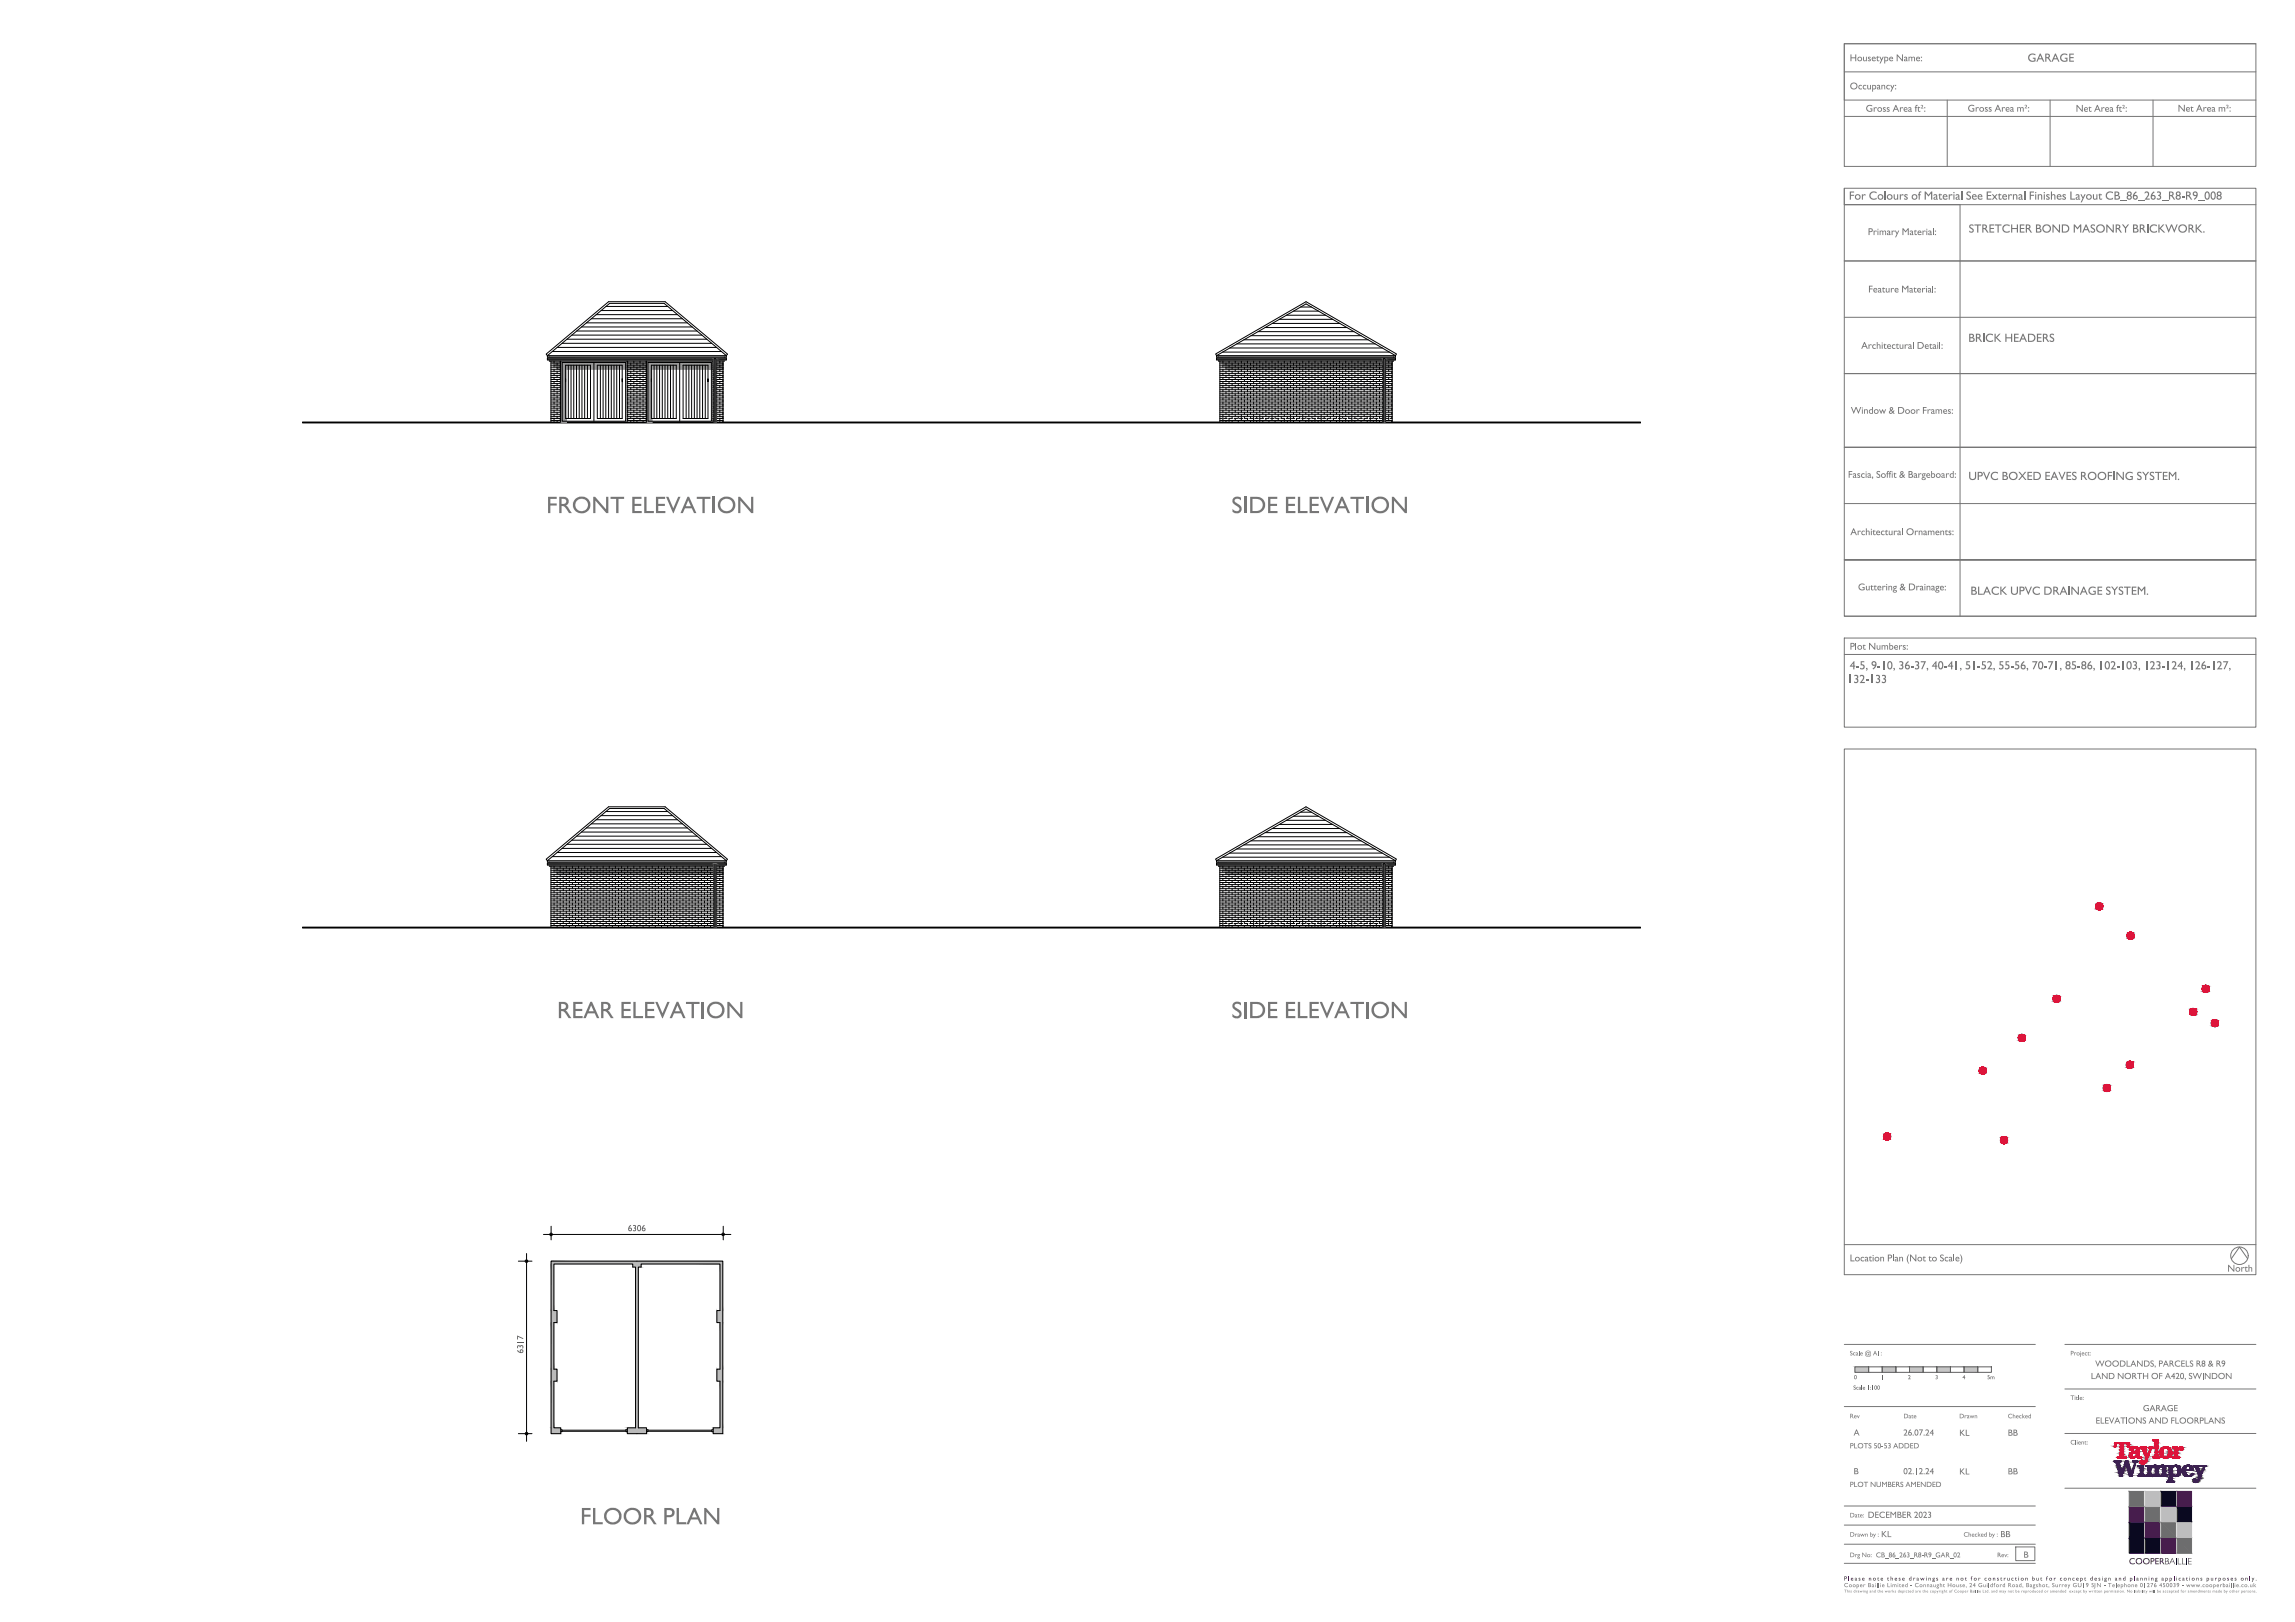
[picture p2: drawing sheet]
<svg xmlns="http://www.w3.org/2000/svg" width="841mm" height="594mm" viewBox="0 0 841 594" stroke-linecap="round" stroke-linejoin="round" font-family="sans-serif">
<defs><g id="words">
<g font-size="8.7" fill="#767676">
<text x="200.2" y="187.9">FRONT ELEVATION</text>
<text x="451.3" y="187.9">SIDE ELEVATION</text>
<text x="204.1" y="372.9">REAR ELEVATION</text>
<text x="451.3" y="372.9">SIDE ELEVATION</text>
<text x="212.6" y="558.3">FLOOR PLAN</text>
</g>
<g font-size="4.4" fill="#767676">
<text x="743" y="22.6">GARAGE</text>
<text x="677.5" y="73.1">For Colours of Material See External Finishes Layout CB_86_263_R8-R9_008</text>
<text x="721.4" y="85.2">STRETCHER BOND MASONRY BRICKWORK.</text>
<text x="721.3" y="125.2">BRICK HEADERS</text>
<text x="721.3" y="175.8">UPVC BOXED EAVES ROOFING SYSTEM.</text>
<text x="722.1" y="217.8">BLACK UPVC DRAINAGE SYSTEM.</text>
<text x="677.8" y="245.2">4-5, 9-10, 36-37, 40-41, 51-52, 55-56, 70-71, 85-86, 102-103, 123-124, 126-127,</text>
<text x="677" y="250.2">132-133</text>
</g>
<g font-size="3.6" fill="#767676">
<text x="677.9" y="22.4">Housetype Name:</text>
<text x="677.9" y="32.7">Occupancy:</text>
<text x="683.7" y="40.9">Gross Area ft²:</text>
<text x="721" y="40.9">Gross Area m²:</text>
<text x="760.7" y="40.9">Net Area ft²:</text>
<text x="798.1" y="40.9">Net Area m²:</text>
<text x="684.5" y="86.1">Primary Material:</text>
<text x="684.6" y="107.1">Feature Material:</text>
<text x="682.1" y="127.8">Architectural Detail:</text>
<text x="678.3" y="151.5">Window &amp; Door Frames:</text>
<text x="677.2" y="175">Fascia, Soffit &amp; Bargeboard:</text>
<text x="678.1" y="196">Architectural Ornaments:</text>
<text x="680.9" y="216.2">Guttering &amp; Drainage:</text>
<text x="677.9" y="237.9">Plot Numbers:</text>
<text x="677.9" y="462">Location Plan (Not to Scale)</text>
<text x="816.2" y="465.8">North</text>
</g>
<g font-size="3.3" fill="#5b5b5b">
<text x="230.1" y="450.9">6306</text>
<text x="191.8" y="495.7" transform="rotate(-90 191.8 495.7)">6317</text>
</g>
<g font-size="3.3" fill="#767676">
<text x="767.8" y="500.5">WOODLANDS, PARCELS R8 &amp; R9</text>
<text x="766.2" y="505.1">LAND NORTH OF A420, SWINDON</text>
<text x="767.9" y="521.4">ELEVATIONS AND FLOORPLANS</text>
<text x="785.3" y="516.9">GARAGE</text>
<text x="679.3" y="525.8">A</text>
<text x="697.5" y="525.8">26.07.24</text>
<text x="718" y="525.9">KL</text>
<text x="735.8" y="525.9">BB</text>
<text x="679.3" y="540">B</text>
<text x="697.5" y="540">02.12.24</text>
<text x="735.8" y="540">BB</text>
<text x="718" y="540">KL</text>
<text x="684.5" y="555.9">DECEMBER 2023</text>
<text x="689.4" y="563">KL</text>
<text x="733.1" y="563">BB</text>
<text x="741.5" y="570.5">B</text>
</g>
<text font-size="3.3" fill="#0b0931" x="780.2" y="572.9">COOPERBAILLIE</text>
<g font-size="2.8" fill="#767676">
<text x="677.9" y="530.5">PLOTS 50-53 ADDED</text>
<text x="677.9" y="544.6">PLOT NUMBERS AMENDED</text>
</g>
<g font-size="2.4" fill="#767676">
<text x="677.9" y="496.4">Scale @ A1:</text>
<text x="758.7" y="496.4">Project:</text>
<text x="758.7" y="512.8">Title:</text>
<text x="677.9" y="519.5">Rev</text>
<text x="697.6" y="519.5">Date</text>
<text x="718" y="519.5">Drawn</text>
<text x="735.8" y="519.5">Checked</text>
<text x="758.7" y="529.1">Client:</text>
<text x="677.9" y="555.8">Date:</text>
<text x="677.9" y="562.8">Drawn by :</text>
<text x="719.5" y="562.8">Checked by :</text>
<text x="677.9" y="570.3">Drg No: CB_86_263_R8-R9_GAR_02</text>
<text x="731.9" y="570.3">Rev:</text>
</g>
<g font-size="2.2" fill="#5e5e5e">
<text x="679.2" y="509">Scale 1:100</text>
<text x="679.4" y="505.2">0</text>
<text x="689.2" y="505.2">1</text>
<text x="699.1" y="505.2">2</text>
<text x="709.2" y="505.2">3</text>
<text x="719.1" y="505.2">4</text>
<text x="728.2" y="505.2">5m</text>
</g>
<text font-size="2.2" fill="#45154b" x="675.7" y="578.9">P l e a s e n o t e t h e s e d r a w i n g s a r e n o t f o r c o n s t r u c t i o n b u t f o r c o n c e p t d e s i g n a n d p l a n n i n g a p p l i c a t i o n s p u r p o s e s o n l y .</text>
<g font-size="2.2" fill="#767676">
<text x="675.8" y="581.3">Cooper Baillie Limited - Connaught House, 24 Guildford Road, Bagshot, Surrey GU19</text>
<text x="766.3" y="581.3">5JN - Telephone 01276</text>
<text x="791.2" y="581.3">450039 - www.cooperbaillie.co.uk</text>
</g>
<g font-size="1.5" fill="#767676">
<text x="675.8" y="583.3">This drawing and the works depicted are the copyright of Cooper Baillie Ltd. and may not be reproduced or amended</text>
<text x="758.3" y="583.3">except by written permission. No liability will be accepted for amendments made by other persons.</text>
</g>
</g></defs>
<g fill="none" stroke="#000" stroke-width=".37">
<path d="M213.1 119.8h40.5M214.9 118.3h37M216.7 116.7h33.4M218.5 115.2h29.8M220.3 113.7h26.2M222 112.2h22.7M463.6 120h30M466.2 118.5h24.8M468.8 117h19.6M471.4 115.5h14.4M474 114h9.2M476.6 112.5h4"/>
<path d="M200.6 130.2v.5h65.6v-.5M200.6 131.1h65.6v.7h-65.6zM200.6 130.3h65.6M201.3 130.7v1.5h64.2v-1.5M201.9 133h3.5M201.9 133.7h3.5M201.9 134.5h3.5M201.9 135.2h3.5M201.9 136h3.5M201.9 136.8h3.5M201.9 137.5h3.5M201.9 138.2h3.5"/>
<path d="M201.9 139h3.5M201.9 139.7h3.5M201.9 132.2v22.5M202.4 128.7h62M203 132.2v.8M203 133.7v.8M203 135.2v.8M203 136.8v.7M203 138.2v.8M203 139.7v.8M204.2 127.2h58.4M204.2 133v.7"/>
<path d="M204.2 134.5v.7M204.2 136v.8M204.2 137.5v.7M204.2 139v.7M205.3 132.2v.8M205.3 133.7v.8M205.3 135.2v.8M205.3 136.8v.7M205.3 138.2v.8M205.3 139.7v.8M205.4 132.2v22.5M206 125.7h54.8"/>
<path d="M206 132.8h23.3v21.5h-23.3zM207.3 138.8v-5h9.1v19.5h-9.1v-14.5v1M207.7 124.2h51.3M208.3 133.8v19.5M209.3 133.8v19.5M209.5 122.7h47.7M210.3 133.8v19.5M211.3 133.8v19.5M211.3 121.2h44.1M212.3 133.8v19.5M213.3 133.8v19.5M214.3 133.8v19.5"/>
<path d="M215.3 133.8v19.5M217.6 132.8v21.5M220 133.8v19.5M221 133.8v19.5M222 133.8v19.5M223 133.8v19.5M224 133.8v19.5M225 133.8v19.5M226 133.8v19.5M227 133.8v19.5M228 138.8v-5h-9.1v19.5h9.1v-14.5v1M229.8 133h7.1"/>
<path d="M229.8 133.7h7.1M229.8 134.5h7.1M229.8 135.2h7.1M229.8 136h7.1M229.8 136.8h7.1M229.8 137.5h7.1M229.8 138.2h7.1M229.8 139h7.1M229.8 139.7h7.1M229.8 132.2v22.5M230 132.2v.8M230 133.7v.8"/>
<path d="M230 135.2v.8M230 136.8v.7M230 138.2v.8M230 139.7v.8M231.1 133v.7M231.1 134.5v.7M231.1 136v.8M231.1 137.5v.7M231.1 139v.7M232.3 132.2v.8M232.3 133.7v.8M232.3 135.2v.8"/>
<path d="M232.3 136.8v.7M232.3 138.2v.8M232.3 139.7v.8M233.4 133v.7M233.4 134.5v.7M233.4 136v.8M233.4 137.5v.7M233.4 139v.7M234.5 132.2v.8M234.5 133.7v.8M234.5 135.2v.8M234.5 136.8v.7"/>
<path d="M234.5 138.2v.8M234.5 139.7v.8M235.7 133v.7M235.7 134.5v.7M235.7 136v.8M235.7 137.5v.7M235.7 139v.7M236.8 132.2v.8M236.8 133.7v.8M236.8 135.2v.8M236.8 136.8v.7M236.8 138.2v.8"/>
<path d="M236.8 139.7v.8M236.9 132.2v22.5M237.5 132.8h23.2v21.5h-23.2zM238.7 138.8v-5h9.1v19.5h-9.1v-14.5v1M239.7 133.8v19.5M240.7 133.8v19.5M241.7 133.8v19.5M242.7 133.8v19.5M243.7 133.8v19.5M244.7 133.8v19.5M245.7 133.8v19.5M246.7 133.8v19.5"/>
<path d="M249.1 132.8v21.5M251.4 133.8v19.5M252.4 133.8v19.5M253.5 133.8v19.5M254.5 133.8v19.5M255.4 133.8v19.5M256.4 133.8v19.5M257.5 133.8v19.5M258.5 133.8v19.5M259.4 138.8v-5h-9.1v19.5h9.1v-14.5v1M261.3 133h3.7M261.3 133.7h3.7"/>
<path d="M261.3 134.5h3.7M261.3 135.2h3.7M261.3 136h3.7M261.3 136.8h3.7M261.3 137.5h3.7M261.3 138.2h3.7M261.3 139h3.7M261.3 139.7h3.7M261.3 132.2v22.5M261.5 132.2v.8M261.5 133.7v.8M261.5 135.2v.8"/>
<path d="M261.5 136.8v.7M261.5 138.2v.8M261.5 139.7v.8M262.6 133v.7M262.6 134.5v.7M262.6 136v.8M262.6 137.5v.7M262.6 139v.7M263.8 132.2v.8M263.8 133.7v.8M263.8 135.2v.8M263.8 136.8v.7"/>
<path d="M263.8 138.2v.8M263.8 139.7v.8M265 132.2v22.5M266.2 130.2l.4-.5-22.9-19.2h-20.7l-22.9 19.2 .5 .6M266.2 130.2l-22.8-19.1h-20l-22.8 19.2M445.8 130.3l-.3-.7 33.1-19.1 33.2 19.1-.4 .7M445.8 131.1h65.6v.7h-65.6zM445.8 130.3v.4h65.6v-.4M445.8 130.3h65.6M445.8 130.3l32.8-19 32.8 19M446.5 130.7v1.5h64.2v-1.5M447 133h63.2"/>
<path d="M447 133.7h63.2M447 134.5h63.2M447 135.2h63.2M447 136h63.2M447 136.8h63.2M447 137.5h63.2M447 138.2h63.2M447 139h63.2M447 139.7h63.2M447 132.2v22.5M448 129h61.2M448.1 132.2v.8"/>
<path d="M448.1 133.7v.8M448.1 135.2v.8M448.1 136.8v.7M448.1 138.2v.8M448.1 139.7v.8M449.3 133v.7M449.3 134.5v.7M449.3 136v.8M449.3 137.5v.7M449.3 139v.7M450.4 132.2v.8M450.4 133.7v.8"/>
<path d="M450.4 135.2v.8M450.4 136.8v.7M450.4 138.2v.8M450.4 139.7v.8M450.6 127.5h56M451.5 133v.7M451.5 134.5v.7M451.5 136v.8M451.5 137.5v.7M451.5 139v.7M452.7 132.2v.8M452.7 133.7v.8"/>
<path d="M452.7 135.2v.8M452.7 136.8v.7M452.7 138.2v.8M452.7 139.7v.8M453.2 126h50.8M453.8 133v.7M453.8 134.5v.7M453.8 136v.8M453.8 137.5v.7M453.8 139v.7M454.9 132.2v.8M454.9 133.7v.8"/>
<path d="M454.9 135.2v.8M454.9 136.8v.7M454.9 138.2v.8M454.9 139.7v.8M455.9 124.5h45.5M456 133v.7M456 134.5v.7M456 136v.8M456 137.5v.7M456 139v.7M457.1 132.2v.8M457.1 133.7v.8"/>
<path d="M457.1 135.2v.8M457.1 136.8v.7M457.1 138.2v.8M457.1 139.7v.8M458.3 133v.7M458.3 134.5v.7M458.3 136v.8M458.3 137.5v.7M458.3 139v.7M458.4 123h40.4M459.4 132.2v.8M459.4 133.7v.8"/>
<path d="M459.4 135.2v.8M459.4 136.8v.7M459.4 138.2v.8M459.4 139.7v.8M460.5 133v.7M460.5 134.5v.7M460.5 136v.8M460.5 137.5v.7M460.5 139v.7M461 121.5h35.2M461.7 132.2v.8M461.7 133.7v.8"/>
<path d="M461.7 135.2v.8M461.7 136.8v.7M461.7 138.2v.8M461.7 139.7v.8M462.8 133v.7M462.8 134.5v.7M462.8 136v.8M462.8 137.5v.7M462.8 139v.7M463.9 132.2v.8M463.9 133.7v.8M463.9 135.2v.8"/>
<path d="M463.9 136.8v.7M463.9 138.2v.8M463.9 139.7v.8M465 133v.7M465 134.5v.7M465 136v.8M465 137.5v.7M465 139v.7M466.1 132.2v.8M466.1 133.7v.8M466.1 135.2v.8M466.1 136.8v.7"/>
<path d="M466.1 138.2v.8M466.1 139.7v.8M467.3 133v.7M467.3 134.5v.7M467.3 136v.8M467.3 137.5v.7M467.3 139v.7M468.4 132.2v.8M468.4 133.7v.8M468.4 135.2v.8M468.4 136.8v.7M468.4 138.2v.8"/>
<path d="M468.4 139.7v.8M469.5 133v.7M469.5 134.5v.7M469.5 136v.8M469.5 137.5v.7M469.5 139v.7M470.6 132.2v.8M470.6 133.7v.8M470.6 135.2v.8M470.6 136.8v.7M470.6 138.2v.8M470.6 139.7v.8"/>
<path d="M471.8 133v.7M471.8 134.5v.7M471.8 136v.8M471.8 137.5v.7M471.8 139v.7M472.9 132.2v.8M472.9 133.7v.8M472.9 135.2v.8M472.9 136.8v.7M472.9 138.2v.8M472.9 139.7v.8M474 133v.7"/>
<path d="M474 134.5v.7M474 136v.8M474 137.5v.7M474 139v.7M475.2 132.2v.8M475.2 133.7v.8M475.2 135.2v.8M475.2 136.8v.7M475.2 138.2v.8M475.2 139.7v.8M476.3 133v.7M476.3 134.5v.7"/>
<path d="M476.3 136v.8M476.3 137.5v.7M476.3 139v.7M477.4 132.2v.8M477.4 133.7v.8M477.4 135.2v.8M477.4 136.8v.7M477.4 138.2v.8M477.4 139.7v.8M478.5 133v.7M478.5 134.5v.7M478.5 136v.8"/>
<path d="M478.5 137.5v.7M478.5 139v.7M479.6 132.2v.8M479.6 133.7v.8M479.6 135.2v.8M479.6 136.8v.7M479.6 138.2v.8M479.6 139.7v.8M480.8 133v.7M480.8 134.5v.7M480.8 136v.8M480.8 137.5v.7"/>
<path d="M480.8 139v.7M481.9 132.2v.8M481.9 133.7v.8M481.9 135.2v.8M481.9 136.8v.7M481.9 138.2v.8M481.9 139.7v.8M483 133v.7M483 134.5v.7M483 136v.8M483 137.5v.7M483 139v.7"/>
<path d="M484.2 132.2v.8M484.2 133.7v.8M484.2 135.2v.8M484.2 136.8v.7M484.2 138.2v.8M484.2 139.7v.8M485.3 133v.7M485.3 134.5v.7M485.3 136v.8M485.3 137.5v.7M485.3 139v.7M486.4 132.2v.8"/>
<path d="M486.4 133.7v.8M486.4 135.2v.8M486.4 136.8v.7M486.4 138.2v.8M486.4 139.7v.8M487.5 133v.7M487.5 134.5v.7M487.5 136v.8M487.5 137.5v.7M487.5 139v.7M488.6 132.2v.8M488.6 133.7v.8"/>
<path d="M488.6 135.2v.8M488.6 136.8v.7M488.6 138.2v.8M488.6 139.7v.8M489.8 133v.7M489.8 134.5v.7M489.8 136v.8M489.8 137.5v.7M489.8 139v.7M490.9 132.2v.8M490.9 133.7v.8M490.9 135.2v.8"/>
<path d="M490.9 136.8v.7M490.9 138.2v.8M490.9 139.7v.8M492 133v.7M492 134.5v.7M492 136v.8M492 137.5v.7M492 139v.7M493.1 132.2v.8M493.1 133.7v.8M493.1 135.2v.8M493.1 136.8v.7"/>
<path d="M493.1 138.2v.8M493.1 139.7v.8M494.3 133v.7M494.3 134.5v.7M494.3 136v.8M494.3 137.5v.7M494.3 139v.7M495.4 132.2v.8M495.4 133.7v.8M495.4 135.2v.8M495.4 136.8v.7M495.4 138.2v.8"/>
<path d="M495.4 139.7v.8M496.5 133v.7M496.5 134.5v.7M496.5 136v.8M496.5 137.5v.7M496.5 139v.7M497.7 132.2v.8M497.7 133.7v.8M497.7 135.2v.8M497.7 136.8v.7M497.7 138.2v.8M497.7 139.7v.8"/>
<path d="M498.8 133v.7M498.8 134.5v.7M498.8 136v.8M498.8 137.5v.7M498.8 139v.7M499.9 132.2v.8M499.9 133.7v.8M499.9 135.2v.8M499.9 136.8v.7M499.9 138.2v.8M499.9 139.7v.8M501 133v.7"/>
<path d="M501 134.5v.7M501 136v.8M501 137.5v.7M501 139v.7M502.1 132.2v.8M502.1 133.7v.8M502.1 135.2v.8M502.1 136.8v.7M502.1 138.2v.8M502.1 139.7v.8M503.3 133v.7M503.3 134.5v.7"/>
<path d="M503.3 136v.8M503.3 137.5v.7M503.3 139v.7M504.4 132.2v.8M504.4 133.7v.8M504.4 135.2v.8M504.4 136.8v.7M504.4 138.2v.8M504.4 139.7v.8M505.5 133v.7M505.5 134.5v.7M505.5 136v.8"/>
<path d="M505.5 137.5v.7M505.5 139v.7M506.7 132.2v.8M506.7 133.7v.8M506.7 135.2v.8M506.7 136.8v.7M506.7 138.2v.8M506.7 139.7v.8M507.8 133v.7M507.8 134.5v.7M507.8 136v.8M507.8 137.5v.7"/>
<path d="M507.8 139v.7M508.9 132.2v.8M508.9 133.7v.8M508.9 135.2v.8M508.9 136.8v.7M508.9 138.2v.8M508.9 139.7v.8M510 133v.7M510 134.5v.7M510 136v.8M510 137.5v.7M510 139v.7"/>
<path d="M510.2 132.2v22.5M201.9 140.5h3.5M201.9 141.2h3.5M201.9 142h3.5M201.9 142.7h3.5M201.9 143.5h3.5M201.9 144.2h3.5M201.9 145h3.5M201.9 145.7h3.5M201.9 146.5h3.5M201.9 147.2h3.5M201.9 148h3.5"/>
<path d="M201.9 148.8h3.5M201.9 149.5h3.5M201.9 150.2h3.5M201.9 151h3.5M201.9 151.7h3.5M201.9 152.5h3.5M201.9 153.2h3.5M201.9 154h3.5M203 154.7h.1M203 141.2v.8M203 142.7v.8M203 144.2v.8"/>
<path d="M203 145.7v.8M203 147.2v.8M203 148.8v.7M203 150.2v.8M203 151.7v.8M203 153.2v.8M204.2 140.5v.7M204.2 142v.7M204.2 143.5v.7M204.2 145v.7M204.2 146.5v.7M204.2 148v.8"/>
<path d="M204.2 149.5v.7M204.2 151v.7M204.2 152.5v.7M204.2 154v.7M205.3 141.2v.8M205.3 142.7v.8M205.3 144.2v.8M205.3 145.7v.8M205.3 147.2v.8M205.3 148.8v.7M205.3 150.2v.8M205.3 151.7v.8"/>
<path d="M205.3 153.2v.8M229.8 140.5h7.1M229.8 141.2h7.1M229.8 142h7.1M229.8 142.7h7.1M229.8 143.5h7.1M229.8 144.2h7.1M229.8 145h7.1M229.8 145.7h7.1M229.8 146.5h7.1M229.8 147.2h7.1M229.8 148h7.1"/>
<path d="M229.8 148.8h7.1M229.8 149.5h7.1M229.8 150.2h7.1M229.8 151h7.1M229.8 151.7h7.1M229.8 152.5h7.1M229.8 153.2h7.1M229.8 154h7.1M230 141.2v.8M230 142.7v.8M230 144.2v.8M230 145.7v.8"/>
<path d="M230 147.2v.8M230 148.8v.7M230 150.2v.8M230 151.7v.8M230 153.2v.8M231.1 140.5v.7M231.1 142v.7M231.1 143.5v.7M231.1 145v.7M231.1 146.5v.7M231.1 148v.8M231.1 149.5v.7"/>
<path d="M231.1 151v.7M231.1 152.5v.7M231.1 154v.7M232.3 154.7h.1M232.3 141.2v.8M232.3 142.7v.8M232.3 144.2v.8M232.3 145.7v.8M232.3 147.2v.8M232.3 148.8v.7M232.3 150.2v.8M232.3 151.7v.8"/>
<path d="M232.3 153.2v.8M233.4 140.5v.7M233.4 142v.7M233.4 143.5v.7M233.4 145v.7M233.4 146.5v.7M233.4 148v.8M233.4 149.5v.7M233.4 151v.7M233.4 152.5v.7M233.4 154v.7M234.5 141.2v.8"/>
<path d="M234.5 142.7v.8M234.5 144.2v.8M234.5 145.7v.8M234.5 147.2v.8M234.5 148.8v.7M234.5 150.2v.8M234.5 151.7v.8M234.5 153.2v.8M235.7 140.5v.7M235.7 142v.7M235.7 143.5v.7M235.7 145v.7"/>
<path d="M235.7 146.5v.7M235.7 148v.8M235.7 149.5v.7M235.7 151v.7M235.7 152.5v.7M235.7 154v.7M236.8 141.2v.8M236.8 142.7v.8M236.8 144.2v.8M236.8 145.7v.8M236.8 147.2v.8M236.8 148.8v.7"/>
<path d="M236.8 150.2v.8M236.8 151.7v.8M236.8 153.2v.8M261.3 140.5h3.7M261.3 141.2h3.7M261.3 142h3.7M261.3 142.7h3.7M261.3 143.5h3.7M261.3 144.2h3.7M261.3 145h3.7M261.3 145.7h3.7M261.3 146.5h3.7"/>
<path d="M261.3 147.2h3.7M261.3 148h3.7M261.3 148.8h3.7M261.3 149.5h3.7M261.3 150.2h3.7M261.3 151h3.7M261.3 151.7h3.7M261.3 152.5h3.7M261.3 153.2h3.7M261.3 154h3.7M261.5 154.7h.1M261.5 141.2v.8"/>
<path d="M261.5 142.7v.8M261.5 144.2v.8M261.5 145.7v.8M261.5 147.2v.8M261.5 148.8v.7M261.5 150.2v.8M261.5 151.7v.8M261.5 153.2v.8M261.7 154.7v-23.2l.3-.2 .4 .2v23.2M262.6 140.5v.7M262.6 142v.7M262.6 143.5v.7"/>
<path d="M262.6 145v.7M262.6 146.5v.7M262.6 148v.8M262.6 149.5v.7M262.6 151v.7M262.6 152.5v.7M262.6 154v.7M263.8 154.7h.1M263.8 141.2v.8M263.8 142.7v.8M263.8 144.2v.8M263.8 145.7v.8"/>
<path d="M263.8 147.2v.8M263.8 148.8v.7M263.8 150.2v.8M263.8 151.7v.8M263.8 153.2v.8M447 140.5h63.2M447 141.2h63.2M447 142h63.2M447 142.7h63.2M447 143.5h63.2M447 144.2h63.2M447 145h63.2"/>
<path d="M447 145.7h63.2M447 146.5h63.2M447 147.2h63.2M447 148h63.2M447 148.8h63.2M447 149.5h63.2M447 150.2h63.2M447 151h63.2M447 151.7h63.2M447 152.5h63.2M447 153.2h.8M447 154h63.2"/>
<path d="M448.1 154.7h.1M448.1 153.2h.1M448.1 141.2v.8M448.1 142.7v.8M448.1 144.2v.8M448.1 145.7v.8M448.1 147.2v.8M448.1 148.8v.7M448.1 150.2v.8M448.1 151.7v.8M448.1 153.2v.8M448.4 153.2h1.3"/>
<path d="M449.3 140.5v.7M449.3 142v.7M449.3 143.5v.7M449.3 145v.7M449.3 146.5v.7M449.3 148v.8M449.3 149.5v.7M449.3 151v.7M449.3 152.5v.7M449.3 154v.7M450.4 154.7h.1M450.4 141.2v.8"/>
<path d="M450.4 142.7v.8M450.4 144.2v.8M450.4 145.7v.8M450.4 147.2v.8M450.4 148.8v.7M450.4 150.2v.8M450.4 151.7v.8M451.5 140.5v.7M451.5 142v.7M451.5 143.5v.7M451.5 145v.7M451.5 146.5v.7"/>
<path d="M451.5 148v.8M451.5 149.5v.7M451.5 151v.7M451.5 152.5v.7M451.5 154v.7M451.6 153.2h-1.3l.1 .8M452.3 153.2h1.2M452.7 141.2v.8M452.7 142.7v.8M452.7 144.2v.8M452.7 145.7v.8M452.7 147.2v.8"/>
<path d="M452.7 148.8v.7M452.7 150.2v.8M452.7 151.7v.8M452.7 153.2v.8M453.8 140.5v.7M453.8 142v.7M453.8 143.5v.7M453.8 145v.7M453.8 146.5v.7M453.8 148v.8M453.8 149.5v.7M453.8 151v.7"/>
<path d="M453.8 152.5v.7M453.8 154v.7M454.2 153.2h1.2M454.9 153.2h.1M454.9 141.2v.8M454.9 142.7v.8M454.9 144.2v.8M454.9 145.7v.8M454.9 147.2v.8M454.9 148.8v.7M454.9 150.2v.8M454.9 151.7v.8"/>
<path d="M454.9 153.2v.8M456 152.5l.1 .7h1.2M456 140.5v.7M456 142v.7M456 143.5v.7M456 145v.7M456 146.5v.7M456 148v.8M456 149.5v.7M456 151v.7M456 154v.7M457.1 141.2v.8"/>
<path d="M457.1 142.7v.8M457.1 144.2v.8M457.1 145.7v.8M457.1 147.2v.8M457.1 148.8v.7M457.1 150.2v.8M457.1 151.7v.8M457.1 153.2v.8M458 153.2h1.2M458.3 140.5v.7M458.3 142v.7M458.3 143.5v.7"/>
<path d="M458.3 145v.7M458.3 146.5v.7M458.3 148v.8M458.3 149.5v.7M458.3 151v.7M458.3 152.5v.7M458.3 154v.7M459.4 154.7h.1M459.4 153.2h.1M459.4 141.2v.8M459.4 142.7v.8M459.4 144.2v.8"/>
<path d="M459.4 145.7v.8M459.4 147.2v.8M459.4 148.8v.7M459.4 150.2v.8M459.4 151.7v.8M459.4 153.2v.8M459.9 153.2h1.2M460.5 140.5v.7M460.5 142v.7M460.5 143.5v.7M460.5 145v.7M460.5 146.5v.7"/>
<path d="M460.5 148v.8M460.5 149.5v.7M460.5 151v.7M460.5 152.5v.7M460.5 154v.7M461.7 154.7h.1M461.7 153.2h.1M461.7 141.2v.8M461.7 142.7v.8M461.7 144.2v.8M461.7 145.7v.8M461.7 147.2v.8"/>
<path d="M461.7 148.8v.7M461.7 150.2v.8M461.7 151.7v.8M461.7 153.2v.8M461.8 153.2h1.2M462.8 140.5v.7M462.8 142v.7M462.8 143.5v.7M462.8 145v.7M462.8 146.5v.7M462.8 148v.8M462.8 149.5v.7"/>
<path d="M462.8 151v.7M462.8 152.5v.7M462.8 154v.7M463.7 153.2h1.3M463.9 141.2v.8M463.9 142.7v.8M463.9 144.2v.8M463.9 145.7v.8M463.9 147.2v.8M463.9 148.8v.7M463.9 150.2v.8M463.9 151.7v.8"/>
<path d="M463.9 153.2v.8M465 140.5v.7M465 142v.7M465 143.5v.7M465 145v.7M465 146.5v.7M465 148v.8M465 149.5v.7M465 151v.7M465 152.5v.7M465 154v.7M465.6 153.2h1.3"/>
<path d="M466.1 153.2h.1M466.1 141.2v.8M466.1 142.7v.8M466.1 144.2v.8M466.1 145.7v.8M466.1 147.2v.8M466.1 148.8v.7M466.1 150.2v.8M466.1 151.7v.8M466.1 153.2v.8M467.3 154v.7M467.3 140.5v.7"/>
<path d="M467.3 142v.7M467.3 143.5v.7M467.3 145v.7M467.3 146.5v.7M467.3 148v.8M467.3 149.5v.7M467.3 151v.7M467.3 152.5v.7M467.5 153.2h1.3M468.4 141.2v.8M468.4 142.7v.8M468.4 144.2v.8"/>
<path d="M468.4 145.7v.8M468.4 147.2v.8M468.4 148.8v.7M468.4 150.2v.8M468.4 151.7v.8M468.4 153.2v.8M469.4 153.2h1.3l-.1 .8M469.5 140.5v.7M469.5 142v.7M469.5 143.5v.7M469.5 145v.7M469.5 146.5v.7"/>
<path d="M469.5 148v.8M469.5 149.5v.7M469.5 151v.7M469.5 152.5v.7M469.5 154v.7M470.6 154.7h.1M470.6 141.2v.8M470.6 142.7v.8M470.6 144.2v.8M470.6 145.7v.8M470.6 147.2v.8M470.6 148.8v.7"/>
<path d="M470.6 150.2v.8M470.6 151.7v.8M471.3 153.2h1.3M471.8 140.5v.7M471.8 142v.7M471.8 143.5v.7M471.8 145v.7M471.8 146.5v.7M471.8 148v.8M471.8 149.5v.7M471.8 151v.7M471.8 152.5v.7"/>
<path d="M471.8 154v.7M472.9 154.7h.1M472.9 153.2h.1M472.9 141.2v.8M472.9 142.7v.8M472.9 144.2v.8M472.9 145.7v.8M472.9 147.2v.8M472.9 148.8v.7M472.9 150.2v.8M472.9 151.7v.8M472.9 153.2v.8"/>
<path d="M473.2 153.2h1.3M474 140.5v.7M474 142v.7M474 143.5v.7M474 145v.7M474 146.5v.7M474 148v.8M474 149.5v.7M474 151v.7M474 152.5v.7M474 154v.7M475.2 141.2v.8"/>
<path d="M475.2 142.7v.8M475.2 144.2v.8M475.2 145.7v.8M475.2 147.2v.8M475.2 148.8v.7M475.2 150.2v.8M475.2 151.7v.8M476.3 140.5v.7M476.3 142v.7M476.3 143.5v.7M476.3 145v.7M476.3 146.5v.7"/>
<path d="M476.3 148v.8M476.3 149.5v.7M476.3 151v.7M476.3 152.5v.7M476.3 154v.7M476.4 153.2h-1.3v.8M477 153.2h1.3M477.4 153.2h.1M477.4 141.2v.8M477.4 142.7v.8M477.4 144.2v.8M477.4 145.7v.8"/>
<path d="M477.4 147.2v.8M477.4 148.8v.7M477.4 150.2v.8M477.4 151.7v.8M477.4 153.2v.8M478.5 140.5v.7M478.5 142v.7M478.5 143.5v.7M478.5 145v.7M478.5 146.5v.7M478.5 148v.8M478.5 149.5v.7"/>
<path d="M478.5 151v.7M478.5 152.5v.7M478.5 154v.7M478.9 153.2h1.3M479.6 154.7h.1M479.6 141.2v.8M479.6 142.7v.8M479.6 144.2v.8M479.6 145.7v.8M479.6 147.2v.8M479.6 148.8v.7M479.6 150.2v.8"/>
<path d="M479.6 151.7v.8M479.6 153.2v.8M480.8 152.5v.7h1.3M480.8 140.5v.7M480.8 142v.7M480.8 143.5v.7M480.8 145v.7M480.8 146.5v.7M480.8 148v.8M480.8 149.5v.7M480.8 151v.7M480.8 154v.7"/>
<path d="M481.9 154.7h.1M481.9 141.2v.8M481.9 142.7v.8M481.9 144.2v.8M481.9 145.7v.8M481.9 147.2v.8M481.9 148.8v.7M481.9 150.2v.8M481.9 151.7v.8M481.9 153.2v.8M482.7 153.2h1.3M483 140.5v.7"/>
<path d="M483 142v.7M483 143.5v.7M483 145v.7M483 146.5v.7M483 148v.8M483 149.5v.7M483 151v.7M483 152.5v.7M483 154v.7M484.2 154.7h.1M484.2 153.2h.1M484.2 141.2v.8"/>
<path d="M484.2 142.7v.8M484.2 144.2v.8M484.2 145.7v.8M484.2 147.2v.8M484.2 148.8v.7M484.2 150.2v.8M484.2 151.7v.8M484.2 153.2v.8M484.6 153.2h1.3M485.3 140.5v.7M485.3 142v.7M485.3 143.5v.7"/>
<path d="M485.3 145v.7M485.3 146.5v.7M485.3 148v.8M485.3 149.5v.7M485.3 151v.7M485.3 152.5v.7M485.3 154v.7M486.4 141.2v.8M486.4 142.7v.8M486.4 144.2v.8M486.4 145.7v.8M486.4 147.2v.8"/>
<path d="M486.4 148.8v.7M486.4 150.2v.8M486.4 151.7v.8M486.4 153.2v.8M486.5 153.2h1.3M487.5 140.5v.7M487.5 142v.7M487.5 143.5v.7M487.5 145v.7M487.5 146.5v.7M487.5 148v.8M487.5 149.5v.7"/>
<path d="M487.5 151v.7M487.5 152.5v.7M487.5 154v.7M488.4 153.2h1.3M488.6 141.2v.8M488.6 142.7v.8M488.6 144.2v.8M488.6 145.7v.8M488.6 147.2v.8M488.6 148.8v.7M488.6 150.2v.8M488.6 151.7v.8"/>
<path d="M488.6 153.2v.8M489.8 140.5v.7M489.8 142v.7M489.8 143.5v.7M489.8 145v.7M489.8 146.5v.7M489.8 148v.8M489.8 149.5v.7M489.8 151v.7M489.8 152.5v.7M489.8 154v.7M490.4 153.2h1.2"/>
<path d="M490.9 154.7h.1M490.9 153.2h.1M490.9 141.2v.8M490.9 142.7v.8M490.9 144.2v.8M490.9 145.7v.8M490.9 147.2v.8M490.9 148.8v.7M490.9 150.2v.8M490.9 151.7v.8M490.9 153.2v.8M492 140.5v.7"/>
<path d="M492 142v.7M492 143.5v.7M492 145v.7M492 146.5v.7M492 148v.8M492 149.5v.7M492 151v.7M492 152.5v.7M492 154v.7M492.3 153.2h1.2M493.1 154.7h.1M493.1 141.2v.8"/>
<path d="M493.1 142.7v.8M493.1 144.2v.8M493.1 145.7v.8M493.1 147.2v.8M493.1 148.8v.7M493.1 150.2v.8M493.1 151.7v.8M493.1 153.2v.8M494.2 153.2h1.2M494.3 140.5v.7M494.3 142v.7M494.3 143.5v.7"/>
<path d="M494.3 145v.7M494.3 146.5v.7M494.3 148v.8M494.3 149.5v.7M494.3 151v.7M494.3 152.5v.7M494.3 154v.7M495.4 154.7h.1M495.4 153.2h.1M495.4 141.2v.8M495.4 142.7v.8M495.4 144.2v.8"/>
<path d="M495.4 145.7v.8M495.4 147.2v.8M495.4 148.8v.7M495.4 150.2v.8M495.4 151.7v.8M495.4 153.2v.8M496.1 153.2h1.2M496.5 140.5v.7M496.5 142v.7M496.5 143.5v.7M496.5 145v.7M496.5 146.5v.7"/>
<path d="M496.5 148v.8M496.5 149.5v.7M496.5 151v.7M496.5 152.5v.7M496.5 154v.7M497.6 153.2v.8M497.7 141.2v.8M497.7 142.7v.8M497.7 144.2v.8M497.7 145.7v.8M497.7 147.2v.8M497.7 148.8v.7"/>
<path d="M497.7 150.2v.8M497.7 151.7v.8M498 153.2h1.2M498.8 140.5v.7M498.8 142v.7M498.8 143.5v.7M498.8 145v.7M498.8 146.5v.7M498.8 148v.8M498.8 149.5v.7M498.8 151v.7M498.8 152.5v.7"/>
<path d="M498.8 154v.7M499.9 153.2h1.2M499.9 141.2v.8M499.9 142.7v.8M499.9 144.2v.8M499.9 145.7v.8M499.9 147.2v.8M499.9 148.8v.7M499.9 150.2v.8M499.9 151.7v.8M499.9 153.2v.8M501 140.5v.7"/>
<path d="M501 142v.7M501 143.5v.7M501 145v.7M501 146.5v.7M501 148v.8M501 149.5v.7M501 151v.7M501 152.5v.7M501 154v.7M501.8 153.2h1.3M502.1 154.7h.1M502.1 153.2h.1"/>
<path d="M502.1 141.2v.8M502.1 142.7v.8M502.1 144.2v.8M502.1 145.7v.8M502.1 147.2v.8M502.1 148.8v.7M502.1 150.2v.8M502.1 151.7v.8M502.1 153.2v.8M503.3 140.5v.7M503.3 142v.7M503.3 143.5v.7"/>
<path d="M503.3 145v.7M503.3 146.5v.7M503.3 148v.8M503.3 149.5v.7M503.3 151v.7M503.3 152.5v.7M503.3 154v.7M503.7 153.2h1.3M504.4 154.7h.1M504.4 141.2v.8M504.4 142.7v.8M504.4 144.2v.8"/>
<path d="M504.4 145.7v.8M504.4 147.2v.8M504.4 148.8v.7M504.4 150.2v.8M504.4 151.7v.8M504.4 153.2v.8M505.5 154v.7M505.5 140.5v.7M505.5 142v.7M505.5 143.5v.7M505.5 145v.7M505.5 146.5v.7"/>
<path d="M505.5 148v.8M505.5 149.5v.7M505.5 151v.7M505.5 152.5v.7M505.6 153.2h1.3M506.7 154.7h.1M506.7 153.2h.1M506.7 141.2v.8M506.7 142.7v.8M506.7 144.2v.8M506.7 145.7v.8M506.7 147.2v.8"/>
<path d="M506.7 148.8v.7M506.7 150.2v.8M506.7 151.7v.8M506.7 153.2v.8M506.9 154.7v-23.2l.4-.2 .3 .2v23.2M507.5 153.2h1.3M507.8 140.5v.7M507.8 142v.7M507.8 143.5v.7M507.8 145v.7M507.8 146.5v.7M507.8 148v.8"/>
<path d="M507.8 149.5v.7M507.8 151v.7M507.8 152.5v.7M507.8 154v.7M508.9 153.2h.1M508.9 141.2v.8M508.9 142.7v.8M508.9 144.2v.8M508.9 145.7v.8M508.9 147.2v.8M508.9 148.8v.7M508.9 150.2v.8"/>
<path d="M508.9 151.7v.8M508.9 153.2v.8M509.4 153.2h.8M510 140.5v.7M510 142v.7M510 143.5v.7M510 145v.7M510 146.5v.7M510 148v.8M510 149.5v.7M510 151v.7M510 152.5v.7"/>
<path d="M510 154v.7M220.3 298.7h26.2M222 297.2h22.7M474 299h9.2M476.6 297.5h4M200.6 315.2v.5h65.6v-.5M200.6 316.1h65.6v.7h-65.6zM200.6 315.2h65.6M201.3 315.7v1.5h64.2v-1.5M201.9 317.2v22.5M201.9 318h59.8M201.9 318.7h59.8"/>
<path d="M201.9 319.5h59.8M202.4 313.7h62M203 317.2v.8M203 318.7v.8M204.2 312.2h58.4M204.2 318v.7M204.2 319.5v.7M205.3 317.2v.8M205.3 318.7v.8M206 310.7h54.8M206.4 318v.7M206.4 319.5v.7"/>
<path d="M207.5 317.2v.8M207.5 318.7v.8M207.7 309.2h51.3M208.6 318v.7M208.6 319.5v.7M209.5 307.7h47.7M209.8 317.2v.8M209.8 318.7v.8M210.9 318v.7M210.9 319.5v.7M211.3 306.3h44.1M212 317.2v.8"/>
<path d="M212 318.7v.8M213.1 304.8h40.5M213.2 318v.7M213.2 319.5v.7M214.3 317.2v.8M214.3 318.7v.8M214.9 303.2h37M215.4 318v.7M215.4 319.5v.7M216.5 317.2v.8M216.5 318.7v.8M216.7 301.7h33.4"/>
<path d="M217.6 318v.7M217.6 319.5v.7M218.5 300.2h29.8M218.8 317.2v.8M218.8 318.7v.8M219.9 318v.7M219.9 319.5v.7M221 317.2v.8M221 318.7v.8M222.2 318v.7M222.2 319.5v.7M223.3 317.2v.8"/>
<path d="M223.3 318.7v.8M224.4 318v.7M224.4 319.5v.7M225.5 317.2v.8M225.5 318.7v.8M226.7 318v.7M226.7 319.5v.7M227.8 317.2v.8M227.8 318.7v.8M228.9 318v.7M228.9 319.5v.7M230 317.2v.8"/>
<path d="M230 318.7v.8M231.1 318v.7M231.1 319.5v.7M232.3 317.2v.8M232.3 318.7v.8M233.4 318v.7M233.4 319.5v.7M234.5 317.2v.8M234.5 318.7v.8M235.7 318v.7M235.7 319.5v.7M236.8 317.2v.8"/>
<path d="M236.8 318.7v.8M237.9 318v.7M237.9 319.5v.7M239 317.2v.8M239 318.7v.8M240.1 318v.7M240.1 319.5v.7M241.3 317.2v.8M241.3 318.7v.8M242.4 318v.7M242.4 319.5v.7M243.5 317.2v.8"/>
<path d="M243.5 318.7v.8M244.7 318v.7M244.7 319.5v.7M245.8 317.2v.8M245.8 318.7v.8M246.9 318v.7M246.9 319.5v.7M248 317.2v.8M248 318.7v.8M249.2 318v.7M249.2 319.5v.7M250.3 317.2v.8"/>
<path d="M250.3 318.7v.8M251.4 318v.7M251.4 319.5v.7M252.5 317.2v.8M252.5 318.7v.8M253.6 318v.7M253.6 319.5v.7M254.8 317.2v.8M254.8 318.7v.8M255.9 318v.7M255.9 319.5v.7M257 317.2v.8"/>
<path d="M257 318.7v.8M258.2 318v.7M258.2 319.5v.7M259.3 317.2v.8M259.3 318.7v.8M260.4 318v.7M260.4 319.5v.7M261.5 317.2v.8M261.5 318.7v.8M261.7 316.5v23.2M262.4 316.5v23.2M262.4 318h2.6"/>
<path d="M262.4 318.7h2.6M262.4 319.5h2.6M262.6 318v.7M262.6 319.5v.7M263.8 317.2v.8M263.8 318.7v.8M265 317.2v22.5M266.2 315.2l.4-.5-22.9-19.2h-20.7l-22.9 19.2 .5 .5M266.2 315.2l-22.8-19.1h-20l-22.8 19.1M445.8 315.2l-.3-.6 33.1-19.1 33.1 19.1-.3 .6M445.8 315.2v.5h65.6v-.5M445.8 316.1h65.6v.7h-65.6z"/>
<path d="M445.8 315.2h65.6M445.8 315.2l32.8-18.9 32.8 18.9M446.5 315.7v1.5h64.2v-1.5M447 317.2v22.5M447 318h63.2M447 318.7h63.2M447 319.5h63.2M448 314h61.2M448.1 317.2v.8M448.1 318.7v.8M449.2 318v.7M449.2 319.5v.7"/>
<path d="M450.4 317.2v.8M450.4 318.7v.8M450.6 312.5h55.9M451.5 318v.7M451.5 319.5v.7M452.6 317.2v.8M452.6 318.7v.8M453.2 311h50.7M453.8 318v.7M453.8 319.5v.7M454.9 317.2v.8M454.9 318.7v.8"/>
<path d="M455.8 309.4h45.6M456 318v.7M456 319.5v.7M457.1 317.2v.8M457.1 318.7v.8M458.3 318v.7M458.3 319.5v.7M458.4 308h40.4M459.4 317.2v.8M459.4 318.7v.8M460.5 318v.7M460.5 319.5v.7"/>
<path d="M461 306.5h35.2M461.6 317.2v.8M461.6 318.7v.8M462.8 318v.7M462.8 319.5v.7M463.6 305h30M463.9 317.2v.8M463.9 318.7v.8M465 318v.7M465 319.5v.7M466.1 317.2v.8M466.1 318.7v.8"/>
<path d="M466.2 303.5h24.8M467.3 318v.7M467.3 319.5v.7M468.4 317.2v.8M468.4 318.7v.8M468.8 302h19.6M469.5 318v.7M469.5 319.5v.7M470.6 317.2v.8M470.6 318.7v.8M471.4 300.5h14.4M471.7 318v.7"/>
<path d="M471.7 319.5v.7M472.9 317.2v.8M472.9 318.7v.8M474 318v.7M474 319.5v.7M475.1 317.2v.8M475.1 318.7v.8M476.3 318v.7M476.3 319.5v.7M477.4 317.2v.8M477.4 318.7v.8M478.5 318v.7"/>
<path d="M478.5 319.5v.7M479.6 317.2v.8M479.6 318.7v.8M480.7 318v.7M480.7 319.5v.7M481.9 317.2v.8M481.9 318.7v.8M483 318v.7M483 319.5v.7M484.1 317.2v.8M484.1 318.7v.8M485.3 318v.7"/>
<path d="M485.3 319.5v.7M486.4 317.2v.8M486.4 318.7v.8M487.5 318v.7M487.5 319.5v.7M488.6 317.2v.8M488.6 318.7v.8M489.8 318v.7M489.8 319.5v.7M490.9 317.2v.8M490.9 318.7v.8M492 318v.7"/>
<path d="M492 319.5v.7M493.1 317.2v.8M493.1 318.7v.8M494.2 318v.7M494.2 319.5v.7M495.4 317.2v.8M495.4 318.7v.8M496.5 318v.7M496.5 319.5v.7M497.6 317.2v.8M497.6 318.7v.8M498.8 318v.7"/>
<path d="M498.8 319.5v.7M499.9 317.2v.8M499.9 318.7v.8M501 318v.7M501 319.5v.7M502.1 317.2v.8M502.1 318.7v.8M503.2 318v.7M503.2 319.5v.7M504.4 317.2v.8M504.4 318.7v.8M505.5 318v.7"/>
<path d="M505.5 319.5v.7M506.6 317.2v.8M506.6 318.7v.8M507.8 318v.7M507.8 319.5v.7M508.9 317.2v.8M508.9 318.7v.8M510 318v.7M510 319.5v.7M510.2 317.2v22.5M201.9 320.2h59.8M201.9 321h59.8"/>
<path d="M201.9 321.7h59.8M201.9 322.5h59.8M201.9 323.2h59.8M201.9 324h59.8M201.9 324.7h59.8M201.9 325.5h59.8M201.9 326.2h59.8M201.9 327h59.8M201.9 327.7h59.8M201.9 328.5h59.8M201.9 329.2h59.8M201.9 330h59.8"/>
<path d="M201.9 330.7h59.8M201.9 331.5h59.8M201.9 332.2h59.8M201.9 333h59.8M201.9 333.7h59.8M201.9 334.5h59.8M201.9 335.2h59.8M201.9 336h59.8M201.9 336.7h59.8M201.9 337.5h59.8M201.9 338.2h59.8M201.9 339h59.8"/>
<path d="M203 320.2v.8M203 321.7v.8M203 323.2v.8M203 324.7v.8M203 326.2v.8M203 327.7v.8M203 329.2v.8M203 330.7v.8M203 332.2v.8M203 333.7v.8M203 335.2v.8M203 336.7v.8"/>
<path d="M203 338.2v.8M204.2 321v.7M204.2 322.5v.7M204.2 324v.7M204.2 325.5v.7M204.2 327v.7M204.2 328.5v.7M204.2 330v.7M204.2 331.5v.7M204.2 333v.7M204.2 334.5v.7M204.2 336v.7"/>
<path d="M204.2 337.5v.7M204.2 339v.7M205.3 320.2v.8M205.3 321.7v.8M205.3 323.2v.8M205.3 324.7v.8M205.3 326.2v.8M205.3 327.7v.8M205.3 329.2v.8M205.3 330.7v.8M205.3 332.2v.8M205.3 333.7v.8"/>
<path d="M205.3 335.2v.8M205.3 336.7v.8M205.3 338.2v.8M206.4 321v.7M206.4 322.5v.7M206.4 324v.7M206.4 325.5v.7M206.4 327v.7M206.4 328.5v.7M206.4 330v.7M206.4 331.5v.7M206.4 333v.7"/>
<path d="M206.4 334.5v.7M206.4 336v.7M206.4 337.5v.7M206.4 339v.7M207.5 320.2v.8M207.5 321.7v.8M207.5 323.2v.8M207.5 324.7v.8M207.5 326.2v.8M207.5 327.7v.8M207.5 329.2v.8M207.5 330.7v.8"/>
<path d="M207.5 332.2v.8M207.5 333.7v.8M207.5 335.2v.8M207.5 336.7v.8M207.5 338.2v.8M208.6 321v.7M208.6 322.5v.7M208.6 324v.7M208.6 325.5v.7M208.6 327v.7M208.6 328.5v.7M208.6 330v.7"/>
<path d="M208.6 331.5v.7M208.6 333v.7M208.6 334.5v.7M208.6 336v.7M208.6 337.5v.7M208.6 339v.7M209.8 320.2v.8M209.8 321.7v.8M209.8 323.2v.8M209.8 324.7v.8M209.8 326.2v.8M209.8 327.7v.8"/>
<path d="M209.8 329.2v.8M209.8 330.7v.8M209.8 332.2v.8M209.8 333.7v.8M209.8 335.2v.8M209.8 336.7v.8M209.8 338.2v.8M210.9 321v.7M210.9 322.5v.7M210.9 324v.7M210.9 325.5v.7M210.9 327v.7"/>
<path d="M210.9 328.5v.7M210.9 330v.7M210.9 331.5v.7M210.9 333v.7M210.9 334.5v.7M210.9 336v.7M210.9 337.5v.7M210.9 339v.7M212 320.2v.8M212 321.7v.8M212 323.2v.8M212 324.7v.8"/>
<path d="M212 326.2v.8M212 327.7v.8M212 329.2v.8M212 330.7v.8M212 332.2v.8M212 333.7v.8M212 335.2v.8M212 336.7v.8M212 338.2v.8M213.2 321v.7M213.2 322.5v.7M213.2 324v.7"/>
<path d="M213.2 325.5v.7M213.2 327v.7M213.2 328.5v.7M213.2 330v.7M213.2 331.5v.7M213.2 333v.7M213.2 334.5v.7M213.2 336v.7M213.2 337.5v.7M213.2 339v.7M214.3 320.2v.8M214.3 321.7v.8"/>
<path d="M214.3 323.2v.8M214.3 324.7v.8M214.3 326.2v.8M214.3 327.7v.8M214.3 329.2v.8M214.3 330.7v.8M214.3 332.2v.8M214.3 333.7v.8M214.3 335.2v.8M214.3 336.7v.8M214.3 338.2v.8M215.4 321v.7"/>
<path d="M215.4 322.5v.7M215.4 324v.7M215.4 325.5v.7M215.4 327v.7M215.4 328.5v.7M215.4 330v.7M215.4 331.5v.7M215.4 333v.7M215.4 334.5v.7M215.4 336v.7M215.4 337.5v.7M215.4 339v.7"/>
<path d="M216.5 320.2v.8M216.5 321.7v.8M216.5 323.2v.8M216.5 324.7v.8M216.5 326.2v.8M216.5 327.7v.8M216.5 329.2v.8M216.5 330.7v.8M216.5 332.2v.8M216.5 333.7v.8M216.5 335.2v.8M216.5 336.7v.8"/>
<path d="M216.5 338.2v.8M217.6 321v.7M217.6 322.5v.7M217.6 324v.7M217.6 325.5v.7M217.6 327v.7M217.6 328.5v.7M217.6 330v.7M217.6 331.5v.7M217.6 333v.7M217.6 334.5v.7M217.6 336v.7"/>
<path d="M217.6 337.5v.7M217.6 339v.7M218.8 320.2v.8M218.8 321.7v.8M218.8 323.2v.8M218.8 324.7v.8M218.8 326.2v.8M218.8 327.7v.8M218.8 329.2v.8M218.8 330.7v.8M218.8 332.2v.8M218.8 333.7v.8"/>
<path d="M218.8 335.2v.8M218.8 336.7v.8M218.8 338.2v.8M219.9 321v.7M219.9 322.5v.7M219.9 324v.7M219.9 325.5v.7M219.9 327v.7M219.9 328.5v.7M219.9 330v.7M219.9 331.5v.7M219.9 333v.7"/>
<path d="M219.9 334.5v.7M219.9 336v.7M219.9 337.5v.7M219.9 339v.7M221 320.2v.8M221 321.7v.8M221 323.2v.8M221 324.7v.8M221 326.2v.8M221 327.7v.8M221 329.2v.8M221 330.7v.8"/>
<path d="M221 332.2v.8M221 333.7v.8M221 335.2v.8M221 336.7v.8M221 338.2v.8M222.2 321v.7M222.2 322.5v.7M222.2 324v.7M222.2 325.5v.7M222.2 327v.7M222.2 328.5v.7M222.2 330v.7"/>
<path d="M222.2 331.5v.7M222.2 333v.7M222.2 334.5v.7M222.2 336v.7M222.2 337.5v.7M222.2 339v.7M223.3 320.2v.8M223.3 321.7v.8M223.3 323.2v.8M223.3 324.7v.8M223.3 326.2v.8M223.3 327.7v.8"/>
<path d="M223.3 329.2v.8M223.3 330.7v.8M223.3 332.2v.8M223.3 333.7v.8M223.3 335.2v.8M223.3 336.7v.8M223.3 338.2v.8M224.4 321v.7M224.4 322.5v.7M224.4 324v.7M224.4 325.5v.7M224.4 327v.7"/>
<path d="M224.4 328.5v.7M224.4 330v.7M224.4 331.5v.7M224.4 333v.7M224.4 334.5v.7M224.4 336v.7M224.4 337.5v.7M224.4 339v.7M225.5 320.2v.8M225.5 321.7v.8M225.5 323.2v.8M225.5 324.7v.8"/>
<path d="M225.5 326.2v.8M225.5 327.7v.8M225.5 329.2v.8M225.5 330.7v.8M225.5 332.2v.8M225.5 333.7v.8M225.5 335.2v.8M225.5 336.7v.8M225.5 338.2v.8M226.7 321v.7M226.7 322.5v.7M226.7 324v.7"/>
<path d="M226.7 325.5v.7M226.7 327v.7M226.7 328.5v.7M226.7 330v.7M226.7 331.5v.7M226.7 333v.7M226.7 334.5v.7M226.7 336v.7M226.7 337.5v.7M226.7 339v.7M227.8 320.2v.8M227.8 321.7v.8"/>
<path d="M227.8 323.2v.8M227.8 324.7v.8M227.8 326.2v.8M227.8 327.7v.8M227.8 329.2v.8M227.8 330.7v.8M227.8 332.2v.8M227.8 333.7v.8M227.8 335.2v.8M227.8 336.7v.8M227.8 338.2v.8M228.9 321v.7"/>
<path d="M228.9 322.5v.7M228.9 324v.7M228.9 325.5v.7M228.9 327v.7M228.9 328.5v.7M228.9 330v.7M228.9 331.5v.7M228.9 333v.7M228.9 334.5v.7M228.9 336v.7M228.9 337.5v.7M228.9 339v.7"/>
<path d="M230 320.2v.8M230 321.7v.8M230 323.2v.8M230 324.7v.8M230 326.2v.8M230 327.7v.8M230 329.2v.8M230 330.7v.8M230 332.2v.8M230 333.7v.8M230 335.2v.8M230 336.7v.8"/>
<path d="M230 338.2v.8M231.1 321v.7M231.1 322.5v.7M231.1 324v.7M231.1 325.5v.7M231.1 327v.7M231.1 328.5v.7M231.1 330v.7M231.1 331.5v.7M231.1 333v.7M231.1 334.5v.7M231.1 336v.7"/>
<path d="M231.1 337.5v.7M231.1 339v.7M232.3 320.2v.8M232.3 321.7v.8M232.3 323.2v.8M232.3 324.7v.8M232.3 326.2v.8M232.3 327.7v.8M232.3 329.2v.8M232.3 330.7v.8M232.3 332.2v.8M232.3 333.7v.8"/>
<path d="M232.3 335.2v.8M232.3 336.7v.8M232.3 338.2v.8M233.4 321v.7M233.4 322.5v.7M233.4 324v.7M233.4 325.5v.7M233.4 327v.7M233.4 328.5v.7M233.4 330v.7M233.4 331.5v.7M233.4 333v.7"/>
<path d="M233.4 334.5v.7M233.4 336v.7M233.4 337.5v.7M233.4 339v.7M234.5 320.2v.8M234.5 321.7v.8M234.5 323.2v.8M234.5 324.7v.8M234.5 326.2v.8M234.5 327.7v.8M234.5 329.2v.8M234.5 330.7v.8"/>
<path d="M234.5 332.2v.8M234.5 333.7v.8M234.5 335.2v.8M234.5 336.7v.8M234.5 338.2v.8M235.7 321v.7M235.7 322.5v.7M235.7 324v.7M235.7 325.5v.7M235.7 327v.7M235.7 328.5v.7M235.7 330v.7"/>
<path d="M235.7 331.5v.7M235.7 333v.7M235.7 334.5v.7M235.7 336v.7M235.7 337.5v.7M235.7 339v.7M236.8 320.2v.8M236.8 321.7v.8M236.8 323.2v.8M236.8 324.7v.8M236.8 326.2v.8M236.8 327.7v.8"/>
<path d="M236.8 329.2v.8M236.8 330.7v.8M236.8 332.2v.8M236.8 333.7v.8M236.8 335.2v.8M236.8 336.7v.8M236.8 338.2v.8M237.9 321v.7M237.9 322.5v.7M237.9 324v.7M237.9 325.5v.7M237.9 327v.7"/>
<path d="M237.9 328.5v.7M237.9 330v.7M237.9 331.5v.7M237.9 333v.7M237.9 334.5v.7M237.9 336v.7M237.9 337.5v.7M237.9 339v.7M239 320.2v.8M239 321.7v.8M239 323.2v.8M239 324.7v.8"/>
<path d="M239 326.2v.8M239 327.7v.8M239 329.2v.8M239 330.7v.8M239 332.2v.8M239 333.7v.8M239 335.2v.8M239 336.7v.8M239 338.2v.8M240.1 321v.7M240.1 322.5v.7M240.1 324v.7"/>
<path d="M240.1 325.5v.7M240.1 327v.7M240.1 328.5v.7M240.1 330v.7M240.1 331.5v.7M240.1 333v.7M240.1 334.5v.7M240.1 336v.7M240.1 337.5v.7M240.1 339v.7M241.3 320.2v.8M241.3 321.7v.8"/>
<path d="M241.3 323.2v.8M241.3 324.7v.8M241.3 326.2v.8M241.3 327.7v.8M241.3 329.2v.8M241.3 330.7v.8M241.3 332.2v.8M241.3 333.7v.8M241.3 335.2v.8M241.3 336.7v.8M241.3 338.2v.8M242.4 321v.7"/>
<path d="M242.4 322.5v.7M242.4 324v.7M242.4 325.5v.7M242.4 327v.7M242.4 328.5v.7M242.4 330v.7M242.4 331.5v.7M242.4 333v.7M242.4 334.5v.7M242.4 336v.7M242.4 337.5v.7M242.4 339v.7"/>
<path d="M243.5 320.2v.8M243.5 321.7v.8M243.5 323.2v.8M243.5 324.7v.8M243.5 326.2v.8M243.5 327.7v.8M243.5 329.2v.8M243.5 330.7v.8M243.5 332.2v.8M243.5 333.7v.8M243.5 335.2v.8M243.5 336.7v.8"/>
<path d="M243.5 338.2v.8M244.7 321v.7M244.7 322.5v.7M244.7 324v.7M244.7 325.5v.7M244.7 327v.7M244.7 328.5v.7M244.7 330v.7M244.7 331.5v.7M244.7 333v.7M244.7 334.5v.7M244.7 336v.7"/>
<path d="M244.7 337.5v.7M244.7 339v.7M245.8 320.2v.8M245.8 321.7v.8M245.8 323.2v.8M245.8 324.7v.8M245.8 326.2v.8M245.8 327.7v.8M245.8 329.2v.8M245.8 330.7v.8M245.8 332.2v.8M245.8 333.7v.8"/>
<path d="M245.8 335.2v.8M245.8 336.7v.8M245.8 338.2v.8M246.9 321v.7M246.9 322.5v.7M246.9 324v.7M246.9 325.5v.7M246.9 327v.7M246.9 328.5v.7M246.9 330v.7M246.9 331.5v.7M246.9 333v.7"/>
<path d="M246.9 334.5v.7M246.9 336v.7M246.9 337.5v.7M246.9 339v.7M248 320.2v.8M248 321.7v.8M248 323.2v.8M248 324.7v.8M248 326.2v.8M248 327.7v.8M248 329.2v.8M248 330.7v.8"/>
<path d="M248 332.2v.8M248 333.7v.8M248 335.2v.8M248 336.7v.8M248 338.2v.8M249.2 321v.7M249.2 322.5v.7M249.2 324v.7M249.2 325.5v.7M249.2 327v.7M249.2 328.5v.7M249.2 330v.7"/>
<path d="M249.2 331.5v.7M249.2 333v.7M249.2 334.5v.7M249.2 336v.7M249.2 337.5v.7M249.2 339v.7M250.3 320.2v.8M250.3 321.7v.8M250.3 323.2v.8M250.3 324.7v.8M250.3 326.2v.8M250.3 327.7v.8"/>
<path d="M250.3 329.2v.8M250.3 330.7v.8M250.3 332.2v.8M250.3 333.7v.8M250.3 335.2v.8M250.3 336.7v.8M250.3 338.2v.8M251.4 321v.7M251.4 322.5v.7M251.4 324v.7M251.4 325.5v.7M251.4 327v.7"/>
<path d="M251.4 328.5v.7M251.4 330v.7M251.4 331.5v.7M251.4 333v.7M251.4 334.5v.7M251.4 336v.7M251.4 337.5v.7M251.4 339v.7M252.5 320.2v.8M252.5 321.7v.8M252.5 323.2v.8M252.5 324.7v.8"/>
<path d="M252.5 326.2v.8M252.5 327.7v.8M252.5 329.2v.8M252.5 330.7v.8M252.5 332.2v.8M252.5 333.7v.8M252.5 335.2v.8M252.5 336.7v.8M252.5 338.2v.8M253.6 321v.7M253.6 322.5v.7M253.6 324v.7"/>
<path d="M253.6 325.5v.7M253.6 327v.7M253.6 328.5v.7M253.6 330v.7M253.6 331.5v.7M253.6 333v.7M253.6 334.5v.7M253.6 336v.7M253.6 337.5v.7M253.6 339v.7M254.8 320.2v.8M254.8 321.7v.8"/>
<path d="M254.8 323.2v.8M254.8 324.7v.8M254.8 326.2v.8M254.8 327.7v.8M254.8 329.2v.8M254.8 330.7v.8M254.8 332.2v.8M254.8 333.7v.8M254.8 335.2v.8M254.8 336.7v.8M254.8 338.2v.8M255.9 321v.7"/>
<path d="M255.9 322.5v.7M255.9 324v.7M255.9 325.5v.7M255.9 327v.7M255.9 328.5v.7M255.9 330v.7M255.9 331.5v.7M255.9 333v.7M255.9 334.5v.7M255.9 336v.7M255.9 337.5v.7M255.9 339v.7"/>
<path d="M257 320.2v.8M257 321.7v.8M257 323.2v.8M257 324.7v.8M257 326.2v.8M257 327.7v.8M257 329.2v.8M257 330.7v.8M257 332.2v.8M257 333.7v.8M257 335.2v.8M257 336.7v.8"/>
<path d="M257 338.2v.8M258.2 321v.7M258.2 322.5v.7M258.2 324v.7M258.2 325.5v.7M258.2 327v.7M258.2 328.5v.7M258.2 330v.7M258.2 331.5v.7M258.2 333v.7M258.2 334.5v.7M258.2 336v.7"/>
<path d="M258.2 337.5v.7M258.2 339v.7M259.3 320.2v.8M259.3 321.7v.8M259.3 323.2v.8M259.3 324.7v.8M259.3 326.2v.8M259.3 327.7v.8M259.3 329.2v.8M259.3 330.7v.8M259.3 332.2v.8M259.3 333.7v.8"/>
<path d="M259.3 335.2v.8M259.3 336.7v.8M259.3 338.2v.8M260.4 321v.7M260.4 322.5v.7M260.4 324v.7M260.4 325.5v.7M260.4 327v.7M260.4 328.5v.7M260.4 330v.7M260.4 331.5v.7M260.4 333v.7"/>
<path d="M260.4 334.5v.7M260.4 336v.7M260.4 337.5v.7M260.4 339v.7M261.5 320.2v.8M261.5 321.7v.8M261.5 323.2v.8M261.5 324.7v.8M261.5 326.2v.8M261.5 327.7v.8M261.5 329.2v.8M261.5 330.7v.8"/>
<path d="M261.5 332.2v.8M261.5 333.7v.8M261.5 335.2v.8M261.5 336.7v.8M261.5 338.2v.8M262.3 338.2h2.7M262.4 320.2h2.6M262.4 321h2.6M262.4 321.7h2.6M262.4 322.5h2.6M262.4 323.2h2.6M262.4 324h2.6"/>
<path d="M262.4 324.7h2.6M262.4 325.5h2.6M262.4 326.2h2.6M262.4 327h2.6M262.4 327.7h2.6M262.4 328.5h2.6M262.4 329.2h2.6M262.4 330h2.6M262.4 330.7h2.6M262.4 331.5h2.6M262.4 332.2h2.6M262.4 333h2.6"/>
<path d="M262.4 333.7h2.6M262.4 334.5h2.6M262.4 335.2h2.6M262.4 336h2.6M262.4 336.7h2.6M262.4 337.5h2.6M262.4 339h2.6M262.6 321v.7M262.6 322.5v.7M262.6 324v.7M262.6 325.5v.7M262.6 327v.7"/>
<path d="M262.6 328.5v.7M262.6 330v.7M262.6 331.5v.7M262.6 333v.7M262.6 334.5v.7M262.6 336v.7M262.6 337.5v.7M262.6 339v.7M263.8 320.2v.8M263.8 321.7v.8M263.8 323.2v.8M263.8 324.7v.8"/>
<path d="M263.8 326.2v.8M263.8 327.7v.8M263.8 329.2v.8M263.8 330.7v.8M263.8 332.2v.8M263.8 333.7v.8M263.8 335.2v.8M263.8 336.7v.8M263.8 338.2v.8M447 320.2h63.2M447 321h63.2M447 321.7h63.2"/>
<path d="M447 322.5h63.2M447 323.2h63.2M447 324h63.2M447 324.7h63.2M447 325.5h63.2M447 326.2h63.2M447 327h63.2M447 327.7h63.2M447 328.5h63.2M447 329.2h63.2M447 330h63.2M447 330.7h63.2"/>
<path d="M447 331.5h63.2M447 332.2h63.2M447 333h63.2M447 333.7h63.2M447 334.5h63.2M447 335.2h63.2M447 336h63.2M447 336.7h63.2M447 337.5h63.2M447 338.2h.8M447 339h63.2M448.1 339.7h.1"/>
<path d="M448.1 338.2h.1M448.1 320.2v.8M448.1 321.7v.8M448.1 323.2v.8M448.1 324.7v.8M448.1 326.2v.8M448.1 327.7v.8M448.1 329.2v.8M448.1 330.7v.8M448.1 332.2v.8M448.1 333.7v.8M448.1 335.2v.8"/>
<path d="M448.1 336.7v.8M448.1 338.2v.8M448.4 338.2h1.3M449.2 321v.7M449.2 322.5v.7M449.2 324v.7M449.2 325.5v.7M449.2 327v.7M449.2 328.5v.7M449.2 330v.7M449.2 331.5v.7M449.2 333v.7"/>
<path d="M449.2 334.5v.7M449.2 336v.7M449.2 337.5v.7M449.2 339v.7M450.3 338.2h1.3M450.4 339.7h.1M450.4 320.2v.8M450.4 321.7v.8M450.4 323.2v.8M450.4 324.7v.8M450.4 326.2v.8M450.4 327.7v.8"/>
<path d="M450.4 329.2v.8M450.4 330.7v.8M450.4 332.2v.8M450.4 333.7v.8M450.4 335.2v.8M450.4 336.7v.8M450.4 338.2v.8M451.5 321v.7M451.5 322.5v.7M451.5 324v.7M451.5 325.5v.7M451.5 327v.7"/>
<path d="M451.5 328.5v.7M451.5 330v.7M451.5 331.5v.7M451.5 333v.7M451.5 334.5v.7M451.5 336v.7M451.5 337.5v.7M451.5 339v.7M452.2 338.2h1.3M452.6 320.2v.8M452.6 321.7v.8M452.6 323.2v.8"/>
<path d="M452.6 324.7v.8M452.6 326.2v.8M452.6 327.7v.8M452.6 329.2v.8M452.6 330.7v.8M452.6 332.2v.8M452.6 333.7v.8M452.6 335.2v.8M452.6 336.7v.8M452.6 338.2v.8M453.8 321v.7M453.8 322.5v.7"/>
<path d="M453.8 324v.7M453.8 325.5v.7M453.8 327v.7M453.8 328.5v.7M453.8 330v.7M453.8 331.5v.7M453.8 333v.7M453.8 334.5v.7M453.8 336v.7M453.8 337.5v.7M453.8 339v.7M454.1 338.2h1.3"/>
<path d="M454.9 338.2h.1M454.9 320.2v.8M454.9 321.7v.8M454.9 323.2v.8M454.9 324.7v.8M454.9 326.2v.8M454.9 327.7v.8M454.9 329.2v.8M454.9 330.7v.8M454.9 332.2v.8M454.9 333.7v.8M454.9 335.2v.8"/>
<path d="M454.9 336.7v.8M454.9 338.2v.8M456 321v.7M456 322.5v.7M456 324v.7M456 325.5v.7M456 327v.7M456 328.5v.7M456 330v.7M456 331.5v.7M456 333v.7M456 334.5v.7"/>
<path d="M456 336v.7M456 337.5v.7M456 339v.7M456 338.2h1.3M457.1 320.2v.8M457.1 321.7v.8M457.1 323.2v.8M457.1 324.7v.8M457.1 326.2v.8M457.1 327.7v.8M457.1 329.2v.8M457.1 330.7v.8"/>
<path d="M457.1 332.2v.8M457.1 333.7v.8M457.1 335.2v.8M457.1 336.7v.8M457.1 338.2v.8M457.9 338.2h1.3M458.2 339v.7M458.3 321v.7M458.3 322.5v.7M458.3 324v.7M458.3 325.5v.7M458.3 327v.7"/>
<path d="M458.3 328.5v.7M458.3 330v.7M458.3 331.5v.7M458.3 333v.7M458.3 334.5v.7M458.3 336v.7M458.3 337.5v.7M459.4 339.7h.1M459.4 338.2h.1M459.4 320.2v.8M459.4 321.7v.8M459.4 323.2v.8"/>
<path d="M459.4 324.7v.8M459.4 326.2v.8M459.4 327.7v.8M459.4 329.2v.8M459.4 330.7v.8M459.4 332.2v.8M459.4 333.7v.8M459.4 335.2v.8M459.4 336.7v.8M459.4 338.2v.8M459.9 338.2h1.2M460.5 321v.7"/>
<path d="M460.5 322.5v.7M460.5 324v.7M460.5 325.5v.7M460.5 327v.7M460.5 328.5v.7M460.5 330v.7M460.5 331.5v.7M460.5 333v.7M460.5 334.5v.7M460.5 336v.7M460.5 337.5v.7M460.5 339v.7"/>
<path d="M461.6 339.7h.1M461.6 338.2h.1M461.6 320.2v.8M461.6 321.7v.8M461.6 323.2v.8M461.6 324.7v.8M461.6 326.2v.8M461.6 327.7v.8M461.6 329.2v.8M461.6 330.7v.8M461.6 332.2v.8M461.6 333.7v.8"/>
<path d="M461.6 335.2v.8M461.6 336.7v.8M461.6 338.2v.8M461.8 338.2h1.2M462.8 321v.7M462.8 322.5v.7M462.8 324v.7M462.8 325.5v.7M462.8 327v.7M462.8 328.5v.7M462.8 330v.7M462.8 331.5v.7"/>
<path d="M462.8 333v.7M462.8 334.5v.7M462.8 336v.7M462.8 337.5v.7M462.8 339v.7M463.7 338.2h1.2M463.9 320.2v.8M463.9 321.7v.8M463.9 323.2v.8M463.9 324.7v.8M463.9 326.2v.8M463.9 327.7v.8"/>
<path d="M463.9 329.2v.8M463.9 330.7v.8M463.9 332.2v.8M463.9 333.7v.8M463.9 335.2v.8M463.9 336.7v.8M463.9 338.2v.8M465 321v.7M465 322.5v.7M465 324v.7M465 325.5v.7M465 327v.7"/>
<path d="M465 328.5v.7M465 330v.7M465 331.5v.7M465 333v.7M465 334.5v.7M465 336v.7M465 337.5v.7M465 339v.7M465.6 338.2h1.2M466.1 338.2v.8M466.1 338.2h.1M466.1 320.2v.8"/>
<path d="M466.1 321.7v.8M466.1 323.2v.8M466.1 324.7v.8M466.1 326.2v.8M466.1 327.7v.8M466.1 329.2v.8M466.1 330.7v.8M466.1 332.2v.8M466.1 333.7v.8M466.1 335.2v.8M466.1 336.7v.8M467.3 321v.7"/>
<path d="M467.3 322.5v.7M467.3 324v.7M467.3 325.5v.7M467.3 327v.7M467.3 328.5v.7M467.3 330v.7M467.3 331.5v.7M467.3 333v.7M467.3 334.5v.7M467.3 336v.7M467.3 337.5v.7M467.3 339v.7"/>
<path d="M467.5 338.2h1.2M468.4 320.2v.8M468.4 321.7v.8M468.4 323.2v.8M468.4 324.7v.8M468.4 326.2v.8M468.4 327.7v.8M468.4 329.2v.8M468.4 330.7v.8M468.4 332.2v.8M468.4 333.7v.8M468.4 335.2v.8"/>
<path d="M468.4 336.7v.8M468.4 338.2v.8M469.4 338.2h1.2v.8M469.5 321v.7M469.5 322.5v.7M469.5 324v.7M469.5 325.5v.7M469.5 327v.7M469.5 328.5v.7M469.5 330v.7M469.5 331.5v.7M469.5 333v.7"/>
<path d="M469.5 334.5v.7M469.5 336v.7M469.5 337.5v.7M469.5 339v.7M470.6 339.7h.1M470.6 320.2v.8M470.6 321.7v.8M470.6 323.2v.8M470.6 324.7v.8M470.6 326.2v.8M470.6 327.7v.8M470.6 329.2v.8"/>
<path d="M470.6 330.7v.8M470.6 332.2v.8M470.6 333.7v.8M470.6 335.2v.8M470.6 336.7v.8M471.3 338.2h1.3M471.7 321v.7M471.7 322.5v.7M471.7 324v.7M471.7 325.5v.7M471.7 327v.7M471.7 328.5v.7"/>
<path d="M471.7 330v.7M471.7 331.5v.7M471.7 333v.7M471.7 334.5v.7M471.7 336v.7M471.7 337.5v.7M471.7 339v.7M472.9 339.7h.1M472.9 338.2h.1M472.9 320.2v.8M472.9 321.7v.8M472.9 323.2v.8"/>
<path d="M472.9 324.7v.8M472.9 326.2v.8M472.9 327.7v.8M472.9 329.2v.8M472.9 330.7v.8M472.9 332.2v.8M472.9 333.7v.8M472.9 335.2v.8M472.9 336.7v.8M472.9 338.2v.8M473.2 338.2h1.3M474 339v.7"/>
<path d="M474 321v.7M474 322.5v.7M474 324v.7M474 325.5v.7M474 327v.7M474 328.5v.7M474 330v.7M474 331.5v.7M474 333v.7M474 334.5v.7M474 336v.7M474 337.5v.7"/>
<path d="M475.1 320.2v.8M475.1 321.7v.8M475.1 323.2v.8M475.1 324.7v.8M475.1 326.2v.8M475.1 327.7v.8M475.1 329.2v.8M475.1 330.7v.8M475.1 332.2v.8M475.1 333.7v.8M475.1 335.2v.8M475.1 336.7v.8"/>
<path d="M476.3 321v.7M476.3 322.5v.7M476.3 324v.7M476.3 325.5v.7M476.3 327v.7M476.3 328.5v.7M476.3 330v.7M476.3 331.5v.7M476.3 333v.7M476.3 334.5v.7M476.3 336v.7M476.3 337.5v.7"/>
<path d="M476.3 339v.7M476.4 338.2h-1.3v.8M477 338.2h1.3M477.4 338.2h.1M477.4 320.2v.8M477.4 321.7v.8M477.4 323.2v.8M477.4 324.7v.8M477.4 326.2v.8M477.4 327.7v.8M477.4 329.2v.8M477.4 330.7v.8"/>
<path d="M477.4 332.2v.8M477.4 333.7v.8M477.4 335.2v.8M477.4 336.7v.8M477.4 338.2v.8M478.5 321v.7M478.5 322.5v.7M478.5 324v.7M478.5 325.5v.7M478.5 327v.7M478.5 328.5v.7M478.5 330v.7"/>
<path d="M478.5 331.5v.7M478.5 333v.7M478.5 334.5v.7M478.5 336v.7M478.5 337.5v.7M478.5 339v.7M478.9 338.2h1.3M479.6 339.7h.1M479.6 320.2v.8M479.6 321.7v.8M479.6 323.2v.8M479.6 324.7v.8"/>
<path d="M479.6 326.2v.8M479.6 327.7v.8M479.6 329.2v.8M479.6 330.7v.8M479.6 332.2v.8M479.6 333.7v.8M479.6 335.2v.8M479.6 336.7v.8M479.6 338.2v.8M480.7 321v.7M480.7 322.5v.7M480.7 324v.7"/>
<path d="M480.7 325.5v.7M480.7 327v.7M480.7 328.5v.7M480.7 330v.7M480.7 331.5v.7M480.7 333v.7M480.7 334.5v.7M480.7 336v.7M480.7 337.5v.7M480.7 339v.7M480.8 338.2h1.3M481.9 339.7h.1"/>
<path d="M481.9 338.2v.8M481.9 320.2v.8M481.9 321.7v.8M481.9 323.2v.8M481.9 324.7v.8M481.9 326.2v.8M481.9 327.7v.8M481.9 329.2v.8M481.9 330.7v.8M481.9 332.2v.8M481.9 333.7v.8M481.9 335.2v.8"/>
<path d="M481.9 336.7v.8M482.7 338.2h1.3M483 321v.7M483 322.5v.7M483 324v.7M483 325.5v.7M483 327v.7M483 328.5v.7M483 330v.7M483 331.5v.7M483 333v.7M483 334.5v.7"/>
<path d="M483 336v.7M483 337.5v.7M483 339v.7M484.1 339.7h.1M484.1 338.2h.1M484.1 320.2v.8M484.1 321.7v.8M484.1 323.2v.8M484.1 324.7v.8M484.1 326.2v.8M484.1 327.7v.8M484.1 329.2v.8"/>
<path d="M484.1 330.7v.8M484.1 332.2v.8M484.1 333.7v.8M484.1 335.2v.8M484.1 336.7v.8M484.1 338.2v.8M484.6 338.2h1.3M485.3 321v.7M485.3 322.5v.7M485.3 324v.7M485.3 325.5v.7M485.3 327v.7"/>
<path d="M485.3 328.5v.7M485.3 330v.7M485.3 331.5v.7M485.3 333v.7M485.3 334.5v.7M485.3 336v.7M485.3 337.5v.7M485.3 339v.7M486.4 320.2v.8M486.4 321.7v.8M486.4 323.2v.8M486.4 324.7v.8"/>
<path d="M486.4 326.2v.8M486.4 327.7v.8M486.4 329.2v.8M486.4 330.7v.8M486.4 332.2v.8M486.4 333.7v.8M486.4 335.2v.8M486.4 336.7v.8M486.4 338.2v.8M486.5 338.2h1.3M487.5 321v.7M487.5 322.5v.7"/>
<path d="M487.5 324v.7M487.5 325.5v.7M487.5 327v.7M487.5 328.5v.7M487.5 330v.7M487.5 331.5v.7M487.5 333v.7M487.5 334.5v.7M487.5 336v.7M487.5 337.5v.7M487.5 339v.7M488.4 338.2h1.3"/>
<path d="M488.6 320.2v.8M488.6 321.7v.8M488.6 323.2v.8M488.6 324.7v.8M488.6 326.2v.8M488.6 327.7v.8M488.6 329.2v.8M488.6 330.7v.8M488.6 332.2v.8M488.6 333.7v.8M488.6 335.2v.8M488.6 336.7v.8"/>
<path d="M488.6 338.2v.8M489.7 339v.7M489.8 321v.7M489.8 322.5v.7M489.8 324v.7M489.8 325.5v.7M489.8 327v.7M489.8 328.5v.7M489.8 330v.7M489.8 331.5v.7M489.8 333v.7M489.8 334.5v.7"/>
<path d="M489.8 336v.7M489.8 337.5v.7M490.3 338.2h1.3M490.9 339.7h.1M490.9 338.2h.1M490.9 320.2v.8M490.9 321.7v.8M490.9 323.2v.8M490.9 324.7v.8M490.9 326.2v.8M490.9 327.7v.8M490.9 329.2v.8"/>
<path d="M490.9 330.7v.8M490.9 332.2v.8M490.9 333.7v.8M490.9 335.2v.8M490.9 336.7v.8M490.9 338.2v.8M492 321v.7M492 322.5v.7M492 324v.7M492 325.5v.7M492 327v.7M492 328.5v.7"/>
<path d="M492 330v.7M492 331.5v.7M492 333v.7M492 334.5v.7M492 336v.7M492 337.5v.7M492 339v.7M492.2 338.2h1.3M493.1 339.7h.1M493.1 320.2v.8M493.1 321.7v.8M493.1 323.2v.8"/>
<path d="M493.1 324.7v.8M493.1 326.2v.8M493.1 327.7v.8M493.1 329.2v.8M493.1 330.7v.8M493.1 332.2v.8M493.1 333.7v.8M493.1 335.2v.8M493.1 336.7v.8M493.1 338.2v.8M494.1 338.2h1.3M494.2 321v.7"/>
<path d="M494.2 322.5v.7M494.2 324v.7M494.2 325.5v.7M494.2 327v.7M494.2 328.5v.7M494.2 330v.7M494.2 331.5v.7M494.2 333v.7M494.2 334.5v.7M494.2 336v.7M494.2 337.5v.7M494.2 339v.7"/>
<path d="M495.4 339.7h.1M495.4 338.2h.1M495.4 320.2v.8M495.4 321.7v.8M495.4 323.2v.8M495.4 324.7v.8M495.4 326.2v.8M495.4 327.7v.8M495.4 329.2v.8M495.4 330.7v.8M495.4 332.2v.8M495.4 333.7v.8"/>
<path d="M495.4 335.2v.8M495.4 336.7v.8M495.4 338.2v.8M496 338.2h1.3M496.5 321v.7M496.5 322.5v.7M496.5 324v.7M496.5 325.5v.7M496.5 327v.7M496.5 328.5v.7M496.5 330v.7M496.5 331.5v.7"/>
<path d="M496.5 333v.7M496.5 334.5v.7M496.5 336v.7M496.5 337.5v.7M496.5 339v.7M497.6 338.2v.8M497.6 320.2v.8M497.6 321.7v.8M497.6 323.2v.8M497.6 324.7v.8M497.6 326.2v.8M497.6 327.7v.8"/>
<path d="M497.6 329.2v.8M497.6 330.7v.8M497.6 332.2v.8M497.6 333.7v.8M497.6 335.2v.8M497.6 336.7v.8M498 338.2h1.2M498.8 321v.7M498.8 322.5v.7M498.8 324v.7M498.8 325.5v.7M498.8 327v.7"/>
<path d="M498.8 328.5v.7M498.8 330v.7M498.8 331.5v.7M498.8 333v.7M498.8 334.5v.7M498.8 336v.7M498.8 337.5v.7M498.8 339v.7M499.9 320.2v.8M499.9 321.7v.8M499.9 323.2v.8M499.9 324.7v.8"/>
<path d="M499.9 326.2v.8M499.9 327.7v.8M499.9 329.2v.8M499.9 330.7v.8M499.9 332.2v.8M499.9 333.7v.8M499.9 335.2v.8M499.9 336.7v.8M501 321v.7M501 322.5v.7M501 324v.7M501 325.5v.7"/>
<path d="M501 327v.7M501 328.5v.7M501 330v.7M501 331.5v.7M501 333v.7M501 334.5v.7M501 336v.7M501 337.5v.7M501 339v.7M501.1 338.2h-1.2v.8M501.8 338.2h1.2M502.1 339.7h.1"/>
<path d="M502.1 338.2h.1M502.1 320.2v.8M502.1 321.7v.8M502.1 323.2v.8M502.1 324.7v.8M502.1 326.2v.8M502.1 327.7v.8M502.1 329.2v.8M502.1 330.7v.8M502.1 332.2v.8M502.1 333.7v.8M502.1 335.2v.8"/>
<path d="M502.1 336.7v.8M502.1 338.2v.8M503.2 321v.7M503.2 322.5v.7M503.2 324v.7M503.2 325.5v.7M503.2 327v.7M503.2 328.5v.7M503.2 330v.7M503.2 331.5v.7M503.2 333v.7M503.2 334.5v.7"/>
<path d="M503.2 336v.7M503.2 337.5v.7M503.2 339v.7M503.7 338.2h1.2M504.4 339.7h.1M504.4 320.2v.8M504.4 321.7v.8M504.4 323.2v.8M504.4 324.7v.8M504.4 326.2v.8M504.4 327.7v.8M504.4 329.2v.8"/>
<path d="M504.4 330.7v.8M504.4 332.2v.8M504.4 333.7v.8M504.4 335.2v.8M504.4 336.7v.8M504.4 338.2v.8M505.5 339v.7M505.5 321v.7M505.5 322.5v.7M505.5 324v.7M505.5 325.5v.7M505.5 327v.7"/>
<path d="M505.5 328.5v.7M505.5 330v.7M505.5 331.5v.7M505.5 333v.7M505.5 334.5v.7M505.5 336v.7M505.5 337.5v.7h1.3M506.6 339.7h.1M506.6 338.2h.1M506.6 320.2v.8M506.6 321.7v.8M506.6 323.2v.8"/>
<path d="M506.6 324.7v.8M506.6 326.2v.8M506.6 327.7v.8M506.6 329.2v.8M506.6 330.7v.8M506.6 332.2v.8M506.6 333.7v.8M506.6 335.2v.8M506.6 336.7v.8M506.6 338.2v.8M506.9 339.7v-23.2l.3-.2 .4 .2v23.2M507.5 338.2h1.2"/>
<path d="M507.8 321v.7M507.8 322.5v.7M507.8 324v.7M507.8 325.5v.7M507.8 327v.7M507.8 328.5v.7M507.8 330v.7M507.8 331.5v.7M507.8 333v.7M507.8 334.5v.7M507.8 336v.7M507.8 337.5v.7"/>
<path d="M507.8 339v.7M508.9 338.2h.1M508.9 320.2v.8M508.9 321.7v.8M508.9 323.2v.8M508.9 324.7v.8M508.9 326.2v.8M508.9 327.7v.8M508.9 329.2v.8M508.9 330.7v.8M508.9 332.2v.8M508.9 333.7v.8"/>
<path d="M508.9 335.2v.8M508.9 336.7v.8M508.9 338.2v.8M509.4 338.2h.8M510 321v.7M510 322.5v.7M510 324v.7M510 325.5v.7M510 327v.7M510 328.5v.7M510 330v.7M510 331.5v.7"/>
<path d="M510 333v.7M510 334.5v.7M510 336v.7M510 337.5v.7M510 339v.7M193 459.1v68.8M199.2 452.1h68.6M202 449.1v5M265 449.1v5M190 461.9h5M202 461.9h62.9v63.2h-3.5v-2.1h2.4v-17.1h-1.1v-4.4h1.1v-17.1h-1.1v-4.4h1.1v-17h-28.9v1.1h-1v58.9h3v2.1h-7v-2.1h3v-58.9h-1v-1.1h-28.9v17h1.1v4.4h-1.1v17.1h1.1v4.4h-1.1v17.1h2.5v2.1h-3.5zM190 525.1h5"/>
<path d="M205.5 523.7h.5v.7h-.5M206 524.2h23.4M206 523.8h23.4M229.9 523.7h-.5v.7h.5M236.9 523.7h.5v.7h-.5M237.4 524.2h23.4M237.4 523.8h23.4M261.4 523.7h-.6v.7h.6"/>
<circle cx="201.9" cy="452.1" r=".48"/>
<circle cx="265" cy="452.1" r=".48"/>
<circle cx="192.9" cy="461.9" r=".48"/>
<circle cx="193" cy="525.1" r=".48"/>
</g>
<g fill="#989898" stroke="#989898" stroke-width=".37">
<path d="M201.8 132.2l63.2 3v-3zM201.8 132.2l63.2 3h-60.3z"/>
<path d="M205.4 132.2v22.5h2zM205.4 132.2l2 2v20.5zM205.4 132.2l2 2 22.4-2zM207.4 134.2l22.4-2v2z"/>
<path d="M236.9 132.2v22.5h2zM236.9 132.2l2 2v20.5zM236.9 132.2l2 2 22.4-2zM238.9 134.2l22.4-2v2z"/>
<path d="M447 132.2l63.2 3v-3zM447 132.2l63.2 3h-60.3z"/>
<path d="M201.8 317.2l63.2 3v-3zM201.8 317.2l63.2 3h-60.3z"/>
<path d="M447 317.2l63.2 3v-3zM447 317.2l63.2 3h-60.3z"/>
</g>
<path d="M110.9 154.7h490.3M110.9 339.7h490.3" fill="none" stroke="#000" stroke-width=".7"/>
<g fill="#757575" stroke="#757575" stroke-width=".37">
<path d="M445.8 131.1h65.6z"/>
<path d="M445.8 131.1h65.6v.7z"/>
<path d="M507.2 131.3h.2z"/>
<path d="M200.6 131.1h65.6z"/>
<path d="M200.6 131.1h65.6v.7z"/>
<path d="M261.9 131.3h.2z"/>
<path d="M445.8 316.1h65.6z"/>
<path d="M445.8 316.1h65.6v.7z"/>
<path d="M507.1 316.3h.2z"/>
<path d="M200.6 316.1h65.6z"/>
<path d="M200.6 316.1h65.6v.7z"/>
<path d="M261.9 316.3h.2z"/>
<path d="M445.8 131.8h65.6zM445.8 131.1l65.6 .7h-65.6z"/>
<path d="M507.2 131.3h.2zM507.1 131.3h.3z"/>
<path d="M507.1 131.3l.4 .1zM507 131.4h.5z"/>
<path d="M507 131.4h.5zM507 131.4h.5z"/>
<path d="M507 131.4l.6 .1zM507 131.4l.6 .1z"/>
<path d="M506.9 131.5h.7zM506.9 131.5h.7z"/>
<path d="M506.9 131.5l.7 23.2v-23.2zM506.9 131.5l.7 23.2h-.7z"/>
<path d="M200.6 131.8h65.6zM200.6 131.1l65.6 .7h-65.6z"/>
<path d="M261.9 131.3h.3zM261.9 131.3h.3z"/>
<path d="M261.9 131.3l.3 .1zM261.8 131.4h.4z"/>
<path d="M261.8 131.4h.5zM261.8 131.4h.5z"/>
<path d="M261.8 131.4l.5 .1zM261.8 131.4l.5 .1z"/>
<path d="M261.7 131.5h.7zM261.7 131.5h.7z"/>
<path d="M261.7 131.5l.7 23.2v-23.2zM261.7 131.5l.7 23.2h-.7z"/>
<path d="M445.8 316.8h65.6zM445.8 316.1l65.6 .7h-65.6z"/>
<path d="M507.1 316.3h.3zM507.1 316.3h.3z"/>
<path d="M507.1 316.3l.4 .1zM507 316.4h.5z"/>
<path d="M507 316.4h.5zM507 316.4h.5z"/>
<path d="M507 316.4l.5 .1zM507 316.4l.5 .1z"/>
<path d="M506.9 316.5h.7zM506.9 316.5h.7z"/>
<path d="M506.9 316.5l.7 23.2v-23.2zM506.9 316.5l.7 23.2h-.7z"/>
<path d="M200.6 316.8h65.6zM200.6 316.1l65.6 .7h-65.6z"/>
<path d="M261.9 316.3h.3zM261.9 316.3h.3z"/>
<path d="M261.9 316.3l.3 .1zM261.8 316.4h.4z"/>
<path d="M261.8 316.4h.5zM261.8 316.4h.5z"/>
<path d="M261.8 316.4l.5 .1zM261.8 316.4l.5 .1z"/>
<path d="M261.7 316.5h.7zM261.7 316.5h.7z"/>
<path d="M261.7 316.5l.7 23.2v-23.2zM261.7 316.5l.7 23.2h-.7z"/>
</g>
<g fill="#bababa" stroke="#bababa" stroke-width=".37">
<path d="M234.3 461.9h30.6z"/>
<path d="M202 461.9l62.9 1.1v-1.1zM202 461.9l62.9 1.1h-62.9z"/>
<path d="M231.9 463l3 1.1v-1.1zM231.9 463l3 1.1h-3z"/>
<path d="M263.8 463l1.1 17v-17zM263.8 463l1.1 17h-1.1z"/>
<path d="M202 463l1 17v-17zM202 463l1 17h-1z"/>
<path d="M262.7 480l2.2 4.4v-4.4zM262.7 480l2.2 4.4h-2.2z"/>
<path d="M202 480l2.1 4.4v-4.4zM202 480l2.1 4.4h-2.1z"/>
<path d="M263.8 484.4l1.1 17.1v-17.1zM263.8 484.4l1.1 17.1h-1.1z"/>
<path d="M202 484.4l1 17.1v-17.1zM202 484.4l1 17.1h-1z"/>
<path d="M262.7 501.5l2.2 4.4v-4.4zM262.7 501.5l2.2 4.4h-2.2z"/>
<path d="M202 501.5l2.1 4.4v-4.4zM202 501.5l2.1 4.4h-2.1z"/>
<path d="M263.8 505.9l1.1 17.1v-17.1zM263.8 505.9l1.1 17.1h-1.1z"/>
<path d="M232.9 464.1l1 58.9v-58.9zM232.9 464.1l1 58.9h-1z"/>
<path d="M202 505.9l1 17.1v-17.1zM202 505.9l1 17.1h-1z"/>
<path d="M261.4 523l3.5 2.1v-2.1zM261.4 523l3.5 2.1h-3.5z"/>
<path d="M229.9 523l7 2.1v-2.1zM229.9 523l7 2.1h-7z"/>
<path d="M202 523l3.5 2.1v-2.1zM202 523l3.5 2.1h-3.5z"/>
</g>
<g fill="#0b0931" stroke="#0b0931" stroke-width=".37">
<path d="M780.3 563.5h5.2z"/>
<path d="M780.3 563.5h5.2v5.3z"/>
<path d="M780.3 557.8h5.2z"/>
<path d="M780.3 557.8h5.2v5.2z"/>
<path d="M786.1 563.5h5.3z"/>
<path d="M786.1 563.5h5.3v5.3z"/>
<path d="M792 546.3h5.3z"/>
<path d="M792 546.3h5.3v5.3z"/>
<path d="M797.8 552h5.3z"/>
<path d="M797.8 552h5.3v5.3z"/>
<path d="M780.3 568.8h5.2zM780.3 563.5l5.2 5.3h-5.2z"/>
<path d="M780.3 563h5.2zM780.3 557.8l5.2 5.2h-5.2z"/>
<path d="M786.1 568.8h5.3zM786.1 563.5l5.3 5.3h-5.3z"/>
<path d="M792 551.6h5.3zM792 546.3l5.3 5.3h-5.3z"/>
<path d="M797.8 557.3h5.3zM797.8 552l5.3 5.3h-5.3z"/>
</g>
<g fill="#45154b" stroke="#45154b" stroke-width=".37">
<path d="M780.3 552h5.2z"/>
<path d="M780.3 552h5.2v5.3z"/>
<path d="M786.1 557.8h5.3z"/>
<path d="M786.1 557.8h5.3v5.2z"/>
<path d="M792 563.5h5.3z"/>
<path d="M792 563.5h5.3v5.3z"/>
<path d="M797.8 546.3h5.3z"/>
<path d="M797.8 546.3h5.3v5.3z"/>
<path d="M780.3 557.3h5.2zM780.3 552l5.2 5.3h-5.2z"/>
<path d="M786.1 563h5.3zM786.1 557.8l5.3 5.2h-5.3z"/>
<path d="M792 568.8h5.3zM792 563.5l5.3 5.3h-5.3z"/>
<path d="M797.8 551.6h5.3zM797.8 546.3l5.3 5.3h-5.3z"/>
</g>
<g fill="#6d6e70" stroke="#6d6e70" stroke-width=".37">
<path d="M780.3 546.3h5.2z"/>
<path d="M780.3 546.3h5.2v5.3z"/>
<path d="M786.1 552h5.3z"/>
<path d="M786.1 552h5.3v5.3z"/>
<path d="M792 557.8h5.3z"/>
<path d="M792 557.8h5.3v5.2z"/>
<path d="M797.8 563.5h5.3z"/>
<path d="M797.8 563.5h5.3v5.3z"/>
<path d="M780.3 551.6h5.2zM780.3 546.3l5.2 5.3h-5.2z"/>
<path d="M786.1 557.3h5.3zM786.1 552l5.3 5.3h-5.3z"/>
<path d="M792 563h5.3zM792 557.8l5.3 5.2h-5.3z"/>
<path d="M797.8 568.8h5.3zM797.8 563.5l5.3 5.3h-5.3z"/>
</g>
<g fill="#bbbdc0" stroke="#bbbdc0" stroke-width=".37">
<path d="M786.1 546.3h5.3z"/>
<path d="M786.1 546.3h5.3v5.3z"/>
<path d="M792 552h5.3z"/>
<path d="M792 552h5.3v5.3z"/>
<path d="M797.8 557.8h5.3z"/>
<path d="M797.8 557.8h5.3v5.2z"/>
<path d="M786.1 551.6h5.3zM786.1 546.3l5.3 5.3h-5.3z"/>
<path d="M792 557.3h5.3zM792 552l5.3 5.3h-5.3z"/>
<path d="M797.8 563h5.3zM797.8 557.8l5.3 5.2h-5.3z"/>
</g>
<g fill="none" stroke="#767676" stroke-width=".37">
<path d="M675.9 16h150.8v45h-150.8zM826.7 16h-150.8v20.7h150.8M675.9 26.3h150.8M713.6 36.7v24.3M751.3 36.7v24.3M789 36.7v24.3M675.9 42.6h150.8M675.9 69h150.8v156.7h-150.8zM675.9 69v6h150.8M718.3 75v150.7M675.9 95.6h150.8M675.9 116.2h150.8"/>
<path d="M826.7 136.8h-150.8h150.8M826.7 163.8h-150.8h150.8M675.9 184.4h150.8M826.7 205.1h-150.8h150.8M675.9 233.7h150.8v32.6h-150.8zM675.9 225.7h150.8M675.9 239.7h150.8M675.9 274.3h150.8v192.6h-150.8zM675.9 455.9h150.8M817.7 461l3-4.3 3 4.3M675.9 492.4h70M756.7 492.4h70"/>
<path d="M675.9 515.2h70M756.7 508.7h70M756.7 525h70M675.9 551.6h70M675.9 558.6h70M756.7 545.1h70M675.9 565.6h70M675.9 572.6h70M738.7 566.6h7v5h-7z"/>
<circle cx="820.7" cy="459.9" r="3.2"/>
</g>
<g fill="#c6c6c6" stroke="#c6c6c6" stroke-width=".37">
<path d="M719.8 500.6l5 2v-2zM719.8 500.6l5 2h-5z"/>
<path d="M709.8 500.6l5 2v-2zM709.8 500.6l5 2h-5z"/>
<path d="M699.8 500.6l5 2v-2zM699.8 500.6l5 2h-5z"/>
<path d="M689.8 500.6l5 2v-2zM689.8 500.6l5 2h-5z"/>
<path d="M679.8 500.6l5 2v-2zM679.8 500.6l5 2h-5z"/>
</g>
<path d="M679.8 500.6h5v2h-5zM684.8 500.6h5v2h-5zM689.8 500.6h5v2h-5zM694.8 500.6h5v2h-5zM699.8 500.6h5v2h-5zM704.8 500.6h5v2h-5zM709.8 500.6h5v2h-5zM714.8 500.6h5v2h-5zM719.8 500.6h5v2h-5zM724.8 500.6h5v2h-5z" fill="none" stroke="#5e5e5e" stroke-width=".37"/>
<g fill="#3c1c54" stroke="#3c1c54" stroke-width=".37">
<path d="M775.6 535.1h.8z"/>
<path d="M782.8 535.1h.5z"/>
<path d="M779.3 535.1h.4z"/>
<path d="M776.8 535.1h.4z"/>
<path d="M774.8 535.1h2.4z"/>
<path d="M776.7 535.4h.4z"/>
<path d="M775.2 535.4h1.5z"/>
<path d="M782.9 535.4h.2z"/>
<path d="M781.7 535.4h.2z"/>
<path d="M775.3 535.4h1.3z"/>
<path d="M779 536.4h1.2z"/>
<path d="M778.5 536.5h.4z"/>
<path d="M776.8 540.7h.7z"/>
<path d="M776.8 540.7h.5z"/>
<path d="M780.5 540.7h.6z"/>
<path d="M789.7 536.7h.2z"/>
<path d="M789 536.8h1.5z"/>
<path d="M786.5 537.1h.3z"/>
<path d="M792.2 537.2h1.3z"/>
<path d="M794 540.4h.3z"/>
<path d="M792.4 540.7h1.8z"/>
<path d="M786.6 540.7h.3z"/>
<path d="M787.1 540.7h.3z"/>
<path d="M793.4 540.7h.7z"/>
<path d="M797.2 536.7h.4z"/>
<path d="M794.6 536.8h.8z"/>
<path d="M794.2 536.8h1.7z"/>
<path d="M794.1 537.1h.4z"/>
<path d="M797.2 540.4h1.3z"/>
<path d="M797.1 540.8h.4z"/>
<path d="M796.4 542.6h.3z"/>
<path d="M794.2 542.9h2.4z"/>
<path d="M794.4 542.9h2.2z"/>
<path d="M794.9 542.9h1.6z"/>
<path d="M805.9 536.8h.2z"/>
<path d="M808.1 536.8h.3z"/>
<path d="M803.9 536.8h2.2z"/>
<path d="M804.3 537.1h1.2z"/>
<path d="M804.2 541.7h.2z"/>
<path d="M804.3 543h.7z"/>
<path d="M801.7 536.7h.4z"/>
<path d="M801.5 536.7h.7z"/>
<path d="M802.2 538.2h.3z"/>
<path d="M801.2 538.3h.5z"/>
<path d="M801 538.6h2.7z"/>
<path d="M801.3 538.6h2.4z"/>
<path d="M801.3 538.6h1.2z"/>
<path d="M799.9 539.6h1.1z"/>
<path d="M803.2 540h.4z"/>
<path d="M801.6 540.8h.5z"/>
<path d="M785.1 536.8h.2z"/>
<path d="M783.6 537.1h1.8z"/>
<path d="M785.7 540.4h.2z"/>
<path d="M783.7 540.7h2.2z"/>
<path d="M785.1 540.7h.6z"/>
<path d="M781.7 535.1h.4zM781.7 535.1h.4z"/>
<path d="M775.6 535.1h.8zM775.6 535.1h.8z"/>
<path d="M775.6 535.1h.9zM775.5 535.1h1z"/>
<path d="M781.7 535.1h1.1zM781.7 535.1h1.1z"/>
<path d="M779 535.1h.2zM779 535.1h.2z"/>
<path d="M775.5 535.1h1zM775.2 535.1h1.3z"/>
<path d="M779 535.1h.3zM779 535.1h.3z"/>
<path d="M779.3 535.1h.4zM779.3 535.1h.4z"/>
<path d="M779 535.1h.3zM779 535.1h.3z"/>
<path d="M781.7 535.1h1.6zM781.7 535.1h1.6z"/>
<path d="M775.2 535.1h1.4zM774.9 535.1h1.7z"/>
<path d="M774.9 535.1h1.7zM774.9 535.1h1.7z"/>
<path d="M776.8 535.1h.4zM776.7 535.1h.5z"/>
<path d="M774.8 535.1h1.9zM774.8 535.1h1.9z"/>
<path d="M781.7 535.1h1.6zM781.7 535.1h1.6z"/>
<path d="M779 535.1h.7zM779 535.1h.7z"/>
<path d="M774.8 535.1h2.4zM774.8 535.1h2.4zM774.8 535.1h2.4z"/>
<path d="M781.7 535.1h1.7zM781.7 535.1h1.7z"/>
<path d="M779 535.1h.7zM778.9 535.1h.8z"/>
<path d="M781.7 535.1h1.7zM781.6 535.1h1.8z"/>
<path d="M774.8 535.1h2.4zM774.8 535.1h2.4z"/>
<path d="M778.9 535.1h.9zM778.9 535.1h.9z"/>
<path d="M781.6 535.1h1.8zM781.6 535.1h1.8z"/>
<path d="M778.9 535.1h.9zM778.9 535.1h.9zM778.9 535.1h.9zM778.9 535.1h.9z"/>
<path d="M781.6 535.1l1.8 .1zM781.6 535.1l1.8 .1z"/>
<path d="M774.8 535.1l2.5 .1zM774.8 535.1l2.5 .1z"/>
<path d="M778.9 535.1l.9 .1zM778.9 535.1l.9 .1z"/>
<path d="M778.9 535.2h.9zM778.9 535.2h.9zM778.9 535.2h.9zM778.9 535.2h.9z"/>
<path d="M781.6 535.2h1.8zM781.6 535.2h1.8z"/>
<path d="M774.8 535.2h2.5zM774.7 535.2h2.6z"/>
<path d="M778.9 535.2h.9zM778.9 535.2h.9z"/>
<path d="M778.9 535.2h.9zM778.9 535.2h.9z"/>
<path d="M774.7 535.2h2.6zM774.7 535.2h2.6z"/>
<path d="M781.6 535.2h1.8zM781.6 535.2h1.8z"/>
<path d="M778.9 535.2h.9zM778.9 535.2h.9z"/>
<path d="M774.7 535.2h2.6zM774.7 535.2h2.6z"/>
<path d="M781.6 535.2l1.8 .1zM781.6 535.2l1.8 .1z"/>
<path d="M774.7 535.2l2.6 .1zM774.7 535.2l2.6 .1z"/>
<path d="M774.7 535.3h2.6zM774.7 535.3h2.6z"/>
<path d="M781.6 535.3h1.8zM781.6 535.3h1.8z"/>
<path d="M781.6 535.3h1.8zM781.6 535.3l1.8 .1z"/>
<path d="M774.7 535.3h2.6zM774.7 535.3l2.5 .1zM774.8 535.4h2.4zM774.8 535.4h2.4z"/>
<path d="M781.6 535.4h1.8zM781.6 535.4h1.8z"/>
<path d="M774.8 535.4h2.4zM774.8 535.4h2.4z"/>
<path d="M781.7 535.4h1.7zM781.7 535.4h1.7z"/>
<path d="M781.7 535.4h1.6zM781.7 535.4h1.7z"/>
<path d="M774.8 535.4h2.4zM774.8 535.4h2.4z"/>
<path d="M774.8 535.4h2.4zM774.8 535.4h2.4z"/>
<path d="M775 535.4h2.2zM775 535.4h2.2z"/>
<path d="M781.7 535.4h1.6zM781.7 535.4h1.6z"/>
<path d="M782.8 535.4h.5zM782.8 535.4h.5z"/>
<path d="M781.7 535.4h1.1zM781.7 535.4h1.1z"/>
<path d="M775.1 535.4h2.1zM775.1 535.4h2.1z"/>
<path d="M775.2 535.4h1.9zM775.2 535.4h1.9z"/>
<path d="M775.2 535.4h1.5zM775.2 535.4h1.5zM775.2 535.4h1.5z"/>
<path d="M782.8 535.4h.5zM782.8 535.4h.3z"/>
<path d="M775.3 535.4h1.4zM775.3 535.4h1.4z"/>
<path d="M781.7 535.4h1.1zM781.7 535.4h1.1zM781.7 535.4h1.1zM781.7 535.4h1.1zM782.3 535.4h.5zM782.3 535.4h.5z"/>
<path d="M781.7 535.4h.2zM781.7 535.4h.6z"/>
<path d="M782.3 535.4h.5zM782.3 535.4h.5z"/>
<path d="M778.9 535.2l1 .2-.1-.2zM778.9 535.2l1 .2h-1.1z"/>
<path d="M775.3 535.4h1.4zM775.3 535.4h1.3zM775.3 535.4h1.3z"/>
<path d="M775.3 535.4l1.3 .1zM775.3 535.4l1.3 .1z"/>
<path d="M782.3 535.4h.5zM782.3 535.4l.5 .1z"/>
<path d="M782.3 535.5h.5zM782.3 535.5h.5z"/>
<path d="M775.3 535.5h1.3zM775.3 535.5h1.3z"/>
<path d="M782.3 535.5h.5zM782.3 535.5h.5z"/>
<path d="M775.3 535.5h1.4zM775.3 535.5h1.4z"/>
<path d="M782.3 535.5h.5zM782.3 535.5h.5z"/>
<path d="M775.3 535.5h1.4zM775.3 535.5h1.4z"/>
<path d="M782.3 535.5h.5zM782.3 535.5h.5z"/>
<path d="M775.3 535.5h1.4zM775.3 535.5h1.4z"/>
<path d="M778.8 535.4l1.1 .2zM778.8 535.4l1.1 .2z"/>
<path d="M775.3 535.5l1.4 .1zM775.3 535.5l1.4 .1z"/>
<path d="M782.3 535.5h.5zM782.3 535.5l.4 .1z"/>
<path d="M775.4 535.6h1.3zM775.4 535.6h1.3z"/>
<path d="M778.8 535.6l1.2 .1zM778.8 535.6l1.2 .1zM778.7 535.7h1.3zM778.7 535.7h1.3z"/>
<path d="M775.4 535.6l1.3 .1zM775.4 535.6l1.3 .1z"/>
<path d="M778.7 535.7h1.3zM778.7 535.7h1.3z"/>
<path d="M775.4 535.7h1.3zM775.4 535.7h1.3z"/>
<path d="M775.4 535.7h1.3zM775.4 535.7h1.3z"/>
<path d="M778.7 535.7l1.3 .1zM778.7 535.7l1.3 .1z"/>
<path d="M775.4 535.7l1.3 .1zM775.4 535.7l1.3 .1z"/>
<path d="M778.7 535.8l1.3 .1zM778.7 535.8l1.3 .1z"/>
<path d="M782.3 535.6l.3 .5 .1-.5zM782.3 535.6l.3 .5h-.4z"/>
<path d="M778.7 535.9l1.4 .3-.1-.3zM778.7 535.9l1.4 .3h-1.5z"/>
<path d="M778.6 536.2l1.6 .1zM778.6 536.2l1.6 .1z"/>
<path d="M778.6 536.3h1.6zM778.6 536.3h1.6z"/>
<path d="M779 536.3h1.2zM779 536.3h1.2z"/>
<path d="M778.6 536.3h.4zM778.6 536.3l.4 .1z"/>
<path d="M779 536.3l1.2 .1zM779 536.3l1.2 .1z"/>
<path d="M779 536.4h1.2zM779 536.4h1.2zM779 536.4h1.2zM779 536.4h1.2zM779 536.4h1.2zM779 536.4h1.2zM779 536.4h1.2z"/>
<path d="M778.5 536.4h.5zM778.5 536.4h.4z"/>
<path d="M779 536.4h1.2zM779 536.4h1.2z"/>
<path d="M778.5 536.4l.4 .1zM778.5 536.4l.4 .1zM778.5 536.5h.4zM778.5 536.5h.4z"/>
<path d="M778.5 536.5h.4zM778.5 536.5h.4zM778.5 536.5h.4z"/>
<path d="M778.5 536.5h.4zM778.5 536.5h.4z"/>
<path d="M779 536.4l1.3 .2zM779 536.4l1.3 .2zM779.1 536.6h1.2zM779.1 536.6h1.2z"/>
<path d="M779.1 536.6l1.2 .1zM779.1 536.6l1.2 .1z"/>
<path d="M775.4 535.8l1.6 .9-.3-.9zM775.4 535.8l1.6 .9h-1.3z"/>
<path d="M779.1 536.7h1.2zM779.1 536.7h1.2z"/>
<path d="M779.1 536.7l1.3 .2zM779.1 536.7l1.3 .2z"/>
<path d="M782.2 536.1l.1 .8 .3-.8zM782.2 536.1l.1 .8h-.4z"/>
<path d="M779.2 536.9l1.2 .1zM779.2 536.9l1.2 .1z"/>
<path d="M778.5 536.5l.2 .7 .2-.7zM778.5 536.5l.2 .7h-.4z"/>
<path d="M779.2 537l1.3 .2zM779.2 537l1.3 .2z"/>
<path d="M779.3 537.2h1.2zM779.3 537.2h1.2z"/>
<path d="M775.7 536.7l1.4 .7-.1-.7zM775.7 536.7l1.4 .7h-1.2z"/>
<path d="M781.9 536.9l.3 .5 .1-.5zM781.9 536.9l.3 .5h-.4z"/>
<path d="M778.3 537.2l.3 .2 .1-.2zM778.3 537.2l.3 .2h-.4z"/>
<path d="M779.3 537.2l1.2 .2v-.2zM779.3 537.2l1.2 .2h-1.2z"/>
<path d="M778.2 537.4l.3 .3 .1-.3zM778.2 537.4l.3 .3h-.4z"/>
<path d="M781.8 537.4l.3 .4 .1-.4zM781.8 537.4l.3 .4h-.4z"/>
<path d="M778.1 537.7h.4zM778.1 537.7l.4 .1z"/>
<path d="M778.1 537.8h.4zM778.1 537.8l.3 .1z"/>
<path d="M775.9 537.4l1.3 .5-.1-.5zM775.9 537.4l1.3 .5h-1.2z"/>
<path d="M779.3 537.4l1.4 .6-.2-.6zM779.3 537.4l1.4 .6h-1.2z"/>
<path d="M778.1 537.9l.3 .2v-.2zM778.1 537.9l.3 .2h-.4z"/>
<path d="M779.5 538l1.3 .2-.1-.2zM779.5 538l1.3 .2h-1.2z"/>
<path d="M778 538.1h.4zM778 538.1l.3 .2z"/>
<path d="M779.6 538.2l1.2 .1zM779.6 538.2l1.2 .1z"/>
<path d="M779.6 538.3l1.3 .1zM779.6 538.3l1.3 .1z"/>
<path d="M777.9 538.3h.4zM777.9 538.3l.4 .1z"/>
<path d="M777.9 538.4h.4zM777.9 538.4l.4 .1z"/>
<path d="M779.7 538.4l1.2 .1zM779.7 538.4l1.2 .1z"/>
<path d="M781.7 537.8l.2 .7 .2-.7zM781.7 537.8l.2 .7h-.4z"/>
<path d="M777.9 538.5h.4zM777.9 538.5h.3z"/>
<path d="M779.7 538.5l1.2 .1zM779.7 538.5l1.2 .1z"/>
<path d="M777.9 538.5h.3zM777.9 538.5l.3 .2z"/>
<path d="M777.8 538.7h.4zM777.8 538.7l.4 .1z"/>
<path d="M777.8 538.8h.4zM777.8 538.8h.4z"/>
<path d="M781.5 538.5l.3 .4 .1-.4zM781.5 538.5l.3 .4h-.4z"/>
<path d="M777.8 538.8h.4zM777.8 538.8l.3 .2z"/>
<path d="M776 537.9l1.5 1.2-.3-1.2zM776 537.9l1.5 1.2h-1.2z"/>
<path d="M779.7 538.6l1.4 .5-.2-.5zM779.7 538.6l1.4 .5h-1.2z"/>
<path d="M777.7 539l.4 .2v-.2zM777.7 539l.4 .2h-.4z"/>
<path d="M781.4 538.9l.3 .3 .1-.3zM781.4 538.9l.3 .3h-.4z"/>
<path d="M781.3 539.2h.4zM781.3 539.2h.3z"/>
<path d="M776.3 539.1l1.2 .1zM776.3 539.1l1.2 .1z"/>
<path d="M779.9 539.1l1.3 .2zM779.9 539.1l1.3 .2z"/>
<path d="M776.4 539.2l1.1 .1zM776.4 539.2l1.1 .1z"/>
<path d="M780 539.3h1.2zM780 539.3h1.2z"/>
<path d="M777.7 539.2h.4zM777.7 539.2l.3 .1z"/>
<path d="M777.6 539.3h.4zM777.6 539.3h.4z"/>
<path d="M780 539.3l1.2 .1zM780 539.3l1.2 .1z"/>
<path d="M777.6 539.3h.4zM777.6 539.3l.4 .1z"/>
<path d="M776.4 539.3l1.2 .1zM776.4 539.3l1.2 .1z"/>
<path d="M780 539.4h1.2zM780 539.4h1.2z"/>
<path d="M776.4 539.4h1.2zM776.4 539.4h1.2zM776.4 539.4h1.2zM776.4 539.4h1.2zM776.4 539.4h1.2zM776.4 539.4h1.2zM776.4 539.4h1.2zM776.4 539.4h1.2z"/>
<path d="M780 539.4h1.2zM780 539.4h1.2zM780 539.4h1.2zM780 539.4h1.2z"/>
<path d="M780 539.4h1.2zM780 539.4h1.2z"/>
<path d="M777.6 539.4h.4zM777.6 539.4h.3z"/>
<path d="M776.4 539.4h1.2zM776.4 539.4h1.2z"/>
<path d="M777.6 539.4h.3zM777.6 539.4h.3z"/>
<path d="M776.4 539.4h1.2zM776.4 539.4h1.2z"/>
<path d="M780 539.4h1.2zM780 539.4h1.2z"/>
<path d="M781.3 539.2l.3 .2v-.2zM781.3 539.2l.3 .2h-.4z"/>
<path d="M780 539.4h1.2zM780 539.4h1.2z"/>
<path d="M780 539.4l1.2 .1zM780 539.4l1.2 .1z"/>
<path d="M780 539.5h1.2zM780 539.5h1.2zM780 539.5h1.2zM780 539.5h1.2z"/>
<path d="M781.2 539.4h.4zM781.2 539.4l.4 .1z"/>
<path d="M780 539.5h1.2zM780 539.5h1.2z"/>
<path d="M780 539.5h1.6zM780 539.5l1.5 .1z"/>
<path d="M776.4 539.4l1.5 .3v-.3zM776.4 539.4l1.5 .3h-1.4z"/>
<path d="M780.1 539.6h1.4zM780.1 539.6l1.4 .2z"/>
<path d="M780.1 539.8h1.4zM780.1 539.8l1.4 .1z"/>
<path d="M780.2 539.9h1.3zM780.2 539.9l1.2 .1z"/>
<path d="M780.2 540l1.2 .3v-.3zM780.2 540l1.2 .3h-1.1z"/>
<path d="M776.5 539.7l1.1 .7 .3-.7zM776.5 539.7l1.1 .7h-.9z"/>
<path d="M776.7 540.4h.9zM776.7 540.4h.9z"/>
<path d="M780.3 540.3h1.1zM780.3 540.3l1 .1z"/>
<path d="M780.4 540.4h.9zM780.4 540.4l.9 .1z"/>
<path d="M780.4 540.5h.9zM780.4 540.5h.9z"/>
<path d="M776.7 540.4h.9zM776.7 540.4l.9 .1zM776.7 540.5h.9zM776.7 540.5h.9z"/>
<path d="M780.4 540.5h.9zM780.4 540.5l.9 .1z"/>
<path d="M780.4 540.6h.9zM780.4 540.6h.9zM780.4 540.6h.9zM780.4 540.6h.9z"/>
<path d="M780.4 540.6h.9zM780.4 540.6h.9z"/>
<path d="M776.7 540.5h.9zM776.7 540.5l.9 .1zM776.7 540.6h.9zM776.7 540.6h.9z"/>
<path d="M776.7 540.6h.9zM776.7 540.6h.9z"/>
<path d="M780.4 540.6h.9zM780.4 540.6h.8zM780.4 540.6h.8zM780.4 540.6h.8z"/>
<path d="M776.7 540.6h.9zM776.7 540.6h.9zM776.7 540.6h.9zM776.7 540.6h.9z"/>
<path d="M776.7 540.6l.9 .1zM776.7 540.6l.9 .1z"/>
<path d="M780.4 540.6l.8 .1zM780.4 540.6l.8 .1z"/>
<path d="M776.7 540.7h.8zM776.7 540.7h.9z"/>
<path d="M776.7 540.7h.8zM776.7 540.7h.8z"/>
<path d="M780.4 540.7h.8zM780.4 540.7h.8z"/>
<path d="M776.8 540.7h.7zM776.8 540.7h.7z"/>
<path d="M780.5 540.7h.7zM780.5 540.7h.7zM780.5 540.7h.7zM780.5 540.7h.7z"/>
<path d="M776.8 540.7h.7zM776.8 540.7h.7zM776.8 540.7h.7z"/>
<path d="M777.3 540.7h.2zM777.3 540.7h.2z"/>
<path d="M780.5 540.7h.7zM780.5 540.7h.6z"/>
<path d="M780.5 540.7h.6zM780.5 540.7h.6z"/>
<path d="M792.4 536.7h.3zM792.3 536.7h.4z"/>
<path d="M789.7 536.7h.2zM789.6 536.7h.3z"/>
<path d="M789.6 536.7h.4zM789.6 536.7h.4z"/>
<path d="M792.3 536.7h.5zM792.2 536.7h.6zM792.2 536.7h.6zM792.2 536.7h.6z"/>
<path d="M789.6 536.7h.4zM789.5 536.7h.5z"/>
<path d="M789.5 536.7h.6zM789.5 536.7h.6z"/>
<path d="M792.2 536.7h.6zM792.1 536.7h.7z"/>
<path d="M789.5 536.7h.7zM789.3 536.7h.9z"/>
<path d="M792.1 536.7h.9zM792 536.7h1z"/>
<path d="M789.3 536.7h1zM789.2 536.7h1.1z"/>
<path d="M792 536.7h1zM791.9 536.7h1.1z"/>
<path d="M789.2 536.7l1.1 .1zM789.1 536.8h1.2z"/>
<path d="M786.5 536.8h.2zM786.5 536.8h.2z"/>
<path d="M786.5 536.8h.6zM786.5 536.8h.6z"/>
<path d="M786.5 536.8h1.5zM786.5 536.8h1.5z"/>
<path d="M786.5 536.8h1.6zM786.5 536.8h1.6z"/>
<path d="M786.5 536.8h1.6zM786.5 536.8h1.6zM786.5 536.8h1.6zM786.5 536.8h1.6z"/>
<path d="M786.5 536.8h1.6zM786.5 536.8h1.6z"/>
<path d="M786.5 536.8h1.7zM786.5 536.8h1.7z"/>
<path d="M789.1 536.8h1.3zM789.1 536.8h1.3z"/>
<path d="M786.5 536.8h1.7zM786.5 536.8h1.7z"/>
<path d="M791.9 536.7l1.2 .1zM791.8 536.8h1.3z"/>
<path d="M786.4 536.8h1.8zM786.4 536.8h1.8z"/>
<path d="M791.8 536.8h1.3zM791.8 536.8h1.3z"/>
<path d="M786.4 536.8h1.8zM786.4 536.8h1.8z"/>
<path d="M789.1 536.8h1.4zM789 536.8h1.5zM789 536.8h1.5z"/>
<path d="M791.8 536.8h1.4zM791.7 536.8h1.5z"/>
<path d="M786.4 536.8h1.8zM786.4 536.8h1.8z"/>
<path d="M786.4 536.8l1.8 .1zM786.4 536.8l1.8 .1z"/>
<path d="M791.7 536.8l1.6 .1zM791.6 536.9h1.7z"/>
<path d="M786.4 536.9h1.8zM786.4 536.9h1.8zM786.4 536.9h1.8zM786.4 536.9h1.8z"/>
<path d="M789 536.8l1.6 .1zM788.9 536.9h1.7z"/>
<path d="M786.4 536.9h1.8zM786.4 536.9h1.8z"/>
<path d="M791.6 536.9h1.7zM791.5 536.9h1.8z"/>
<path d="M788.9 536.9h1.7zM788.8 536.9h1.8z"/>
<path d="M786.4 536.9h1.8zM786.4 536.9h1.8z"/>
<path d="M788.8 536.9l1.9 .1zM788.7 537h2z"/>
<path d="M791.5 536.9l1.9 .1zM791.4 537h2z"/>
<path d="M786.4 536.9l1.8 .1zM786.4 536.9l1.8 .1z"/>
<path d="M791.4 537h2zM791.4 537h2z"/>
<path d="M786.4 537h1.8zM786.4 537h1.8z"/>
<path d="M788.7 537h2zM788.7 537h2z"/>
<path d="M786.4 537l1.8 .1zM786.4 537l1.8 .1z"/>
<path d="M786.4 537.1h1.8zM786.4 537.1h1.8z"/>
<path d="M786.4 537.1h.6zM786.4 537.1h.7z"/>
<path d="M786.4 537.1h.6zM786.4 537.1h.6z"/>
<path d="M787.1 537.1h1.1zM787.1 537.1h1.1z"/>
<path d="M786.5 537.1h.5zM786.5 537.1h.5z"/>
<path d="M786.5 537.1h.5zM786.5 537.1h.3z"/>
<path d="M786.5 537.1h.2zM786.5 537.1h.2z"/>
<path d="M787.1 537.1h1.1zM787.1 537.1h1.1z"/>
<path d="M791.4 537l2.1 .1zM791.3 537.1h2.2z"/>
<path d="M787.1 537.1h1.1zM787.1 537.1h1.1z"/>
<path d="M788.7 537l2.1 .2zM788.5 537.2h2.3z"/>
<path d="M787.1 537.1l1.1 .1zM787.1 537.1l1.1 .1zM787.1 537.2h1.1zM787.1 537.2h1.1z"/>
<path d="M788.5 537.2h2.3zM788.5 537.2h2.3z"/>
<path d="M788.5 537.2h2.3zM788.5 537.2h2.3z"/>
<path d="M789.4 537.2h1.4zM789.4 537.2h1.4z"/>
<path d="M788.5 537.2h.8zM788.5 537.2h.9z"/>
<path d="M788.5 537.2h.8zM788.5 537.2h.8z"/>
<path d="M791.3 537.1l2.2 .1zM791.3 537.1l2.2 .1z"/>
<path d="M792.1 537.2h1.4zM792.1 537.2h1.4z"/>
<path d="M791.2 537.2h.9zM791.2 537.2h.8z"/>
<path d="M792.2 537.2h1.3zM792.2 537.2h1.3zM792.2 537.2h1.3z"/>
<path d="M792.2 537.2h1.3zM792.2 537.2h1.3zM792.2 537.2h1.3zM792.2 537.2h1.3z"/>
<path d="M787.1 537.2h1.1zM787.1 537.2h1.1zM787.1 537.2h1.1zM787.1 537.2h1.1z"/>
<path d="M789.4 537.2h1.4zM789.4 537.2h1.4z"/>
<path d="M788.5 537.2h.8zM788.5 537.2h.6z"/>
<path d="M791.2 537.2h.8zM791.2 537.2h.6z"/>
<path d="M791.2 537.2h.6zM791.2 537.2h.5z"/>
<path d="M792.2 537.2h1.3zM792.2 537.2h1.3z"/>
<path d="M789.6 537.2l1.2 .1zM789.6 537.2l1.2 .1z"/>
<path d="M791.2 537.2h.5zM791.2 537.2l.4 .1z"/>
<path d="M788.5 537.2h.6zM788.5 537.2l.4 .1z"/>
<path d="M788.4 537.3h.5zM788.4 537.3h.5z"/>
<path d="M792.3 537.2l1.2 .1zM792.3 537.2l1.2 .1z"/>
<path d="M787.1 537.2l1.1 .1zM787.1 537.2l1.1 .1z"/>
<path d="M788.4 537.3h.5zM788.4 537.3h.5z"/>
<path d="M788.4 537.3h.5zM788.4 537.3l.4 .1zM788.4 537.4h.4zM788.4 537.4h.4z"/>
<path d="M789.7 537.3l1.2 .1zM789.7 537.3l1.2 .1z"/>
<path d="M791.1 537.3h.5zM791.1 537.3l.4 .1z"/>
<path d="M788.4 537.4h.4zM788.4 537.4h.4z"/>
<path d="M792.4 537.3l1.2 .1zM792.4 537.3l1.2 .1z"/>
<path d="M789.8 537.4h1.1zM789.8 537.4h1.1z"/>
<path d="M788.4 537.4h.4zM788.4 537.4h.4z"/>
<path d="M791.1 537.4h.4zM791.1 537.4h.4z"/>
<path d="M788.3 537.4h.5zM788.3 537.4h.5zM788.3 537.4h.5zM788.3 537.4h.5z"/>
<path d="M792.5 537.4h1.1zM792.5 537.4h1.1z"/>
<path d="M788.3 537.4h.5zM788.3 537.4h.4z"/>
<path d="M789.8 537.4l1.1 .1zM789.8 537.4l1.1 .1zM789.8 537.5h1.1zM789.8 537.5h1.1z"/>
<path d="M788.3 537.4h.4zM788.3 537.4l.4 .1z"/>
<path d="M789.8 537.5h1.1zM789.8 537.5h1.1z"/>
<path d="M791 537.4h.5zM791 537.4l.4 .1z"/>
<path d="M792.5 537.4l1.1 .1zM792.5 537.4l1.1 .1z"/>
<path d="M791 537.5h.4zM791 537.5h.4zM791 537.5h.4zM791 537.5h.4z"/>
<path d="M789.8 537.5h1.1zM789.8 537.5h1.1z"/>
<path d="M791 537.5h.4zM791 537.5h.4z"/>
<path d="M788.3 537.5h.4zM788.3 537.5h.4z"/>
<path d="M792.5 537.5h1.1zM792.5 537.5h1.1z"/>
<path d="M787.2 537.3l1 .2v-.2zM787.2 537.3l1 .2h-1z"/>
<path d="M789.8 537.5h1.1zM789.8 537.5h1.1z"/>
<path d="M791 537.5h.4zM791 537.5l.3 .1z"/>
<path d="M789.8 537.5l1.1 .1zM789.8 537.5l1.1 .1z"/>
<path d="M792.5 537.5l1.1 .1zM792.5 537.5l1.1 .1z"/>
<path d="M790.9 537.6h.4zM790.9 537.6h.4z"/>
<path d="M789.8 537.6h1.1zM789.8 537.6h1.1z"/>
<path d="M788.3 537.5h.4zM788.3 537.5l.3 .1z"/>
<path d="M787.2 537.5l1 .1zM787.2 537.5l1 .1z"/>
<path d="M790.9 537.6h.4zM790.9 537.6h.4z"/>
<path d="M789.8 537.6h1.1zM789.8 537.6h1.1z"/>
<path d="M792.5 537.6h1.1zM792.5 537.6h1.1z"/>
<path d="M789.8 537.6h1.5zM789.8 537.6h1.5z"/>
<path d="M787.2 537.6h1.4zM787.2 537.6h1.3z"/>
<path d="M792.6 537.6l1 .1zM792.6 537.6l1 .1z"/>
<path d="M789.8 537.6h1.5zM789.8 537.6l1.4 .2zM789.9 537.8h1.3zM789.9 537.8h1.3z"/>
<path d="M792.6 537.7l1 .1zM792.6 537.7l1 .1z"/>
<path d="M787.2 537.6h1.3zM787.2 537.6l1.2 .2z"/>
<path d="M792.6 537.8h1zM792.6 537.8h1zM792.6 537.8h1zM792.6 537.8h1z"/>
<path d="M789.9 537.8h1.3zM789.9 537.8h1.2z"/>
<path d="M792.6 537.8l1 .1zM792.6 537.8l1 .1z"/>
<path d="M789.9 537.8h1.2zM789.9 537.8l1.2 .1zM789.9 537.9h1.2zM789.9 537.9h1.2z"/>
<path d="M789.9 537.9h1.2zM789.9 537.9h1.2z"/>
<path d="M792.6 537.9h1zM792.6 537.9h1z"/>
<path d="M789.9 537.9h1.2zM789.9 537.9h1.2z"/>
<path d="M792.6 537.9h1zM792.6 537.9h1zM792.6 537.9h1zM792.6 537.9h1z"/>
<path d="M789.9 537.9h1.2zM789.9 537.9h1.2z"/>
<path d="M787.2 537.8h1.2zM787.2 537.8l1.2 .1z"/>
<path d="M789.9 537.9h1.2zM789.9 537.9l1.1 .1z"/>
<path d="M792.6 537.9l1 .1zM792.6 537.9l1 .1z"/>
<path d="M789.9 538h1.1zM789.9 538h1.1z"/>
<path d="M792.6 538l1 .1zM792.6 538l1 .1z"/>
<path d="M787.2 537.9h1.2zM787.2 537.9l1.1 .2z"/>
<path d="M789.9 538h1.1zM789.9 538l1.1 .2z"/>
<path d="M792.6 538.1l1 .1zM792.6 538.1l1 .1z"/>
<path d="M792.6 538.2l1 .1zM792.6 538.2l1 .1z"/>
<path d="M787.2 538.1h1.1zM787.2 538.1l1.1 .2z"/>
<path d="M787.2 538.3h1.1zM787.2 538.3h1.1z"/>
<path d="M789.9 538.2l1.1 .1v-.1zM789.9 538.2l1.1 .1h-1.1z"/>
<path d="M789.9 538.3h1.1zM789.9 538.3l1 .1z"/>
<path d="M787.2 538.3h1.1zM787.2 538.3l1 .2z"/>
<path d="M792.6 538.3l1 .2v-.2zM792.6 538.3l1 .2h-1z"/>
<path d="M789.9 538.4l1 .2v-.2zM789.9 538.4l1 .2h-1z"/>
<path d="M787.2 538.5l1 .2v-.2zM787.2 538.5l1 .2h-1z"/>
<path d="M792.6 538.5l1 .4v-.4zM792.6 538.5l1 .4h-1z"/>
<path d="M789.9 538.6l1 .4v-.4zM789.9 538.6l1 .4h-1z"/>
<path d="M792.6 538.9l1 .2v-.2zM792.6 538.9l1 .2h-1z"/>
<path d="M787.2 538.7l1 .8v-.8zM787.2 538.7l1 .8h-1z"/>
<path d="M789.9 539l1 .6v-.6zM789.9 539l1 .6h-1z"/>
<path d="M792.6 539.1l1.1 .7-.1-.7zM792.6 539.1l1.1 .7h-1.1z"/>
<path d="M789.9 539.6l1 .3v-.3zM789.9 539.6l1 .3h-1z"/>
<path d="M787.2 539.5l1 .5v-.5zM787.2 539.5l1 .5h-1zM787.2 540h1zM787.2 540h1z"/>
<path d="M792.6 539.8l1.1 .3v-.3zM792.6 539.8l1.1 .3h-1.1z"/>
<path d="M789.9 539.9l1 .2v-.2zM789.9 539.9l1 .2h-1.1z"/>
<path d="M787.2 540l1 .2v-.2zM787.2 540l1 .2h-1.1z"/>
<path d="M787.1 540.2h1.1zM787.1 540.2h1.1z"/>
<path d="M789.8 540.1l1.1 .1zM789.8 540.1l1.1 .1z"/>
<path d="M792.6 540.1l1.1 .1zM792.6 540.1l1.1 .1z"/>
<path d="M792.6 540.2h1.1zM792.6 540.2h1.1z"/>
<path d="M789.8 540.2l1.1 .1zM789.8 540.2l1.1 .1z"/>
<path d="M792.6 540.2l1.1 .1zM792.6 540.2l1.1 .1z"/>
<path d="M789.8 540.3h1.1zM789.8 540.3h1.1z"/>
<path d="M787.1 540.2l1.1 .1zM787.1 540.2l1.1 .1z"/>
<path d="M792.6 540.3h1.1zM792.6 540.3h1.1z"/>
<path d="M789.8 540.3h1.1zM789.8 540.3h1.1z"/>
<path d="M789.8 540.3h1.1zM789.8 540.3h1.1z"/>
<path d="M792.6 540.3h1.1zM792.6 540.3h1.1z"/>
<path d="M789.8 540.3h1.1zM789.8 540.3h1.1z"/>
<path d="M787.1 540.3h1.1zM787.1 540.3h1.1z"/>
<path d="M789.8 540.3h1.1zM789.8 540.3h1.1z"/>
<path d="M787.1 540.3h1.1zM787.1 540.3h1.1z"/>
<path d="M789.8 540.3h1.1zM789.8 540.3h1.1z"/>
<path d="M792.6 540.3h1.1zM792.6 540.3h1.1z"/>
<path d="M787.1 540.3h1.1zM787.1 540.3h1.1z"/>
<path d="M792.6 540.3h1.1zM792.6 540.3h1.1z"/>
<path d="M789.8 540.3h1.1zM789.8 540.3h1.1z"/>
<path d="M787.1 540.3h1.1zM787.1 540.3h1.1z"/>
<path d="M792.6 540.3h1.1zM792.6 540.3h1.1z"/>
<path d="M792.6 540.3h1.1zM792.6 540.3h1.1z"/>
<path d="M789.8 540.3h1.1zM789.8 540.3h1.1zM789.8 540.3h1.1zM789.8 540.3h1.1z"/>
<path d="M792.6 540.3h1.1zM792.6 540.3h1.1z"/>
<path d="M787.1 540.3h1.1zM787.1 540.3h1.1z"/>
<path d="M787.1 540.3l1.1 .1zM787.1 540.3l1.1 .1z"/>
<path d="M789.3 540.4h.2zM789.3 540.4h.2zM789.3 540.4h.2zM789.3 540.4h.2z"/>
<path d="M792.6 540.3l1.1 .1zM792.6 540.3l1.1 .1z"/>
<path d="M789.8 540.3l1.2 .1zM789.8 540.3l1.2 .1z"/>
<path d="M786.5 540.4h.3zM786.4 540.4h.4z"/>
<path d="M792.6 540.4h1.1zM792.6 540.4h1.1z"/>
<path d="M788.5 540.4h.2zM788.5 540.4h.2z"/>
<path d="M792 540.4h.3zM792 540.4h.3z"/>
<path d="M789.8 540.4h1.2zM789.8 540.4h1.2z"/>
<path d="M794 540.4h.3zM793.9 540.4h.4z"/>
<path d="M791.1 540.4h.3zM791.1 540.4h.3zM791.1 540.4h.3z"/>
<path d="M787.1 540.4h1.2zM787.1 540.4h1.2z"/>
<path d="M789.3 540.4h.4zM789.2 540.4h.5z"/>
<path d="M787.1 540.4h1.2zM787.1 540.4h1.2z"/>
<path d="M786.4 540.4h.5zM786.4 540.4h.5z"/>
<path d="M788.5 540.4h.2zM788.3 540.4h.4z"/>
<path d="M793.9 540.4h.4zM793.8 540.4h.5z"/>
<path d="M786.4 540.4h.6zM786.4 540.4h.6z"/>
<path d="M791.1 540.4h.3zM791.1 540.4h.3z"/>
<path d="M789.8 540.4h1.2zM789.8 540.4h1.2z"/>
<path d="M792.6 540.4h1.1zM792.5 540.4h1.2z"/>
<path d="M792 540.4h.5zM792 540.4h.5z"/>
<path d="M789.8 540.4h1.2zM789.8 540.4h1.2z"/>
<path d="M789.2 540.4h.6zM789.2 540.4h.6z"/>
<path d="M788.3 540.4h.4zM788.3 540.4h.4z"/>
<path d="M789.8 540.4h1.2zM789.8 540.4h1.2z"/>
<path d="M789.2 540.4h.6zM789.2 540.4h.6z"/>
<path d="M788.3 540.4h.4zM788.3 540.4h.4z"/>
<path d="M787.1 540.4h1.2zM787.1 540.4h1.2z"/>
<path d="M789.2 540.4h1.8zM789.2 540.4h1.8z"/>
<path d="M786.4 540.4h.6zM786.4 540.4h.6z"/>
<path d="M792 540.4h1.7zM792 540.4h1.7z"/>
<path d="M793.8 540.4h.5zM793.7 540.4h.6z"/>
<path d="M792 540.4h1.7zM792 540.4h1.7z"/>
<path d="M787.1 540.4h1.6zM787.1 540.4h1.6z"/>
<path d="M786.4 540.4h.7zM786.4 540.4h.7z"/>
<path d="M793.7 540.4h.6zM793.7 540.4h.6z"/>
<path d="M792 540.4h1.7zM792 540.4h1.7z"/>
<path d="M791.1 540.4h.3zM791 540.4h.4z"/>
<path d="M789.2 540.4h1.8zM789.2 540.4h1.8z"/>
<path d="M791 540.4h.4zM791 540.4h.4z"/>
<path d="M789.2 540.4h1.8zM789.2 540.4h1.8z"/>
<path d="M786.4 540.4h2.3zM786.4 540.4h2.3z"/>
<path d="M792 540.4h2.3zM792 540.4h2.3z"/>
<path d="M786.4 540.4h2.3zM786.4 540.4h2.3z"/>
<path d="M789.2 540.4h2.2zM789.2 540.4h2.2z"/>
<path d="M791.9 540.4h2.4zM791.9 540.4h2.4z"/>
<path d="M789.2 540.4h2.2zM789.2 540.4h2.2z"/>
<path d="M786.4 540.4h2.3zM786.4 540.4h2.3z"/>
<path d="M791.9 540.4h2.4zM791.9 540.4h2.4z"/>
<path d="M789.2 540.4h2.2zM789.2 540.4h2.2z"/>
<path d="M786.4 540.4h2.4zM786.4 540.4h2.4z"/>
<path d="M791.9 540.4h2.4zM791.9 540.4h2.4z"/>
<path d="M786.4 540.4h2.4zM786.4 540.4h2.4z"/>
<path d="M789.2 540.4h2.3zM789.2 540.4h2.3z"/>
<path d="M791.9 540.4h2.4zM791.9 540.4h2.4z"/>
<path d="M791.9 540.4l2.4 .1zM791.9 540.4l2.4 .1z"/>
<path d="M789.2 540.4l2.3 .1zM789.2 540.4l2.3 .1z"/>
<path d="M786.4 540.4l2.4 .1zM786.4 540.4l2.4 .1z"/>
<path d="M791.9 540.5h2.4zM791.9 540.5h2.4z"/>
<path d="M786.4 540.5h2.4zM786.4 540.5h2.4z"/>
<path d="M786.4 540.5h2.4zM786.4 540.5h2.4z"/>
<path d="M791.9 540.5h2.4zM791.9 540.5h2.4z"/>
<path d="M786.4 540.5h2.4zM786.4 540.5h2.4z"/>
<path d="M789.2 540.5h2.3zM789.2 540.5h2.3z"/>
<path d="M786.4 540.5h2.4zM786.4 540.5h2.4z"/>
<path d="M789.2 540.5l2.3 .1zM789.2 540.5l2.3 .1z"/>
<path d="M791.9 540.5l2.4 .1zM791.9 540.5l2.4 .1zM791.9 540.6h2.4zM791.9 540.6h2.4z"/>
<path d="M789.2 540.6h2.3zM789.2 540.6h2.2z"/>
<path d="M786.4 540.5l2.4 .1zM786.4 540.5l2.4 .1z"/>
<path d="M786.4 540.6h2.4zM786.4 540.6h2.4z"/>
<path d="M789.2 540.6l2.2 .1zM789.2 540.6l2.2 .1z"/>
<path d="M791.9 540.6h2.4zM791.9 540.6l2.4 .1zM791.9 540.7h2.4zM791.9 540.7h2.4z"/>
<path d="M789.2 540.7h2.2zM789.2 540.7h2.2z"/>
<path d="M786.4 540.6h2.4zM786.4 540.6l2.3 .1z"/>
<path d="M786.4 540.7h2.3zM786.4 540.7h2.3z"/>
<path d="M789.2 540.7h2.2zM789.2 540.7h2.2z"/>
<path d="M789.2 540.7h2.2zM789.2 540.7h2.2z"/>
<path d="M786.4 540.7h2.3zM786.4 540.7h2.3z"/>
<path d="M791.9 540.7h2.4zM791.9 540.7h2.3z"/>
<path d="M792 540.7h2.2zM792 540.7h2.2z"/>
<path d="M786.5 540.7h2.2zM786.5 540.7h2.2z"/>
<path d="M792 540.7h2.2zM792 540.7h2.2zM792 540.7h2.2zM792 540.7h2.2z"/>
<path d="M792.1 540.7h2.1zM792.1 540.7h2.1z"/>
<path d="M792.1 540.7h2.1zM792.1 540.7h2.1z"/>
<path d="M789.2 540.7h2.2zM789.2 540.7h2.2z"/>
<path d="M792.2 540.7h2zM792.2 540.7h2zM792.4 540.7h1.8z"/>
<path d="M786.5 540.7h2.2zM786.5 540.7h2.2z"/>
<path d="M786.6 540.7h2zM786.6 540.7h2z"/>
<path d="M786.6 540.7h2zM786.6 540.7h2z"/>
<path d="M789.3 540.7h2.1zM789.3 540.7h2.1zM789.3 540.7h2.1zM789.3 540.7h2.1z"/>
<path d="M792.5 540.7h1.7zM792.5 540.7h1.7z"/>
<path d="M786.6 540.7h2zM786.6 540.7h1.5z"/>
<path d="M789.3 540.7h2.1zM789.3 540.7h2.1zM789.3 540.7h2.1zM789.3 540.7h2.1zM789.3 540.7h2.1zM789.3 540.7h2.1z"/>
<path d="M789.4 540.7h2zM789.4 540.7h2z"/>
<path d="M793.2 540.7h1zM793.2 540.7h1z"/>
<path d="M789.6 540.7h1.8zM789.6 540.7h1.8z"/>
<path d="M789.8 540.7h1.5zM789.8 540.7h1.4z"/>
<path d="M793.4 540.7h.7zM793.4 540.7h.8z"/>
<path d="M786.6 540.7h1.5zM786.6 540.7h.8z"/>
<path d="M787.1 540.7h.3zM787.1 540.7h.3z"/>
<path d="M789.8 540.7h1.4zM789.8 540.7h.4z"/>
<path d="M793.4 540.7h.7zM793.4 540.7h.7z"/>
<path d="M797.2 536.7h.6zM797 536.7h.8z"/>
<path d="M797 536.7h.8zM797 536.7h.8z"/>
<path d="M797 536.7h.9zM796.8 536.7h1.1z"/>
<path d="M794.6 536.8h.9zM794.3 536.8h1.2z"/>
<path d="M794.3 536.8h1.5zM794.2 536.8h1.6z"/>
<path d="M794.2 536.8h1.6zM794.2 536.8h1.6z"/>
<path d="M794.2 536.8h1.7zM794.2 536.8h1.7zM794.2 536.8h1.7zM794.2 536.8h1.7z"/>
<path d="M794.2 536.8h1.7zM794.2 536.8h1.7z"/>
<path d="M794.2 536.8h1.7zM794.2 536.8h1.7zM794.1 536.8h1.8z"/>
<path d="M796.8 536.7l1.3 .1zM796.7 536.8h1.4z"/>
<path d="M794.1 536.8h1.8zM794.1 536.8h1.8z"/>
<path d="M796.7 536.8h1.4zM796.7 536.8h1.4z"/>
<path d="M794.1 536.8h1.9zM794.1 536.8h1.9z"/>
<path d="M794.1 536.8h1.9zM794.1 536.8h1.9z"/>
<path d="M796.7 536.8h1.5zM796.6 536.8h1.6z"/>
<path d="M796.6 536.8l1.7 .1zM796.5 536.9h1.8z"/>
<path d="M794.1 536.8l1.9 .1zM794.1 536.8l1.9 .1z"/>
<path d="M796.5 536.9h1.8zM796.5 536.9h1.8z"/>
<path d="M794.1 536.9h1.9zM794.1 536.9h1.9zM794.1 536.9h1.9zM794.1 536.9h1.9z"/>
<path d="M796.5 536.9h1.9zM796.4 536.9h2z"/>
<path d="M794.1 536.9h1.9zM794.1 536.9h1.9z"/>
<path d="M796.4 536.9h2zM796.4 536.9h2z"/>
<path d="M794.1 536.9l1.9 .1zM794.1 536.9l1.9 .1z"/>
<path d="M794.1 537h1.9zM794.1 537h1.9z"/>
<path d="M796.4 536.9l2.2 .1zM796.3 537h2.3z"/>
<path d="M796.3 537l2.3 .1zM796.3 537l2.3 .1z"/>
<path d="M797.2 537.1h1.4zM797.2 537.1h1.4z"/>
<path d="M796.2 537.1h.9zM796.2 537.1h1z"/>
<path d="M796.2 537.1h.9zM796.2 537.1h.8z"/>
<path d="M794.1 537l1.9 .1zM794.1 537l1.9 .1zM794.1 537.1h1.9z"/>
<path d="M794.1 537.1h1.9zM794.8 537.1h1.2zM794.8 537.1h1.2z"/>
<path d="M794.1 537.1h.7zM794.1 537.1h.7z"/>
<path d="M794.1 537.1h.7zM794.1 537.1h.7z"/>
<path d="M794.1 537.1h.6zM794.1 537.1h.7z"/>
<path d="M794.8 537.1h1.2zM794.8 537.1h1.2z"/>
<path d="M797.2 537.1h1.4zM797.2 537.1h1.4z"/>
<path d="M794.1 537.1h.6zM794.1 537.1h.4z"/>
<path d="M794.9 537.1h1.1zM794.9 537.1h1.1z"/>
<path d="M796.2 537.1h.8zM796.2 537.1h.6z"/>
<path d="M794.9 537.1h1.1zM794.9 537.1h1.1z"/>
<path d="M794.9 537.1h1.1zM794.9 537.1h1.1z"/>
<path d="M797.4 537.1l1.3 .1zM797.4 537.1l1.3 .1z"/>
<path d="M794.9 537.1l1.1 .1zM794.9 537.1l1.1 .1z"/>
<path d="M797.5 537.2h1.2zM797.5 537.2h1.2z"/>
<path d="M796.2 537.1h.6zM796.2 537.1l.5 .1z"/>
<path d="M794.9 537.2h1.1zM794.9 537.2h1.1z"/>
<path d="M796.1 537.2h.6zM796.1 537.2h.5z"/>
<path d="M794.9 537.2h1.1zM794.9 537.2h1.1z"/>
<path d="M796.1 537.2h.5zM796.1 537.2h.5z"/>
<path d="M794.9 537.2h1.1zM794.9 537.2l1 .1z"/>
<path d="M797.5 537.2l1.3 .1zM797.5 537.2l1.3 .1z"/>
<path d="M796.1 537.2h.5zM796.1 537.2l.4 .1z"/>
<path d="M794.9 537.3h1zM794.9 537.3h1zM794.9 537.3h1zM794.9 537.3h1z"/>
<path d="M796 537.3h.5zM796 537.3h.5z"/>
<path d="M797.7 537.3h1.1zM797.7 537.3h1.1z"/>
<path d="M796 537.3h.5zM796 537.3h.5z"/>
<path d="M794.9 537.3h1zM794.9 537.3h1z"/>
<path d="M796 537.3h.5zM796 537.3h.4zM796 537.3h.4zM796 537.3h.4z"/>
<path d="M796 537.3h.4zM796 537.3h.4z"/>
<path d="M794.9 537.3h1.1zM794.9 537.3h1.1z"/>
<path d="M794.9 537.3h1.5zM794.9 537.3l1.5 .1z"/>
<path d="M797.7 537.3l1.2 .1zM797.7 537.3l1.2 .1z"/>
<path d="M794.9 537.4h1.5zM794.9 537.4h1.4z"/>
<path d="M797.8 537.4l1.1 .1zM797.8 537.4l1.1 .1z"/>
<path d="M797.8 537.5h1.2zM797.8 537.5h1.2z"/>
<path d="M794.9 537.4h1.4zM794.9 537.4l1.4 .2z"/>
<path d="M797.9 537.5l1.1 .1zM797.9 537.5l1.1 .1z"/>
<path d="M797.9 537.6h1.1zM797.9 537.6h1.1z"/>
<path d="M797.9 537.6h1.1zM797.9 537.6h1.1z"/>
<path d="M794.9 537.6h1.4zM794.9 537.6l1.3 .1z"/>
<path d="M797.9 537.6l1.2 .2zM797.9 537.6l1.2 .2z"/>
<path d="M794.9 537.7h1.3zM794.9 537.7l1.2 .1z"/>
<path d="M798 537.8h1.1zM798 537.8h1.1z"/>
<path d="M794.9 537.8h1.2zM794.9 537.8l1.2 .1z"/>
<path d="M798 537.8l1.1 .1zM798 537.8l1.1 .1z"/>
<path d="M798 537.9l1.2 .1zM798 537.9l1.2 .1z"/>
<path d="M794.9 537.9h1.2zM794.9 537.9l1.2 .1z"/>
<path d="M798 538h1.2zM798 538h1.2z"/>
<path d="M798 538h1.2zM798 538h1.2z"/>
<path d="M798 538l1.2 .1zM798 538l1.2 .1z"/>
<path d="M794.9 538l1.1 .2 .1-.2zM794.9 538l1.1 .2h-1.1z"/>
<path d="M798.1 538.1l1.1 .2zM798.1 538.1l1.1 .2z"/>
<path d="M798.1 538.3h1.1zM798.1 538.3h1.1z"/>
<path d="M798.1 538.3l1.1 .1zM798.1 538.3l1.1 .1zM798.1 538.4h1.1zM798.1 538.4h1.1z"/>
<path d="M798.1 538.4l1.1 .1zM798.1 538.4l1.1 .1z"/>
<path d="M794.9 538.2l1.1 .3v-.3zM794.9 538.2l1.1 .3h-1.1z"/>
<path d="M798.1 538.5l1.2 .1zM798.1 538.5l1.2 .1zM798.1 538.6h1.2zM798.1 538.6h1.2z"/>
<path d="M798.1 538.6l1.2 .3v-.3zM798.1 538.6l1.2 .3h-1.2z"/>
<path d="M794.9 538.5l1.1 .4v-.4zM794.9 538.5l1.1 .4h-1.1z"/>
<path d="M798.1 538.9h1.2zM798.1 538.9h1.2z"/>
<path d="M798.1 538.9h1.2zM798.1 538.9l1.1 .1zM798.1 539h1.1zM798.1 539h1.1z"/>
<path d="M798.1 539l1.1 .1zM798.1 539l1.1 .1z"/>
<path d="M794.9 538.9l1.1 .2v-.2zM794.9 538.9l1.1 .2h-1.1z"/>
<path d="M794.9 539.1l1.1 .1zM794.9 539.1l1.1 .1z"/>
<path d="M794.9 539.2l1.1 .1zM794.9 539.2l1.1 .1z"/>
<path d="M798.1 539.1l1.1 .2v-.2zM798.1 539.1l1.1 .2h-1.1zM798.1 539.3h1.1zM798.1 539.3h1.1z"/>
<path d="M798.1 539.3l1.1 .2v-.2zM798.1 539.3l1.1 .2h-1.2z"/>
<path d="M794.9 539.3l1.2 .2-.1-.2zM794.9 539.3l1.2 .2h-1.2z"/>
<path d="M798 539.5h1.2zM798 539.5l1.1 .1z"/>
<path d="M798 539.6h1.1zM798 539.6l1.1 .1z"/>
<path d="M794.9 539.5l1.2 .2v-.2zM794.9 539.5l1.2 .2h-1.2z"/>
<path d="M798 539.7h1.1zM798 539.7h1z"/>
<path d="M797.9 539.7h1.1zM797.9 539.7l1.1 .1z"/>
<path d="M797.9 539.8h1.1zM797.9 539.8l1.1 .1z"/>
<path d="M794.9 539.7l1.4 .2zM794.9 539.7l1.4 .2h-1.4z"/>
<path d="M794.9 539.9l1.4 .1zM794.9 539.9l1.4 .1z"/>
<path d="M797.9 539.9h1.1zM797.9 539.9l1 .1z"/>
<path d="M794.9 540h1.4zM794.9 540h1.4zM794.9 540h1.4zM794.9 540h1.4z"/>
<path d="M797.8 540h1.1zM797.8 540l1 .1z"/>
<path d="M794.9 540l1.6 .1zM794.9 540l1.6 .1z"/>
<path d="M797.8 540.1h1zM797.8 540.1l1 .1z"/>
<path d="M794.9 540.1l1.6 .1zM794.9 540.1l1.6 .1z"/>
<path d="M797.7 540.2h1.1zM797.7 540.2h1.1z"/>
<path d="M796 540.2h.5zM796 540.2h.5z"/>
<path d="M794.9 540.2h1.1zM794.9 540.2h1.1z"/>
<path d="M796 540.2l.6 .1zM796 540.2l.6 .1z"/>
<path d="M797.7 540.2h1.1zM797.6 540.3h1.1z"/>
<path d="M797.6 540.3h1.1zM797.5 540.3h1.1z"/>
<path d="M796 540.3h.7zM796 540.3h.7z"/>
<path d="M797.5 540.3h1.1zM797.5 540.3h1.1z"/>
<path d="M796.1 540.3l.8 .1zM796.1 540.3l.8 .1z"/>
<path d="M797.5 540.3h1.1zM797.4 540.4h1.2z"/>
<path d="M796.1 540.4h.8zM796.1 540.4h.8z"/>
<path d="M797.4 540.4h1.2zM797.2 540.4h1.3zM797 540.4h1.5z"/>
<path d="M796.1 540.4h.9zM796.1 540.4h.9z"/>
<path d="M796.2 540.4h2.3zM796.2 540.4h2.3z"/>
<path d="M796.2 540.4h2.3zM796.2 540.4l2.2 .1z"/>
<path d="M796.3 540.5h2.1zM796.3 540.5h2.1zM796.3 540.5h2.1zM796.3 540.5h2.1z"/>
<path d="M796.3 540.5h2.1zM796.3 540.5h2z"/>
<path d="M796.3 540.5h2zM796.3 540.5l1.8 .2z"/>
<path d="M796.5 540.7h1.6zM796.5 540.7h1.6z"/>
<path d="M796.6 540.7h1.5zM796.6 540.7h1.3z"/>
<path d="M796.7 540.7h1.2zM796.7 540.7h1.1z"/>
<path d="M796.8 540.7h1zM796.8 540.7l.8 .1z"/>
<path d="M797 540.8h.6zM797 540.8h.6z"/>
<path d="M797 540.8h.6zM797 540.8h.6z"/>
<path d="M797 540.8h.6zM797 540.8h.5z"/>
<path d="M797 540.8h.5zM797 540.8h.5z"/>
<path d="M797.1 540.8h.3zM797.1 540.8h.3z"/>
<path d="M794.9 540.2l1.1 .9v-.9zM794.9 540.2l1.1 .9h-1.1z"/>
<path d="M794.9 541.1l1.1 .1zM794.9 541.1l1.1 .1z"/>
<path d="M794.9 541.2l1.1 .3v-.3zM794.9 541.2l1.1 .3h-1.1z"/>
<path d="M794.9 541.5h1.1zM794.9 541.5h1.1z"/>
<path d="M794.9 541.5h1.1zM794.9 541.5h1.1zM794.9 541.5h1.1zM794.9 541.5h1.1z"/>
<path d="M794.9 541.5h1.1zM794.9 541.5h1.1z"/>
<path d="M794.9 541.5l1.1 .1zM794.9 541.5l1.1 .1z"/>
<path d="M794.9 541.6l1.1 .1zM794.9 541.6l1.1 .1z"/>
<path d="M794.9 541.7l1.1 .1zM794.9 541.7l1.1 .1z"/>
<path d="M794.9 541.8l1.1 .1zM794.9 541.8l1.1 .1z"/>
<path d="M794.9 541.9h1.1zM794.9 541.9h1.1z"/>
<path d="M794.9 541.9l1.1 .3v-.3zM794.9 541.9l1.1 .3h-1.1zM794.9 542.2h1.1zM794.9 542.2h1.1z"/>
<path d="M794.9 542.2l1.1 .2zM794.9 542.2l1.1 .2z"/>
<path d="M794.9 542.4l1.1 .1zM794.9 542.4l1.1 .1zM794.9 542.5h1.1zM794.9 542.5h1.1z"/>
<path d="M794.9 542.5h1.1zM794.9 542.5h1.1zM794.9 542.5h1.1zM794.9 542.5h1.1zM794.9 542.5h1.1zM794.9 542.5h1.1z"/>
<path d="M794.9 542.5h1.1zM794.9 542.5h1.1zM794.9 542.5h1.1zM794.9 542.5h1.1z"/>
<path d="M794.9 542.5l1.1 .1zM794.9 542.5l1.1 .1z"/>
<path d="M794.2 542.6h.2zM794.2 542.6h.2z"/>
<path d="M794.2 542.6h.5zM794.2 542.6h.5z"/>
<path d="M794.9 542.6h1.1zM794.8 542.6h1.2z"/>
<path d="M796.4 542.6h.3zM796.2 542.6h.5z"/>
<path d="M794.2 542.6h.6zM794.2 542.6h.6z"/>
<path d="M796.2 542.6h.5zM796.1 542.6h.6z"/>
<path d="M794.8 542.6h1.2zM794.8 542.6h1.2z"/>
<path d="M794.2 542.6h.6zM794.2 542.6h.6z"/>
<path d="M794.8 542.6h1.2zM794.8 542.6h1.2z"/>
<path d="M794.2 542.6h.6zM794.2 542.6h.6z"/>
<path d="M796.1 542.6h.6zM796.1 542.6h.6z"/>
<path d="M794.2 542.6h1.8zM794.2 542.6h1.8z"/>
<path d="M796.1 542.6h.6zM796 542.6h.7z"/>
<path d="M794.2 542.6h1.8zM794.2 542.6h1.8z"/>
<path d="M794.2 542.6h2.5zM794.2 542.6h2.5z"/>
<path d="M794.2 542.6h2.5zM794.2 542.6h2.5zM794.2 542.6h2.5zM794.2 542.6h2.5z"/>
<path d="M794.2 542.6h2.5zM794.2 542.6h2.5z"/>
<path d="M794.2 542.6l2.5 .1zM794.2 542.6l2.5 .1z"/>
<path d="M794.2 542.7h2.5zM794.2 542.7h2.5zM794.2 542.7h2.5zM794.2 542.7h2.5z"/>
<path d="M794.2 542.7h2.5zM794.2 542.7h2.5z"/>
<path d="M794.2 542.7h2.5zM794.2 542.7h2.5zM794.2 542.7h2.5zM794.2 542.7h2.5zM794.2 542.7h2.5zM794.2 542.7h2.5zM794.2 542.7h2.5zM794.2 542.7h2.5zM794.2 542.7h2.5zM794.2 542.7h2.5zM794.2 542.7h2.5zM794.2 542.7h2.5zM794.2 542.7h2.5zM794.2 542.7h2.5z"/>
<path d="M794.2 542.7l2.5 .1zM794.2 542.7l2.5 .1z"/>
<path d="M794.2 542.8h2.5zM794.2 542.8h2.5z"/>
<path d="M794.2 542.8l2.5 .1zM794.2 542.8l2.5 .1z"/>
<path d="M794.2 542.9h2.5zM794.2 542.9h2.5z"/>
<path d="M794.2 542.9h2.5zM794.2 542.9h2.5z"/>
<path d="M794.2 542.9h2.5zM794.2 542.9h2.4zM794.2 542.9h2.4z"/>
<path d="M794.3 542.9h2.3zM794.3 542.9h2.3z"/>
<path d="M794.3 542.9h2.3zM794.3 542.9h2.3zM794.3 542.9h2.3zM794.3 542.9h2.3z"/>
<path d="M794.3 542.9h2.3zM794.3 542.9h2.3z"/>
<path d="M794.3 542.9h2.3zM794.3 542.9h2.3zM794.4 542.9h2.2z"/>
<path d="M794.4 542.9h2.2zM794.4 542.9h2.2z"/>
<path d="M794.8 542.9h1.8zM794.8 542.9h1.7z"/>
<path d="M794.9 542.9h1.3zM795.2 542.9h1z"/>
<path d="M805.9 536.8h.2zM805.5 536.8h.6z"/>
<path d="M805.5 536.8h.6zM805.5 536.8h.6z"/>
<path d="M807.2 536.8h.2zM807.2 536.8h.2z"/>
<path d="M805.5 536.8h.6zM804.7 536.8h1.4z"/>
<path d="M807.2 536.8h.4zM807.2 536.8h.4z"/>
<path d="M808.1 536.8h.3zM808 536.8h.4z"/>
<path d="M807.2 536.8h.8zM807.2 536.8h.8z"/>
<path d="M804.7 536.8h1.4zM803.9 536.8h2.2z"/>
<path d="M803.9 536.8h2.2zM803.9 536.8h2.2zM803.9 536.8h2.2z"/>
<path d="M803.9 536.8h2.2zM803.9 536.8h2.2z"/>
<path d="M807.2 536.8h1.2zM807.1 536.8h1.3zM807.1 536.8h1.3zM807.1 536.8h1.3z"/>
<path d="M803.9 536.8h2.2zM803.9 536.8h2.2z"/>
<path d="M807.1 536.8h1.3zM807.1 536.8h1.3z"/>
<path d="M803.9 536.8h2.2zM803.9 536.8h2.2zM803.8 536.8h2.3zM803.8 536.8h2.3z"/>
<path d="M807.1 536.8h1.4zM807.1 536.8h1.4z"/>
<path d="M803.8 536.8h2.3zM803.8 536.8h2.3z"/>
<path d="M807 536.8h1.5zM807 536.8h1.5z"/>
<path d="M803.8 536.8l2.3 .1zM803.8 536.8l2.3 .1z"/>
<path d="M807 536.8l1.5 .1zM807 536.8l1.5 .1z"/>
<path d="M807 536.9h1.5zM807 536.9h1.5z"/>
<path d="M807 536.9h1.5zM807 536.9h1.5z"/>
<path d="M803.8 536.9h2.3zM803.8 536.9h2.3zM803.8 536.9h2.3zM803.8 536.9h2.3z"/>
<path d="M807 536.9h1.5zM807 536.9h1.5z"/>
<path d="M807 536.9l1.5 .1zM807 536.9l1.5 .1z"/>
<path d="M807 537h1.5zM807 537h1.5z"/>
<path d="M803.8 536.9l2.3 .1zM803.8 536.9l2.3 .1z"/>
<path d="M803.8 537h2.3zM803.8 537h2.3z"/>
<path d="M807 537h1.5zM807 537h1.5z"/>
<path d="M807 537l1.5 .1zM807 537l1.5 .1z"/>
<path d="M803.8 537l2.3 .1zM803.8 537l2.3 .1z"/>
<path d="M807 537.1h1.5zM807 537.1h1.5z"/>
<path d="M803.9 537.1h2.2zM803.9 537.1h2.2zM803.9 537.1h2.2zM803.9 537.1h2.2z"/>
<path d="M807.1 537.1h1.3zM807.1 537.1h1.4z"/>
<path d="M803.9 537.1h2.2zM803.9 537.1h2.2z"/>
<path d="M805.6 537.1h.5zM805.6 537.1h.5z"/>
<path d="M803.9 537.1h1.7zM803.9 537.1h1.6z"/>
<path d="M805.7 537.1h.4zM805.7 537.1h.4z"/>
<path d="M805.7 537.1h.4zM805.7 537.1h.4z"/>
<path d="M803.9 537.1h1.6zM803.9 537.1h1.6z"/>
<path d="M807.1 537.1h1.3zM807.1 537.1h1.3z"/>
<path d="M804 537.1h1.5zM804 537.1h1.5z"/>
<path d="M807.1 537.1h1.2zM807.1 537.1h1.3z"/>
<path d="M807.1 537.1h1.2zM807.1 537.1h1z"/>
<path d="M807.1 537.1h.9zM807.1 537.1h.9zM807.1 537.1h.9zM807.1 537.1h.9zM807.1 537.1h.9zM807.1 537.1h.9z"/>
<path d="M807.2 537.1h.8zM807.2 537.1h.8z"/>
<path d="M804.1 537.1h1.4zM804.1 537.1h1.4zM804.3 537.1h1.2z"/>
<path d="M804.3 537.1h1.2zM804.3 537.1h1.2zM804.3 537.1h1.2zM804.3 537.1h1.2z"/>
<path d="M807.4 537.1h.6zM807.4 537.1h.6z"/>
<path d="M807.5 537.1h.5zM807.5 537.1h.5z"/>
<path d="M804.3 537.1h1.2zM804.3 537.1h1.2z"/>
<path d="M804.3 537.1h1.2zM804.3 537.1h1.2z"/>
<path d="M807.5 537.1h.5zM807.5 537.1h.5z"/>
<path d="M804.3 537.1h1.2zM804.3 537.1h1.2zM804.3 537.1h1.2zM804.3 537.1h1.2z"/>
<path d="M807.5 537.1h.5zM807.5 537.1h.5z"/>
<path d="M804.4 537.1h1.1zM804.4 537.1h1.1zM804.4 537.1h1.1zM804.4 537.1h1.1z"/>
<path d="M807.5 537.1h.5zM807.5 537.1h.5z"/>
<path d="M807.5 537.1h.5zM807.5 537.1h.5zM807.5 537.1h.5zM807.5 537.1h.5zM807.5 537.1h.5zM807.5 537.1h.5z"/>
<path d="M804.4 537.1h1.1zM804.4 537.1h1.1z"/>
<path d="M807.5 537.1h.5zM807.5 537.1h.5z"/>
<path d="M804.4 537.1h1.1zM804.4 537.1h1.1z"/>
<path d="M804.4 537.1l1.1 .1zM804.4 537.1l1.1 .1z"/>
<path d="M807.5 537.1l.5 .1zM807.5 537.1l.5 .1z"/>
<path d="M807.5 537.2h.5zM807.5 537.2h.5z"/>
<path d="M804.4 537.2h1.1zM804.4 537.2h1.1z"/>
<path d="M807.5 537.2h.4zM807.5 537.2h.5z"/>
<path d="M807.5 537.2h.4zM807.5 537.2h.4z"/>
<path d="M807.5 537.2h.4zM807.5 537.2h.4zM807.5 537.2h.4zM807.5 537.2h.4z"/>
<path d="M804.4 537.2h1.2zM804.4 537.2h1.2z"/>
<path d="M807.5 537.2h.4zM807.5 537.2h.4z"/>
<path d="M807.5 537.2h.4zM807.5 537.2l.4 .1z"/>
<path d="M804.4 537.2l1.2 .2zM804.4 537.2l1.2 .2z"/>
<path d="M804.5 537.4l1.2 .1zM804.5 537.4l1.2 .1z"/>
<path d="M807.5 537.3l.1 .6 .3-.6zM807.5 537.3l.1 .6h-.4z"/>
<path d="M804.6 537.5l1.2 .4-.1-.4zM804.6 537.5l1.2 .4h-1.1z"/>
<path d="M807.2 537.9h.4zM807.2 537.9l.4 .1z"/>
<path d="M807.2 538h.4zM807.2 538l.4 .1z"/>
<path d="M804.7 537.9l1.2 .3-.1-.3zM804.7 537.9l1.2 .3h-1.1z"/>
<path d="M804.8 538.2h1.2zM804.8 538.2h1.2z"/>
<path d="M807.1 538.1h.5zM807.1 538.1l.4 .2z"/>
<path d="M804.8 538.2l1.2 .2zM804.8 538.2l1.2 .2z"/>
<path d="M807.1 538.3l.3 .2 .1-.2zM807.1 538.3l.3 .2h-.4z"/>
<path d="M804.9 538.4l1.2 .1zM804.9 538.4l1.2 .1z"/>
<path d="M807 538.5h.4zM807 538.5l.3 .1z"/>
<path d="M805 538.5l1.1 .2zM805 538.5l1.1 .2z"/>
<path d="M805 538.7h1.2zM805 538.7h1.2z"/>
<path d="M805.1 538.7l1.1 .1zM805.1 538.7l1.1 .1z"/>
<path d="M805.1 538.8h1.1zM805.1 538.8h1.1z"/>
<path d="M805.1 538.8l1.1 .2zM805.1 538.8l1.1 .2z"/>
<path d="M806.9 538.6l.3 .4 .1-.4zM806.9 538.6l.3 .4h-.4z"/>
<path d="M805.1 539l1.3 .2-.2-.2zM805.1 539l1.3 .2h-1.1z"/>
<path d="M806.8 539l.2 .4 .2-.4zM806.8 539l.2 .4h-.3z"/>
<path d="M805.3 539.2l1.2 .2zM805.3 539.2l1.2 .2z"/>
<path d="M805.4 539.4l1.1 .1zM805.4 539.4l1.1 .1z"/>
<path d="M805.4 539.5l1.1 .1zM805.4 539.5l1.1 .1zM805.4 539.6h1.1zM805.4 539.6h1.1z"/>
<path d="M806.7 539.4l.2 .2 .1-.2zM806.7 539.4l.2 .2h-.3z"/>
<path d="M805.4 539.6h1.1zM805.4 539.6h1.1z"/>
<path d="M806.6 539.6h.3zM806.6 539.6l.3 .1z"/>
<path d="M805.4 539.6l1.2 .1zM805.4 539.6l1.2 .1z"/>
<path d="M805.4 539.7h1.5zM805.4 539.7h1.5z"/>
<path d="M805.5 539.7l1.3 .2 .1-.2zM805.5 539.7l1.3 .2h-1.3z"/>
<path d="M805.5 539.9l1.1 .5 .2-.5zM805.5 539.9l1.1 .5h-.9z"/>
<path d="M805.7 540.4l.8 .3 .1-.3zM805.7 540.4l.8 .3h-.6z"/>
<path d="M805.9 540.7h.6zM805.9 540.7l.5 .1z"/>
<path d="M805.9 540.8h.5zM805.9 540.8l.5 .1z"/>
<path d="M806 540.9l.4 .1zM806 540.9l.4 .1zM806 541h.4zM806 541h.4zM806 541h.4zM806 541h.4z"/>
<path d="M806 541h.4zM806 541h.4z"/>
<path d="M806 541h.4zM806 541h.4z"/>
<path d="M806 541l.4 .1zM806 541l.4 .1z"/>
<path d="M806 541.1h.4zM806 541.1h.4z"/>
<path d="M806 541.1h.4zM806 541.1h.3z"/>
<path d="M806 541.1h.3zM806 541.1h.3z"/>
<path d="M805.9 541.1h.4zM805.9 541.1l.4 .1z"/>
<path d="M805.9 541.2h.4zM805.9 541.2l.3 .1z"/>
<path d="M805.9 541.3h.3zM805.9 541.3l.3 .1z"/>
<path d="M805.8 541.4h.4zM805.8 541.4l.4 .1z"/>
<path d="M805.8 541.5h.4zM805.8 541.5h.4z"/>
<path d="M805.8 541.5h.4zM805.8 541.5h.4z"/>
<path d="M805.8 541.5h.4zM805.8 541.5l.3 .1z"/>
<path d="M804.2 541.7h.2zM804.1 541.7h.3z"/>
<path d="M805.8 541.6h.3zM805.8 541.6l.3 .1z"/>
<path d="M804.1 541.7h.4zM804.1 541.7h.4z"/>
<path d="M804.1 541.7h.5zM804 541.7h.6z"/>
<path d="M804 541.7l.6 .1zM804 541.8h.6z"/>
<path d="M804 541.8h.7zM803.9 541.8h.8z"/>
<path d="M803.9 541.8h.8zM803.9 541.8h.8z"/>
<path d="M803.9 541.8l.9 .1zM803.9 541.8l.9 .1z"/>
<path d="M805.7 541.7l.3 .2 .1-.2zM805.7 541.7l.3 .2h-.4z"/>
<path d="M803.9 541.9h.9zM803.9 541.9h.9z"/>
<path d="M803.8 541.9l1 .1zM803.8 541.9l1 .1z"/>
<path d="M803.8 542h1zM803.8 542h1z"/>
<path d="M803.8 542l1.1 .1zM803.8 542l1.1 .1zM803.8 542.1h1.1zM803.8 542.1h1.1z"/>
<path d="M805.6 541.9h.4zM805.6 541.9l.3 .2z"/>
<path d="M803.8 542.1l1.1 .1zM803.8 542.1l1.1 .1z"/>
<path d="M803.7 542.2h1.2zM803.7 542.2h1.2z"/>
<path d="M805.5 542.1h.4zM805.5 542.1l.3 .1h-.3z"/>
<path d="M805.5 542.2h.3zM805.5 542.2l.3 .1z"/>
<path d="M803.7 542.2h1.2zM803.7 542.2l1.2 .1z"/>
<path d="M803.7 542.3h1.2zM803.7 542.3h1.2z"/>
<path d="M805.5 542.3h.3zM805.5 542.3l.3 .1z"/>
<path d="M805.4 542.4h.4zM805.4 542.4h.3z"/>
<path d="M803.7 542.3h1.2zM803.7 542.3l1.1 .1z"/>
<path d="M805.4 542.4h.3zM805.4 542.4h.3z"/>
<path d="M803.8 542.4h1zM803.8 542.4h1z"/>
<path d="M805.3 542.4l.4 .1zM805.3 542.5h.4z"/>
<path d="M805.3 542.5h.4zM805.3 542.5h.4z"/>
<path d="M803.8 542.4h1zM803.8 542.4l1 .1z"/>
<path d="M803.8 542.5h1zM803.8 542.5h1z"/>
<path d="M805.3 542.5h.4zM805.2 542.6h.4z"/>
<path d="M803.8 542.5l1 .1zM803.8 542.5l1 .1z"/>
<path d="M805.2 542.6h.4zM805.1 542.6h.5z"/>
<path d="M803.8 542.6h1zM803.8 542.6h1zM803.8 542.6h1zM803.8 542.6h1z"/>
<path d="M803.8 542.6h1zM803.8 542.6h1z"/>
<path d="M805.1 542.6h.5zM805.1 542.6h.4z"/>
<path d="M803.9 542.6h.9zM803.9 542.6h.9z"/>
<path d="M805.1 542.6l.4 .1zM805 542.7h.5z"/>
<path d="M805 542.7h.5zM804.9 542.7h.6z"/>
<path d="M803.9 542.6l1 .1zM803.9 542.6l1 .1z"/>
<path d="M803.9 542.7h1.6zM803.9 542.7h1.6z"/>
<path d="M803.9 542.7h1.6zM803.9 542.7h1.5z"/>
<path d="M803.9 542.7h1.5zM803.9 542.7l1.5 .1z"/>
<path d="M804 542.8h1.4zM804 542.8h1.4z"/>
<path d="M804 542.8h1.4zM804 542.8l1.2 .1z"/>
<path d="M804.1 542.9h1.1zM804.1 542.9h1.1z"/>
<path d="M804.1 542.9h1.1zM804.1 542.9h1z"/>
<path d="M804.2 542.9h.9zM804.2 542.9h.9z"/>
<path d="M804.3 542.9h.8zM804.3 542.9l.7 .1z"/>
<path d="M804.3 543h.7zM804.3 543h.7z"/>
<path d="M804.5 543h.3zM804.3 543h.5z"/>
<path d="M801.7 536.7h.5zM801.6 536.7h.6z"/>
<path d="M801.6 536.7h.6zM801.6 536.7h.6z"/>
<path d="M801.6 536.7h.6zM801.5 536.7h.7zM801.5 536.7h.7z"/>
<path d="M801.5 536.7h.8zM801.5 536.7h.8z"/>
<path d="M801.5 536.7h.9zM801.4 536.7h1z"/>
<path d="M801.4 536.7h1zM801.4 536.7h1z"/>
<path d="M801.4 536.7h1.1zM801.2 536.7h1.3z"/>
<path d="M801.2 536.7h1.4zM801.1 536.7h1.5z"/>
<path d="M801.1 536.7l1.6 .1zM801 536.8h1.7z"/>
<path d="M801 536.8h1.8zM800.9 536.8h1.9z"/>
<path d="M800.9 536.8l2 .1zM800.8 536.9h2.1z"/>
<path d="M800.8 536.9h2.1zM800.7 536.9h2.2z"/>
<path d="M800.7 536.9l2.3 .1zM800.6 537h2.4zM800.6 537h2.4zM800.6 537h2.4z"/>
<path d="M801.8 537h1.3zM801.8 537h1.3z"/>
<path d="M800.6 537h1.2zM800.6 537h1.1z"/>
<path d="M801.9 537h1.2zM801.9 537h1.2z"/>
<path d="M800.6 537h1.1zM800.6 537h1zM800.6 537h1zM800.6 537h1z"/>
<path d="M802 537h1.1zM802 537h1.1z"/>
<path d="M800.6 537h1zM800.5 537h1z"/>
<path d="M802 537h1.1zM802 537h1.1z"/>
<path d="M802.1 537l1.1 .1zM802.1 537l1.1 .1z"/>
<path d="M800.5 537h1zM800.4 537.1h1z"/>
<path d="M800.4 537.1h1zM800.4 537.1h1z"/>
<path d="M802.2 537.1h1zM802.2 537.1h1z"/>
<path d="M800.4 537.1h1zM800.4 537.1l.9 .1z"/>
<path d="M802.2 537.1l1.1 .1zM802.2 537.1l1.1 .1z"/>
<path d="M800.3 537.2h1zM800.2 537.2h1z"/>
<path d="M802.3 537.2l1.1 .1zM802.3 537.2l1.1 .1z"/>
<path d="M800.2 537.2h1zM800.2 537.2l1 .1z"/>
<path d="M802.4 537.3l1 .1zM802.4 537.3l1 .1z"/>
<path d="M802.4 537.4h1.1zM802.4 537.4h1.1z"/>
<path d="M800.2 537.3h1zM800.2 537.3l.9 .1z"/>
<path d="M800.1 537.4h1zM800.1 537.4h1z"/>
<path d="M802.4 537.4h1.1zM802.4 537.4h1.1z"/>
<path d="M800.1 537.4h1zM800.1 537.4l1 .1z"/>
<path d="M802.4 537.4l1.1 .1zM802.4 537.4l1.1 .1z"/>
<path d="M800 537.5h1.1zM800 537.5h1.1z"/>
<path d="M802.5 537.5l1.1 .2zM802.5 537.5l1.1 .2z"/>
<path d="M800 537.5h1.1zM800 537.5l1 .2z"/>
<path d="M802.5 537.7h1.1zM802.5 537.7h1.1z"/>
<path d="M799.9 537.7h1.1zM799.9 537.7l1.1 .1z"/>
<path d="M799.9 537.8l1.1 .1zM799.9 537.8l1.1 .1z"/>
<path d="M802.5 537.7l1.2 .2zM802.5 537.7l1.2 .2z"/>
<path d="M802.5 537.9h1.2zM802.5 537.9h1.2z"/>
<path d="M799.9 537.9h1.1zM799.9 537.9l1.1 .1z"/>
<path d="M799.8 538h1.2zM799.8 538h1.2z"/>
<path d="M799.8 538h1.2zM799.8 538l1.1 .1z"/>
<path d="M802.5 537.9l1.2 .2v-.2zM802.5 537.9l1.2 .2h-1.2z"/>
<path d="M799.8 538.1l1.1 .1zM799.8 538.1l1.1 .1z"/>
<path d="M802.5 538.1l1.2 .1zM802.5 538.1l1.2 .1z"/>
<path d="M802.5 538.2h1.2zM802.5 538.2h1.2z"/>
<path d="M799.8 538.2h1.1zM799.8 538.2h1.1z"/>
<path d="M802.5 538.2h1.2zM802.5 538.2h1.2z"/>
<path d="M799.8 538.2h1.1zM799.8 538.2h1.1z"/>
<path d="M802.5 538.2h1.2zM802.5 538.2h1.2z"/>
<path d="M802.5 538.2h1.2zM802.5 538.2h1.2z"/>
<path d="M801.8 538.2h.4zM801.8 538.2h.4z"/>
<path d="M801.8 538.2h.7zM801.7 538.2h.8z"/>
<path d="M802.5 538.2h1.2zM802.5 538.2h1.2z"/>
<path d="M801.7 538.2h.8zM801.7 538.2h.8z"/>
<path d="M801.7 538.2h2zM801.7 538.2h2z"/>
<path d="M799.8 538.2h1.1zM799.8 538.2h1.1z"/>
<path d="M801.7 538.2l2 .1zM801.7 538.2l2 .1z"/>
<path d="M799.8 538.2l1.2 .1zM799.8 538.2l1.2 .1z"/>
<path d="M801.7 538.3h2zM801.7 538.3h2z"/>
<path d="M801.7 538.3h2zM801.7 538.3h2z"/>
<path d="M801.2 538.3h2.5zM801.1 538.3h2.6z"/>
<path d="M799.8 538.3h1.2zM799.8 538.3h1.2z"/>
<path d="M801.1 538.3h2.6zM801 538.3h2.7z"/>
<path d="M799.8 538.3h1.2zM799.8 538.3h1.2z"/>
<path d="M799.8 538.3h3.9zM799.7 538.3h4z"/>
<path d="M799.7 538.3h4zM799.7 538.3h4z"/>
<path d="M799.7 538.3l4 .1zM799.7 538.3l4 .1z"/>
<path d="M799.7 538.4l4 .1zM799.7 538.4l4 .1z"/>
<path d="M799.7 538.5h4zM799.7 538.5h4z"/>
<path d="M799.7 538.5h4zM799.7 538.5l4 .1z"/>
<path d="M799.7 538.6h4zM799.7 538.6h4z"/>
<path d="M799.7 538.6h1.3zM799.7 538.6h1.3z"/>
<path d="M801 538.6h2.7zM801 538.6h2.7zM801 538.6h2.7z"/>
<path d="M799.7 538.6h1.3zM799.7 538.6h1.3z"/>
<path d="M801.1 538.6h2.6zM801.1 538.6h2.6zM801.3 538.6h2.4z"/>
<path d="M803.3 538.6h.4zM803.3 538.6h.4z"/>
<path d="M801.3 538.6h1.2zM801.3 538.6h2z"/>
<path d="M799.7 538.6h1.3zM799.7 538.6h1.3z"/>
<path d="M803.3 538.6h.4zM803.3 538.6h.3z"/>
<path d="M799.7 538.6h1.3zM799.7 538.6h1.2z"/>
<path d="M799.7 538.6h1.2zM799.7 538.6h1.2z"/>
<path d="M799.7 538.6l1.2 .1zM799.7 538.6l1.2 .1zM799.7 538.7h1.2zM799.7 538.7h1.2z"/>
<path d="M799.7 538.7h1.2zM799.7 538.7h1.2z"/>
<path d="M799.7 538.7h1.2zM799.7 538.7h1.2zM799.7 538.7h1.2zM799.7 538.7h1.2z"/>
<path d="M799.7 538.7l1.2 .2zM799.7 538.7l1.2 .2z"/>
<path d="M799.7 538.9l1.2 .1zM799.7 538.9l1.2 .1z"/>
<path d="M799.7 539l1.3 .2-.1-.2zM799.7 539l1.3 .2h-1.2z"/>
<path d="M799.8 539.2l1.2 .2zM799.8 539.2l1.2 .2z"/>
<path d="M799.8 539.4l1.2 .2v-.2zM799.8 539.4l1.2 .2h-1.1zM799.9 539.6h1.1z"/>
<path d="M803.4 539.7h.2zM803.4 539.7h.2z"/>
<path d="M803.4 539.7l.3 .1zM803.4 539.7l.3 .1z"/>
<path d="M799.9 539.6l1.2 .2zM799.9 539.6l1.2 .2z"/>
<path d="M803.4 539.8h.3zM803.4 539.8h.3z"/>
<path d="M803.3 539.8h.4zM803.3 539.8h.4z"/>
<path d="M800 539.8h1.1zM800 539.8h1.1z"/>
<path d="M803.3 539.8h.4zM803.3 539.8l.4 .1z"/>
<path d="M803.3 539.9h.4zM803.3 539.9h.3z"/>
<path d="M800 539.8l1.2 .2zM800 539.8l1.2 .2z"/>
<path d="M803.2 539.9h.4zM803.2 539.9l.4 .1z"/>
<path d="M803.2 540h.4zM803.2 540h.4zM803.1 540h.5z"/>
<path d="M803.1 540h.5zM803.1 540l.4 .1z"/>
<path d="M800 540l1.3 .1zM800 540l1.3 .1z"/>
<path d="M800.1 540.1h1.2zM800.1 540.1h1.2z"/>
<path d="M803.1 540.1h.4zM803.1 540.1h.4z"/>
<path d="M803 540.1h.5zM803 540.1h.5z"/>
<path d="M800.1 540.1l1.4 .1zM800.1 540.1l1.4 .1z"/>
<path d="M800.3 540.2l1.2 .1zM800.3 540.2l1.2 .1z"/>
<path d="M803 540.1h.5zM802.8 540.3h.5z"/>
<path d="M802.8 540.3h.5zM802.7 540.3h.6z"/>
<path d="M800.3 540.3h1.3zM800.3 540.3h1.3z"/>
<path d="M802.7 540.3h.6zM802.6 540.4h.6z"/>
<path d="M800.4 540.3l1.4 .1zM800.4 540.3l1.4 .1z"/>
<path d="M802.6 540.4h.6zM802.4 540.4h.8z"/>
<path d="M800.5 540.4h1.4zM800.5 540.4h1.4z"/>
<path d="M802.4 540.4h.8zM802.3 540.4h.9z"/>
<path d="M800.5 540.4h1.5zM800.5 540.4h1.5z"/>
<path d="M802.3 540.4h.9zM802.1 540.4h1z"/>
<path d="M800.5 540.4h1.6zM800.5 540.4h1.6z"/>
<path d="M800.5 540.4h2.6zM800.5 540.4l2.6 .1z"/>
<path d="M800.6 540.5h2.5zM800.6 540.5h2.5z"/>
<path d="M800.6 540.5h2.5zM800.6 540.5h2.4z"/>
<path d="M800.7 540.5h2.3zM800.7 540.5l2.2 .1z"/>
<path d="M800.8 540.6h2.1zM800.8 540.6h2.1z"/>
<path d="M800.8 540.6h2.1zM800.8 540.6l1.9 .1z"/>
<path d="M801 540.7h1.7zM801 540.7h1.6z"/>
<path d="M801.1 540.7h1.5zM801.1 540.7h1.4z"/>
<path d="M801.2 540.7h1.3zM801.2 540.7l1.2 .1z"/>
<path d="M801.3 540.8h1.1zM801.3 540.8h1z"/>
<path d="M801.4 540.8h.9zM801.4 540.8h.8z"/>
<path d="M801.5 540.8h.7zM801.5 540.8h.7z"/>
<path d="M801.5 540.8h.7zM801.5 540.8h.6z"/>
<path d="M801.6 540.8h.5zM801.6 540.8h.5z"/>
<path d="M801.6 540.8h.4zM801.7 540.8h.3z"/>
<path d="M785.1 536.8h.2zM785.1 536.8h.2z"/>
<path d="M783.6 536.8h.7zM783.6 536.8h.7z"/>
<path d="M785.1 536.8h.2zM784.8 536.8h.5z"/>
<path d="M783.6 536.8h1.2zM783.6 536.8h1.2z"/>
<path d="M783.6 536.8h1.7zM783.6 536.8h1.7z"/>
<path d="M783.6 536.8h1.8zM783.6 536.8h1.8z"/>
<path d="M783.6 536.8h1.8zM783.6 536.8h1.8z"/>
<path d="M783.6 536.8h1.8zM783.6 536.8h1.8z"/>
<path d="M783.6 536.8h1.8zM783.6 536.8h1.8z"/>
<path d="M783.6 536.8h1.8zM783.6 536.8h1.8z"/>
<path d="M783.6 536.8l1.8 .1zM783.6 536.8l1.8 .1z"/>
<path d="M783.6 536.9h1.8zM783.6 536.9h1.8zM783.6 536.9h1.8zM783.6 536.9h1.8z"/>
<path d="M783.6 536.9h1.8zM783.6 536.9h1.8z"/>
<path d="M783.6 536.9l1.8 .1zM783.6 536.9l1.8 .1z"/>
<path d="M783.6 537h1.8zM783.6 537h1.8z"/>
<path d="M783.6 537l1.8 .1zM783.6 537l1.8 .1zM783.6 537.1h1.8z"/>
<path d="M784.2 537.1h1.2zM784.2 537.1h1.2z"/>
<path d="M783.6 537.1h.6zM783.6 537.1h.6z"/>
<path d="M783.6 537.1h.5zM783.6 537.1h.6z"/>
<path d="M783.6 537.1h.5zM783.6 537.1h.2z"/>
<path d="M784.3 537.1h1.1zM784.3 537.1h1.1z"/>
<path d="M784.3 537.1h1.1zM784.3 537.1h1.1zM784.3 537.1h1.1zM784.3 537.1h1.1z"/>
<path d="M784.3 537.1l1.1 .1zM784.3 537.1l1.1 .1zM784.3 537.2h1.1zM784.3 537.2h1.1z"/>
<path d="M784.3 537.2h1.1zM784.3 537.2h1.1z"/>
<path d="M784.3 537.2l1.1 .2v-.2zM784.3 537.2l1.1 .2h-1.1z"/>
<path d="M784.3 537.4l1.1 .3v-.3zM784.3 537.4l1.1 .3h-1.1z"/>
<path d="M784.3 537.7l1.1 .1zM784.3 537.7l1.1 .1z"/>
<path d="M784.3 537.8l1.1 .2v-.2zM784.3 537.8l1.1 .2h-1.1z"/>
<path d="M784.3 538l1.1 .6v-.6zM784.3 538l1.1 .6h-1.1z"/>
<path d="M784.3 538.6l1.1 .2v-.2zM784.3 538.6l1.1 .2h-1.1z"/>
<path d="M784.3 538.8l1.1 .9v-.9zM784.3 538.8l1.1 .9h-1.1z"/>
<path d="M784.3 539.7l1.1 .1zM784.3 539.7l1.1 .1z"/>
<path d="M784.3 539.8l1.1 .3v-.3zM784.3 539.8l1.1 .3h-1.1z"/>
<path d="M784.3 540.1l1.1 .1zM784.3 540.1l1.1 .1z"/>
<path d="M784.3 540.2l1.1 .1zM784.3 540.2l1.1 .1zM784.3 540.3h1.1zM784.3 540.3h1.1z"/>
<path d="M784.3 540.3h1.1zM784.3 540.3h1.1z"/>
<path d="M784.3 540.3h1.1zM784.3 540.3h1.1zM784.3 540.3h1.1zM784.3 540.3h1.1zM784.3 540.3h1.1zM784.3 540.3h1.1zM784.3 540.3h1.1zM784.3 540.3h1.1z"/>
<path d="M784.3 540.3h1.1zM784.3 540.3h1.1zM784.3 540.3h1.1zM784.3 540.3h1.1z"/>
<path d="M784.3 540.3h1.1zM784.3 540.3h1.1z"/>
<path d="M784.3 540.3l1.1 .1zM784.3 540.3l1.1 .1z"/>
<path d="M783.6 540.4h.2zM783.6 540.4h.2z"/>
<path d="M783.6 540.4h.3zM783.6 540.4h.3z"/>
<path d="M784.3 540.4h1.1zM784.3 540.4h1.1z"/>
<path d="M785.7 540.4h.3zM785.6 540.4h.4z"/>
<path d="M783.6 540.4h.5zM783.6 540.4h.5z"/>
<path d="M784.3 540.4h1.2zM784.3 540.4h1.2z"/>
<path d="M785.6 540.4h.4zM785.5 540.4h.5z"/>
<path d="M784.3 540.4h1.2zM784.2 540.4h1.3z"/>
<path d="M783.6 540.4h.6zM783.6 540.4h.6z"/>
<path d="M785.5 540.4h.5zM785.5 540.4h.5z"/>
<path d="M783.6 540.4h1.9zM783.6 540.4h1.9z"/>
<path d="M783.6 540.4h2.4zM783.6 540.4h2.4zM783.6 540.4h2.4zM783.6 540.4h2.4z"/>
<path d="M783.6 540.4h2.5zM783.6 540.4h2.5z"/>
<path d="M783.6 540.4h2.5zM783.6 540.4h2.5z"/>
<path d="M783.6 540.4l2.5 .1zM783.6 540.4l2.5 .1z"/>
<path d="M783.6 540.5h2.5zM783.6 540.5h2.5z"/>
<path d="M783.6 540.5h2.5zM783.6 540.5h2.5z"/>
<path d="M783.6 540.5l2.5 .1zM783.6 540.5l2.5 .1zM783.6 540.6h2.5zM783.6 540.6h2.5z"/>
<path d="M783.6 540.6h2.5zM783.6 540.6h2.4z"/>
<path d="M783.6 540.6h2.4zM783.6 540.6l2.4 .1z"/>
<path d="M783.6 540.7h2.4zM783.6 540.7h2.4z"/>
<path d="M783.6 540.7h2.4zM783.6 540.7h2.4z"/>
<path d="M783.6 540.7h2.4zM783.6 540.7h2.4z"/>
<path d="M783.6 540.7h2.4zM783.6 540.7h2.3zM783.7 540.7h2.2zM783.7 540.7h2.2zM783.7 540.7h2.2zM783.7 540.7h2.2z"/>
<path d="M783.7 540.7h2.2zM783.7 540.7h2.2z"/>
<path d="M783.7 540.7h2.2zM783.7 540.7h2.2zM783.7 540.7h2.2z"/>
<path d="M783.7 540.7h2.2zM783.7 540.7h2.2z"/>
<path d="M783.9 540.7h2zM783.9 540.7h2z"/>
</g>
<g fill="#c61b42" stroke="#c61b42" stroke-width=".37">
<path d="M776.2 528.4h.3z"/>
<path d="M777.8 528.4h1.8z"/>
<path d="M775.5 528.4h4.6z"/>
<path d="M775.1 528.4h5z"/>
<path d="M778.8 528.7h1.5z"/>
<path d="M780 530.1h.2z"/>
<path d="M778.9 533.6h.2z"/>
<path d="M778.3 533.6h.9z"/>
<path d="M775.9 533.8h3.3z"/>
<path d="M776 533.9h3.2z"/>
<path d="M776.1 533.9h2.5z"/>
<path d="M782 529.9h.4z"/>
<path d="M780.9 531.2h.4z"/>
<path d="M782.1 531.7h.5z"/>
<path d="M781.9 531.7h.9z"/>
<path d="M780.8 532h3.2z"/>
<path d="M782 533.5h.8z"/>
<path d="M784.4 533.7h.2z"/>
<path d="M781.4 534.1h.2z"/>
<path d="M783.8 534.1h.4z"/>
<path d="M792.4 530.2h2.5z"/>
<path d="M792 530.5h1z"/>
<path d="M791.6 531.1h1.1z"/>
<path d="M792 533.5h1.1z"/>
<path d="M793.3 534h.6z"/>
<path d="M787.6 530h.2z"/>
<path d="M786.1 530h.4z"/>
<path d="M785.9 530h.6z"/>
<path d="M784.8 530h1.7z"/>
<path d="M788 530.4h.5z"/>
<path d="M784.4 530.3h.4z"/>
<path d="M787.6 530.3h.3z"/>
<path d="M785.5 535.9h.6z"/>
<path d="M785 536.3h.4z"/>
<path d="M789.7 527.4h.3z"/>
<path d="M789.2 527.4h1.5z"/>
<path d="M789 527.7h.5z"/>
<path d="M791 533.6h.4z"/>
<path d="M789.2 533.9h2.2z"/>
<path d="M789.3 533.9h2.1z"/>
<path d="M799.2 529.9h.3z"/>
<path d="M799 530h.6z"/>
<path d="M796.3 530h1.5z"/>
<path d="M796.2 530h1.7z"/>
<path d="M796.2 530.4h.2z"/>
<path d="M799.3 531.1l.3 .1z"/>
<path d="M799.3 531.1h.4z"/>
<path d="M798.5 533.6h.2z"/>
<path d="M796.3 533.9h2.3z"/>
<path d="M776.2 528.4h1.2zM775.9 528.4h1.5z"/>
<path d="M777.8 528.4h1.8zM777.6 528.4h2z"/>
<path d="M775.9 528.4h1.7zM775.9 528.4h1.7z"/>
<path d="M775.9 528.4h4zM775.6 528.4h4.3z"/>
<path d="M775.6 528.4h4.5zM775.5 528.4h4.6zM775.2 528.4h4.9z"/>
<path d="M775.2 528.4h4.9zM775.1 528.4h5zM775 528.4h5.1z"/>
<path d="M775 528.4h5.1zM775 528.4h5.1z"/>
<path d="M775 528.4h5.2zM774.9 528.4h5.3z"/>
<path d="M774.9 528.4h5.3zM774.9 528.4h5.3z"/>
<path d="M774.9 528.4h5.3zM774.9 528.4h5.3z"/>
<path d="M774.9 528.4h5.4zM774.9 528.4h5.4z"/>
<path d="M774.9 528.4h5.4zM774.9 528.4h5.4z"/>
<path d="M774.9 528.4l5.4 .1zM774.9 528.4l5.4 .1zM774.9 528.5h5.4zM774.9 528.5h5.4z"/>
<path d="M774.9 528.5h5.4zM774.9 528.5h5.4z"/>
<path d="M774.9 528.5l5.4 .2zM774.9 528.5l5.4 .2zM774.9 528.7h5.4zM774.9 528.7h5.4zM778.3 528.7h2zM778.3 528.7h2z"/>
<path d="M774.9 528.7h3.4zM774.9 528.7h3.4z"/>
<path d="M778.3 528.7h2zM778.3 528.7h2z"/>
<path d="M776.9 528.7h1.3zM776.9 528.7h1.3zM774.9 528.7h3.3zM774.9 528.7h3.4z"/>
<path d="M774.9 528.7h2zM774.9 528.7h2z"/>
<path d="M774.9 528.7h1.9zM774.9 528.7h2z"/>
<path d="M778.3 528.7h2zM778.3 528.7h2z"/>
<path d="M774.9 528.7h1.9zM774.9 528.7h1.9z"/>
<path d="M778.4 528.7h1.9zM778.4 528.7h1.9z"/>
<path d="M774.9 528.7h1.7zM774.9 528.7h1.9z"/>
<path d="M776.9 528.7h1.3zM776.9 528.7h1.3z"/>
<path d="M774.9 528.7h1.4zM774.9 528.7h1.7z"/>
<path d="M778.5 528.7h1.8zM778.5 528.7h1.8zM778.8 528.7h1.5z"/>
<path d="M774.9 528.7h1.1zM774.9 528.7h1.4z"/>
<path d="M776.9 528.7h1.3zM776.9 528.7h1.3z"/>
<path d="M779.1 528.7h1.2zM779.1 528.7h1.2z"/>
<path d="M774.9 528.7h1zM774.9 528.7h1.1z"/>
<path d="M774.9 528.7h.9zM774.9 528.7h1z"/>
<path d="M779.3 528.7h1zM779.3 528.7h1z"/>
<path d="M774.9 528.7h.9zM774.9 528.7h.9z"/>
<path d="M779.3 528.7h1zM779.3 528.7h1z"/>
<path d="M774.9 528.7h.9zM774.9 528.7h.9z"/>
<path d="M779.4 528.7h.9zM779.4 528.7h.9z"/>
<path d="M776.9 528.7h1.3zM776.9 528.7h1.3z"/>
<path d="M779.4 528.7h.9zM779.4 528.7h.9z"/>
<path d="M776.9 528.7h1.3zM776.9 528.7h1.3z"/>
<path d="M779.4 528.7h.9zM779.4 528.7h.9z"/>
<path d="M774.9 528.7h.9zM774.9 528.7h.8z"/>
<path d="M776.9 528.7h1.3zM776.9 528.7h1.3z"/>
<path d="M776.9 528.7h1.3zM776.9 528.7h1.3z"/>
<path d="M779.4 528.7h.9zM779.4 528.7h.9z"/>
<path d="M774.9 528.7h.8zM774.9 528.7h.8z"/>
<path d="M779.4 528.7h.9zM779.4 528.7h.9z"/>
<path d="M777 528.7h1.2zM777 528.7h1.2z"/>
<path d="M774.9 528.7l.8 .1zM774.9 528.7l.8 .1z"/>
<path d="M777 528.7l1.2 .1zM777 528.7l1.2 .1z"/>
<path d="M774.9 528.8h.8zM774.9 528.8h.8z"/>
<path d="M777 528.8h1.2zM777 528.8h1.2z"/>
<path d="M779.5 528.7l.8 .1zM779.5 528.7l.8 .1z"/>
<path d="M777 528.8h1.2zM777 528.8h1.2z"/>
<path d="M774.9 528.8h.8zM774.9 528.8h.8z"/>
<path d="M779.5 528.8h.8zM779.5 528.8h.8z"/>
<path d="M777 528.8h1.2zM777 528.8h1.2z"/>
<path d="M774.9 528.8h.8zM774.9 528.8l.8 .1z"/>
<path d="M777 528.8l1.2 .1zM777 528.8l1.2 .1z"/>
<path d="M777 528.9h1.2zM777 528.9h1.2z"/>
<path d="M777 528.9l1.2 .1zM777 528.9l1.2 .1z"/>
<path d="M777 529h1.2zM777 529h1.2z"/>
<path d="M779.5 528.8l.8 .2v-.2zM779.5 528.8l.8 .2h-.7z"/>
<path d="M777 529l1.2 .1zM777 529l1.2 .1zM777 529.1h1.2zM777 529.1h1.2z"/>
<path d="M777 529.1h1.2zM777 529.1h1.2z"/>
<path d="M777 529.1h1.2zM777 529.1l1.2 .1zM777 529.2h1.2zM777 529.2h1.2z"/>
<path d="M779.6 529l.7 .2zM779.6 529l.7 .2z"/>
<path d="M779.6 529.2h.7zM779.6 529.2h.7z"/>
<path d="M779.6 529.2l.7 .2zM779.6 529.2l.7 .2z"/>
<path d="M774.9 528.9l.5 .6 .3-.6zM774.9 528.9l.5 .6h-.5z"/>
<path d="M779.7 529.4l.6 .1zM779.7 529.4l.6 .1z"/>
<path d="M774.9 529.5h.5zM774.9 529.5h.5z"/>
<path d="M779.7 529.5l.6 .2v-.2zM779.7 529.5l.6 .2h-.5z"/>
<path d="M777 529.2l1.2 .6v-.6zM777 529.2l1.2 .6h-1.2z"/>
<path d="M774.9 529.5l.4 .3 .1-.3zM774.9 529.5l.4 .3h-.4z"/>
<path d="M774.9 529.8h.4zM774.9 529.8h.4z"/>
<path d="M779.8 529.7l.5 .1zM779.8 529.7l.5 .1z"/>
<path d="M774.9 529.8l.4 .1zM774.9 529.8l.4 .1z"/>
<path d="M774.9 529.9h.4zM774.9 529.9h.4z"/>
<path d="M774.9 529.9h.4zM774.9 529.9h.4zM774.9 529.9h.4zM774.9 529.9h.4z"/>
<path d="M779.9 529.8l.4 .1zM779.9 529.8l.4 .1zM779.9 529.9h.4zM779.9 529.9h.4z"/>
<path d="M774.9 529.9h.4zM774.9 529.9h.3z"/>
<path d="M779.9 529.9l.4 .1zM779.9 529.9l.4 .1z"/>
<path d="M774.9 529.9l.3 .1zM774.9 529.9l.3 .1z"/>
<path d="M779.9 530h.4zM779.9 530h.4z"/>
<path d="M774.9 530h.3zM774.9 530h.3z"/>
<path d="M779.9 530h.4zM779.9 530h.4z"/>
<path d="M774.9 530h.3zM774.9 530h.3z"/>
<path d="M779.9 530h.4zM779.9 530h.4z"/>
<path d="M774.9 530h.3zM774.9 530h.3z"/>
<path d="M779.9 530h.4zM779.9 530h.4z"/>
<path d="M774.9 530h.3zM774.9 530h.3zM774.9 530h.3zM774.9 530h.3z"/>
<path d="M774.9 530h.3zM774.9 530h.3z"/>
<path d="M774.9 530h.3zM774.9 530h.3zM774.9 530h.3zM774.9 530h.3z"/>
<path d="M779.9 530h.4zM779.9 530h.4z"/>
<path d="M779.9 530h.4zM779.9 530h.4z"/>
<path d="M774.9 530h.3zM774.9 530l.3 .1z"/>
<path d="M780 530h.3zM780 530l.2 .1z"/>
<path d="M774.9 530.1h.3zM774.9 530.1h.2z"/>
<path d="M780 530.1h.2zM780 530.1h.2z"/>
<path d="M774.9 530.1h.2zM774.9 530.1h.2z"/>
<path d="M777 529.8l1.2 .5v-.5zM777 529.8l1.2 .5h-1.2z"/>
<path d="M777 530.3l1.2 .6v-.6zM777 530.3l1.2 .6h-1.2z"/>
<path d="M777 530.9l1.2 .5v-.5zM777 530.9l1.2 .5h-1.2z"/>
<path d="M777 531.4l1.2 .7v-.7zM777 531.4l1.2 .7h-1.2z"/>
<path d="M777 532.1l1.2 .5v-.5zM777 532.1l1.2 .5h-1.2z"/>
<path d="M777 532.6l1.2 .3v-.3zM777 532.6l1.2 .3h-1.2z"/>
<path d="M777 532.9l1.2 .1zM777 532.9l1.2 .1z"/>
<path d="M777 533h1.2zM777 533h1.2z"/>
<path d="M777 533l1.2 .1zM777 533l1.2 .1zM777 533.1h1.2zM777 533.1h1.2z"/>
<path d="M777 533.1h1.2zM777 533.1h1.2z"/>
<path d="M777 533.1l1.2 .2zM777 533.1l1.2 .2z"/>
<path d="M777 533.3l1.2 .1zM777 533.3l1.2 .1z"/>
<path d="M777 533.4h1.2zM777 533.4h1.2z"/>
<path d="M777 533.4l1.2 .1zM777 533.4l1.2 .1z"/>
<path d="M777 533.5h1.2zM777 533.5h1.2zM777 533.5h1.2zM777 533.5h1.2zM777 533.5h1.2zM777 533.5h1.2zM777 533.5h1.2zM777 533.5h1.2z"/>
<path d="M777 533.5h1.2zM777 533.5h1.2zM777 533.5h1.2zM777 533.5h1.2zM777 533.5h1.2zM777 533.5h1.2z"/>
<path d="M777 533.5l1.2 .1zM777 533.5l1.2 .1zM777 533.6h1.2zM777 533.6h1.2z"/>
<path d="M777 533.6h1.2zM777 533.6h1.2zM777 533.6h1.2zM777 533.6h1.2z"/>
<path d="M777 533.6h1.2zM777 533.6h1.2z"/>
<path d="M776.9 533.6h1.3zM776.9 533.6h1.3z"/>
<path d="M776 533.6h.2zM776 533.6h.2z"/>
<path d="M778.9 533.6h.3zM778.6 533.6h.6z"/>
<path d="M776 533.6h.6zM776 533.6h.6z"/>
<path d="M778.6 533.6h.6zM778.5 533.6h.7z"/>
<path d="M776.9 533.6h1.3zM776.9 533.6h1.3z"/>
<path d="M776 533.6h.8zM776 533.6h.8z"/>
<path d="M778.5 533.6h.7zM778.3 533.6h.9zM778.3 533.6h.9z"/>
<path d="M776.9 533.6h1.4zM776.9 533.6h1.4z"/>
<path d="M778.3 533.6h.9zM778.3 533.6h.9z"/>
<path d="M776.9 533.6h1.4zM776.9 533.6h1.4z"/>
<path d="M776 533.6h.8zM776 533.6h.8z"/>
<path d="M776 533.6h.8zM776 533.6h.8z"/>
<path d="M776.9 533.6h2.3zM776.9 533.6h2.3z"/>
<path d="M776 533.6h.9zM776 533.6h.9z"/>
<path d="M776 533.6h3.2zM776 533.6h3.2z"/>
<path d="M776 533.6l3.2 .1zM776 533.6l3.2 .1z"/>
<path d="M776 533.7h3.2zM776 533.7h3.2zM776 533.7h3.2zM776 533.7h3.2z"/>
<path d="M776 533.7l3.2 .1zM776 533.7l3.2 .1z"/>
<path d="M776 533.8h3.2zM776 533.8h3.2z"/>
<path d="M775.9 533.8h3.3zM775.9 533.8h3.3z"/>
<path d="M775.9 533.8h3.3zM775.9 533.8h3.3zM775.9 533.8h3.3z"/>
<path d="M776 533.8l3.2 .1zM776 533.8l3.2 .1zM776 533.9h3.2zM776 533.9h3.2z"/>
<path d="M776 533.9h3.2zM776 533.9h3.2zM776 533.9h3.2zM776 533.9h3.2z"/>
<path d="M776 533.9h3.2zM776 533.9h3.2zM776 533.9h3.2z"/>
<path d="M776.1 533.9h2.7zM776.1 533.9h2.9z"/>
<path d="M776.1 533.9h2.5zM776.1 533.9h2.7z"/>
<path d="M776.1 533.9h2.3zM776.7 533.9h1.7z"/>
<path d="M782 529.9h.4zM782 529.9h.4z"/>
<path d="M782 529.9h.5zM781.9 529.9h.6z"/>
<path d="M781.9 529.9h.7zM781.8 529.9h.8z"/>
<path d="M781.8 529.9h.9zM781.7 529.9h1z"/>
<path d="M781.7 529.9l1.1 .1zM781.6 530h1.2z"/>
<path d="M781.6 530h1.4zM781.4 530h1.6zM781.4 530h1.6zM781.4 530h1.6z"/>
<path d="M781.4 530h1.7zM781.2 530h1.9z"/>
<path d="M781.2 530h2zM781.2 530h2z"/>
<path d="M781.2 530h2zM781.2 530h2z"/>
<path d="M781.2 530h2.1zM781.1 530h2.2z"/>
<path d="M781.1 530l2.2 .1zM781 530.1h2.3z"/>
<path d="M781 530.1h2.4zM781 530.1h2.4z"/>
<path d="M781 530.1l2.5 .1zM780.9 530.2h2.6z"/>
<path d="M780.9 530.2h2.6zM780.8 530.2h2.7z"/>
<path d="M780.8 530.2h2.8zM780.8 530.2h2.8z"/>
<path d="M782.1 530.2h1.5zM782.1 530.2h1.5z"/>
<path d="M780.8 530.2h1.3zM780.8 530.2h1.1z"/>
<path d="M782.2 530.2l1.4 .1zM782.2 530.2l1.4 .1z"/>
<path d="M780.8 530.2h1.1zM780.8 530.2l.9 .1z"/>
<path d="M782.4 530.3h1.2zM782.4 530.3h1.2z"/>
<path d="M780.7 530.3h1zM780.7 530.3h.9z"/>
<path d="M780.7 530.3h.9zM780.7 530.3h.9z"/>
<path d="M782.5 530.3h1.2zM782.5 530.3h1.2z"/>
<path d="M780.7 530.3h.9zM780.7 530.3h.9zM780.7 530.3h.9zM780.7 530.3h.9z"/>
<path d="M782.5 530.3h1.2zM782.5 530.3h1.2z"/>
<path d="M780.7 530.3h.9zM780.7 530.3h.9z"/>
<path d="M782.6 530.3l1.1 .1zM782.6 530.3l1.1 .1z"/>
<path d="M780.7 530.3l.9 .1zM780.7 530.3l.9 .1z"/>
<path d="M782.7 530.4h1.1zM782.7 530.4h1.1z"/>
<path d="M780.6 530.4h1zM780.6 530.4h1z"/>
<path d="M780.6 530.4l1 .1zM780.6 530.4l1 .1z"/>
<path d="M782.7 530.4l1.1 .1zM782.7 530.4l1.1 .1z"/>
<path d="M782.8 530.5h1zM782.8 530.5h1z"/>
<path d="M780.6 530.5h1.1zM780.6 530.5h1.1z"/>
<path d="M782.8 530.5l1.1 .1zM782.8 530.5l1.1 .1z"/>
<path d="M780.6 530.5l1.1 .1zM780.6 530.5l1.1 .1z"/>
<path d="M782.8 530.6h1.1zM782.8 530.6h1.1z"/>
<path d="M782.9 530.6l1 .1zM782.9 530.6l1 .1z"/>
<path d="M780.5 530.6l1.2 .1zM780.5 530.6l1.2 .1z"/>
<path d="M780.5 530.7l1.2 .1zM780.5 530.7l1.2 .1z"/>
<path d="M780.5 530.8h1.2zM780.5 530.8h1.2z"/>
<path d="M782.9 530.7l1.1 .1zM782.9 530.7l1.1 .1z"/>
<path d="M782.9 530.8l1.1 .1zM782.9 530.8l1.1 .1z"/>
<path d="M780.5 530.8h1.2zM780.5 530.8l1.2 .1z"/>
<path d="M780.6 530.9h1.1zM780.6 530.9l1 .1z"/>
<path d="M782.9 530.9l1.1 .1zM782.9 530.9l1.1 .1z"/>
<path d="M780.6 531h1zM780.6 531h1z"/>
<path d="M780.6 531h1zM780.6 531h1z"/>
<path d="M780.6 531h1zM780.6 531h1z"/>
<path d="M782.9 531l1.1 .1zM782.9 531l1.1 .1z"/>
<path d="M780.6 531h1zM780.6 531l.9 .1zM780.7 531.1h.8zM780.7 531.1h.8z"/>
<path d="M780.7 531.1h.8zM780.7 531.1l.7 .1z"/>
<path d="M780.8 531.2h.6zM780.8 531.2h.6z"/>
<path d="M780.8 531.2h.6zM780.8 531.2h.6z"/>
<path d="M780.9 531.2h.5zM780.9 531.2h.4z"/>
<path d="M780.9 531.2h.4zM781 531.2h.3z"/>
<path d="M782.9 531.1l1.1 .2v-.2zM782.9 531.1l1.1 .2h-1.1z"/>
<path d="M782.9 531.3l1.1 .3v-.3zM782.9 531.3l1.1 .3h-1.1zM782.9 531.6h1.1zM782.9 531.6h1.1z"/>
<path d="M782.9 531.6l1.1 .1zM782.9 531.6l1.1 .1z"/>
<path d="M782.9 531.7h1.1zM782.9 531.7h1.1z"/>
<path d="M782.9 531.7h1.1zM782.9 531.7h1.1z"/>
<path d="M782.1 531.7h.6zM782.1 531.7h.6z"/>
<path d="M782.1 531.7h.6zM782 531.7h.7z"/>
<path d="M782 531.7h.8zM782 531.7h.8z"/>
<path d="M782 531.7h.8zM781.9 531.7h.9zM781.9 531.7h.9z"/>
<path d="M781.9 531.7h1zM781.9 531.7h1z"/>
<path d="M782.9 531.7h1.1zM782.9 531.7h1.1z"/>
<path d="M781.9 531.7h1zM781.9 531.7h1z"/>
<path d="M781.9 531.7h2.1zM781.8 531.7h2.2z"/>
<path d="M781.8 531.7l2.2 .1zM781.5 531.8h2.5z"/>
<path d="M781.5 531.8h2.5zM781.1 531.9h2.9z"/>
<path d="M781.1 531.9l2.9 .1zM781 532h3z"/>
<path d="M781 532h3zM780.8 532h3.2zM780.8 532h3.2z"/>
<path d="M782.5 532l1.5 .1zM782.5 532l1.5 .1z"/>
<path d="M780.8 532h1.7zM780.8 532.1h1.3z"/>
<path d="M780.8 532.1h1.3zM780.8 532.1h1.3z"/>
<path d="M782.6 532.1h1.4zM782.6 532.1h1.4z"/>
<path d="M780.8 532.1h1.3zM780.8 532.1h1.2zM780.8 532.1h1.2zM780.8 532.1h1.2z"/>
<path d="M782.8 532.1h1.2zM782.8 532.1h1.2z"/>
<path d="M780.8 532.1h1.2zM780.7 532.1h1.2z"/>
<path d="M782.9 532.1h1.1zM782.9 532.1h1z"/>
<path d="M780.7 532.1h1.2zM780.7 532.1h1.1z"/>
<path d="M782.9 532.1h1zM782.9 532.1h1z"/>
<path d="M780.7 532.1h1.1zM780.7 532.1l1.1 .1z"/>
<path d="M780.7 532.2h1.1zM780.6 532.2h1.1z"/>
<path d="M780.6 532.2h1.1zM780.6 532.2l1 .1zM780.6 532.3h1zM780.6 532.3h1z"/>
<path d="M782.9 532.1l1 .2zM782.9 532.1l1 .2z"/>
<path d="M780.6 532.3h1zM780.6 532.3l.9 .1z"/>
<path d="M780.5 532.4h1zM780.5 532.4h1z"/>
<path d="M782.9 532.3l1 .1zM782.9 532.3l1 .1z"/>
<path d="M780.5 532.4h1zM780.5 532.4l1 .1z"/>
<path d="M780.4 532.5h1.1zM780.4 532.5h1z"/>
<path d="M782.9 532.4l1 .2zM782.9 532.4l1 .2z"/>
<path d="M780.4 532.5h1zM780.4 532.5l1 .1z"/>
<path d="M782.9 532.6l1 .1zM782.9 532.6l1 .1z"/>
<path d="M780.4 532.6h1zM780.4 532.6l1 .1z"/>
<path d="M782.9 532.7h1zM782.9 532.7h1z"/>
<path d="M780.3 532.7h1.1zM780.3 532.7h1.1z"/>
<path d="M782.9 532.7l1 .2zM782.9 532.7l1 .2z"/>
<path d="M780.3 532.7h1.1zM780.3 532.7l1.1 .2z"/>
<path d="M780.3 532.9h1.1zM780.3 532.9h1.1z"/>
<path d="M782.8 532.9h1.1zM782.8 532.9h1.1z"/>
<path d="M782.8 532.9l1.1 .1zM782.8 532.9l1.1 .1z"/>
<path d="M780.3 532.9l1.1 .2zM780.3 532.9l1.1 .2z"/>
<path d="M780.3 533.1h1.1zM780.3 533.1h1.1z"/>
<path d="M782.8 533l1.1 .1zM782.8 533l1.1 .1z"/>
<path d="M782.7 533.1h1.3zM782.7 533.1h1.3zM782.7 533.1h1.3zM782.7 533.1h1.3z"/>
<path d="M780.3 533.1l1.1 .1zM780.3 533.1l1.1 .1z"/>
<path d="M782.7 533.1l1.3 .1zM782.7 533.1l1.3 .1zM782.6 533.2h1.4zM782.6 533.2h1.4z"/>
<path d="M780.3 533.2h1.1zM780.3 533.2h1.1z"/>
<path d="M782.6 533.2h1.4zM782.6 533.2h1.4z"/>
<path d="M780.3 533.2l1.1 .1zM780.3 533.2l1.1 .1z"/>
<path d="M782.6 533.2l1.4 .1zM782.6 533.2l1.4 .1z"/>
<path d="M780.3 533.3l1.2 .1zM780.3 533.3l1.2 .1z"/>
<path d="M782.5 533.3l1.5 .1zM782.5 533.4h1.5z"/>
<path d="M782.9 533.4h1.1zM782.9 533.4h1.1z"/>
<path d="M782.5 533.4h.4zM782.5 533.4h.4z"/>
<path d="M782.9 533.4h1.1zM782.9 533.4h1.1z"/>
<path d="M782.5 533.4h.4zM782.4 533.4h.5z"/>
<path d="M782.4 533.4h.5zM782.4 533.4h.5zM782.4 533.4h.5zM782.4 533.4h.5z"/>
<path d="M782.4 533.4h.5zM782.4 533.4h.5z"/>
<path d="M782.9 533.4h1.1zM782.9 533.4h1.1z"/>
<path d="M780.3 533.4h1.2zM780.3 533.4h1.2z"/>
<path d="M782.4 533.4h.5zM782.4 533.4h.5z"/>
<path d="M780.4 533.4h1.1zM780.4 533.4h1.1z"/>
<path d="M782.4 533.4h.5zM782.3 533.5h.5z"/>
<path d="M780.4 533.4l1.2 .1zM780.4 533.4l1.2 .1z"/>
<path d="M782.3 533.5h.5zM782.3 533.5h.5z"/>
<path d="M782.9 533.4l1.1 .1zM782.9 533.4l1.1 .1zM783 533.5h1zM783 533.5h1z"/>
<path d="M780.4 533.5h1.3zM780.4 533.5h1.3z"/>
<path d="M782.3 533.5h.5zM782.2 533.5h.6z"/>
<path d="M783 533.5h1zM783 533.5h1z"/>
<path d="M780.4 533.5h1.4zM780.4 533.5h1.4zM780.4 533.5h1.4zM780.4 533.5h1.4z"/>
<path d="M782.2 533.5h.6zM782 533.5h.8zM781.9 533.5h.9z"/>
<path d="M780.4 533.5h1.5zM780.4 533.5h1.5z"/>
<path d="M783 533.5l1.1 .1zM783 533.5l1.1 .1z"/>
<path d="M780.4 533.5h2.4zM780.4 533.5l2.3 .1z"/>
<path d="M780.4 533.6h2.3zM780.4 533.6h2.3z"/>
<path d="M783 533.6h1.1zM783 533.6h1.1z"/>
<path d="M780.4 533.6h2.3zM780.4 533.6h2.3z"/>
<path d="M780.4 533.6h2.3zM780.4 533.6h2.3z"/>
<path d="M780.4 533.6h2.3zM780.4 533.6h2.3z"/>
<path d="M783 533.6h1.1zM783 533.6h1.1z"/>
<path d="M783.1 533.6h1.1zM783.1 533.6h1.1z"/>
<path d="M783.1 533.6l1.1 .1zM783.1 533.6l1.1 .1z"/>
<path d="M783.1 533.7h1.2zM783.1 533.7h1.2z"/>
<path d="M783.1 533.7h1.3zM783.1 533.7h1.3z"/>
<path d="M783.1 533.7h1.5zM783.1 533.7h1.5z"/>
<path d="M783.1 533.7h1.5zM783.1 533.7h1.5z"/>
<path d="M780.5 533.6h2.2zM780.5 533.6l2 .1z"/>
<path d="M783.1 533.7h1.6zM783.1 533.7h1.6z"/>
<path d="M780.5 533.7h2zM780.5 533.7h2z"/>
<path d="M780.6 533.7h1.9zM780.6 533.7l1.8 .1z"/>
<path d="M783.1 533.7l1.6 .1zM783.1 533.7l1.6 .1zM783.2 533.8h1.5zM783.2 533.8h1.5z"/>
<path d="M780.6 533.8h1.8zM780.6 533.8l1.7 .1z"/>
<path d="M783.2 533.8l1.5 .1zM783.2 533.8l1.5 .1z"/>
<path d="M780.7 533.9h1.6zM780.7 533.9h1.5z"/>
<path d="M783.3 533.9h1.4zM783.3 533.9h1.4z"/>
<path d="M783.3 533.9h1.4zM783.3 533.9h1.4z"/>
<path d="M780.8 533.9h1.4zM780.8 533.9h1.4zM780.8 533.9h1.4zM780.8 533.9h1.4z"/>
<path d="M783.4 533.9h1.3zM783.4 533.9h1.3z"/>
<path d="M783.4 533.9l1.3 .1zM783.4 533.9l1.3 .1z"/>
<path d="M783.4 534h1.3zM783.4 534h1.2z"/>
<path d="M783.4 534h1.2zM783.4 534h1.2z"/>
<path d="M780.8 533.9h1.4zM780.8 533.9l1.2 .1z"/>
<path d="M783.5 534h1.1zM783.5 534h1.1z"/>
<path d="M781 534h1zM781 534h.9z"/>
<path d="M783.5 534h1.1zM783.5 534h.9zM783.6 534h.8zM783.6 534h.8z"/>
<path d="M781.1 534h.8zM781.1 534h.7zM781.2 534h.6zM781.2 534h.6z"/>
<path d="M783.6 534h.8zM783.6 534h.7z"/>
<path d="M781.2 534h.6zM781.2 534h.5z"/>
<path d="M781.3 534h.4zM781.3 534h.4z"/>
<path d="M781.3 534h.4zM781.3 534h.4z"/>
<path d="M781.3 534h.4zM781.3 534l.3 .1z"/>
<path d="M783.7 534h.6zM783.7 534l.5 .1z"/>
<path d="M783.8 534.1h.3zM783.9 534.1h.2z"/>
<path d="M793.5 529.9h.3zM793.5 529.9h.3z"/>
<path d="M793.5 529.9h.3zM793.5 529.9h.3z"/>
<path d="M793.5 529.9h.5zM793.4 529.9h.6z"/>
<path d="M793.4 529.9h.7zM793.2 529.9h.9z"/>
<path d="M793.2 529.9l1 .1zM793.1 530h1.1z"/>
<path d="M793.1 530h1.1zM793.1 530h1.1z"/>
<path d="M793.1 530h1.2zM793 530h1.3z"/>
<path d="M793 530h1.4zM792.8 530h1.6z"/>
<path d="M792.8 530h1.7zM792.8 530h1.7z"/>
<path d="M792.8 530l1.9 .1zM792.6 530.1h2.1z"/>
<path d="M792.6 530.1l2.2 .1zM792.5 530.2h2.3z"/>
<path d="M792.5 530.2h2.4zM792.4 530.2h2.5zM792.4 530.2h2.5z"/>
<path d="M792.4 530.2h2.5zM792.4 530.2h2.5z"/>
<path d="M793.6 530.2h1.3zM793.6 530.2h1.3z"/>
<path d="M792.4 530.2h1.2zM792.4 530.2h1.1z"/>
<path d="M792.3 530.2h1.2zM792.3 530.2l1.1 .1z"/>
<path d="M793.8 530.2l1.2 .1zM793.8 530.2l1.2 .1z"/>
<path d="M794 530.3h1zM794 530.3h1z"/>
<path d="M792.3 530.3h1.1zM792.2 530.3h1.1z"/>
<path d="M792.2 530.3h1.1zM792.2 530.4h1z"/>
<path d="M794 530.3l1.2 .1zM794 530.3l1.2 .1z"/>
<path d="M792.2 530.4h1zM792.1 530.4h1z"/>
<path d="M792.1 530.4h1zM792.1 530.4l1 .1z"/>
<path d="M794.2 530.4l1.1 .1zM794.2 530.4l1.1 .1z"/>
<path d="M794.3 530.5h1zM794.3 530.5h1z"/>
<path d="M792 530.5h1.1zM792 530.5h1z"/>
<path d="M794.3 530.5h1zM794.3 530.5h1z"/>
<path d="M792 530.5h1zM792 530.5h1zM792 530.5h1z"/>
<path d="M794.3 530.5l1 .1zM794.3 530.5l1 .1z"/>
<path d="M792 530.5h1zM792 530.5l.9 .2z"/>
<path d="M791.9 530.7h1zM791.9 530.7h1z"/>
<path d="M794.3 530.6l1.2 .1zM794.3 530.6l1.2 .1z"/>
<path d="M794.4 530.7h1.1zM794.4 530.7h1.1z"/>
<path d="M791.8 530.7h1.1zM791.8 530.7l1 .1z"/>
<path d="M791.8 530.8h1zM791.8 530.8l1 .1z"/>
<path d="M794.5 530.7l1.1 .3-.1-.3zM794.5 530.7l1.1 .3h-1.1zM794.5 531h1.1zM794.5 531h1.1z"/>
<path d="M791.7 530.9l1 .2 .1-.2zM791.7 530.9l1 .2h-1.1z"/>
<path d="M791.6 531.1h1.1zM791.6 531.1h1.1zM791.6 531.1h1.1z"/>
<path d="M791.6 531.1h1.1zM791.6 531.1l1.1 .1z"/>
<path d="M794.5 531l1.2 .2-.1-.2zM794.5 531l1.2 .2h-1.1z"/>
<path d="M791.6 531.2h1.1zM791.6 531.2h1.1z"/>
<path d="M794.6 531.2l1.1 .1zM794.6 531.2l1.1 .1z"/>
<path d="M794.6 531.3h1.2zM794.6 531.3h1.2z"/>
<path d="M791.6 531.2h1.1zM791.6 531.2l1.1 .2z"/>
<path d="M791.5 531.4h1.2zM791.5 531.4h1.2z"/>
<path d="M794.6 531.3l1.2 .1zM794.6 531.3l1.2 .1z"/>
<path d="M794.6 531.4l1.2 .2zM794.6 531.4l1.2 .2h-1.1zM794.7 531.6h1.1zM794.7 531.6h1.1z"/>
<path d="M791.5 531.4l1.1 .2 .1-.2zM791.5 531.4l1.1 .2h-1.1z"/>
<path d="M791.5 531.6l1.1 .2v-.2zM791.5 531.6l1.1 .2h-1.2z"/>
<path d="M791.4 531.8l1.2 .1zM791.4 531.8l1.2 .1z"/>
<path d="M794.7 531.6l1.2 .4-.1-.4zM794.7 531.6l1.2 .4h-1.2zM794.7 532h1.2zM794.7 532h1.2z"/>
<path d="M791.4 531.9l1.2 .3v-.3zM791.4 531.9l1.2 .3h-1.2z"/>
<path d="M791.4 532.2h1.2zM791.4 532.2h1.2z"/>
<path d="M794.7 532l1.1 .3 .1-.3zM794.7 532l1.1 .3h-1.1zM794.7 532.3h1.1zM794.7 532.3h1.1z"/>
<path d="M791.5 532.2l1.2 .3-.1-.3zM791.5 532.2l1.2 .3h-1.2zM791.5 532.5h1.2zM791.5 532.5h1.2z"/>
<path d="M791.5 532.5l1.2 .1zM791.5 532.5l1.2 .1z"/>
<path d="M791.5 532.6h1.2zM791.5 532.6h1.2z"/>
<path d="M794.7 532.3l1.1 .4v-.4zM794.7 532.3l1.1 .4h-1.2zM794.6 532.7h1.2zM794.6 532.7h1.2z"/>
<path d="M791.5 532.6l1.2 .1zM791.5 532.6l1.2 .1z"/>
<path d="M791.6 532.7l1.1 .2zM791.6 532.7l1.1 .2z"/>
<path d="M791.6 532.9h1.1zM791.6 532.9h1.1z"/>
<path d="M794.6 532.7l1 .3 .2-.3zM794.6 532.7l1 .3h-1z"/>
<path d="M794.6 533h1zM794.6 533h1z"/>
<path d="M791.6 532.9l1.2 .1zM791.6 532.9l1.2 .1z"/>
<path d="M791.7 533l1.1 .1zM791.7 533l1.1 .1z"/>
<path d="M791.7 533.1h1.1zM791.7 533.1h1.1z"/>
<path d="M794.5 533h1.1zM794.5 533l1.1 .1z"/>
<path d="M794.5 533.1h1.1zM794.5 533.1l1 .1z"/>
<path d="M791.7 533.1l1.2 .1zM791.7 533.1l1.2 .1z"/>
<path d="M794.4 533.2l1.1 .1zM794.4 533.2l1.1 .1z"/>
<path d="M791.8 533.2l1.1 .1zM791.8 533.2l1.1 .1z"/>
<path d="M791.9 533.3l1.1 .1zM791.9 533.3l1.1 .1zM791.9 533.4h1.1zM791.9 533.4h1.1z"/>
<path d="M794.4 533.3l.9 .2 .2-.2zM794.4 533.3l.9 .2h-1z"/>
<path d="M794.3 533.5h1zM794.3 533.5h1z"/>
<path d="M791.9 533.4l1.2 .1zM791.9 533.4l1.2 .1zM792 533.5h1.1z"/>
<path d="M794.3 533.5h1zM794.2 533.5h1z"/>
<path d="M792.1 533.5l1.1 .1zM792.1 533.5l1.1 .1z"/>
<path d="M794.2 533.5h1zM794.2 533.5l.9 .1z"/>
<path d="M792.1 533.6h1.1zM792.1 533.6h1.1z"/>
<path d="M792.2 533.6l1.1 .1zM792.2 533.6l1.1 .1z"/>
<path d="M794.1 533.6h1zM794 533.7h1z"/>
<path d="M794 533.7h1zM794 533.7h1z"/>
<path d="M792.3 533.7h1.1zM792.3 533.7h1.1z"/>
<path d="M794 533.7h1zM793.9 533.7h1.1z"/>
<path d="M792.3 533.7h1.3zM792.3 533.7h1.3z"/>
<path d="M793.9 533.7h1.1zM793.7 533.7h1.2z"/>
<path d="M792.3 533.7h1.4zM792.3 533.7h1.4z"/>
<path d="M792.3 533.7h2.6zM792.3 533.7l2.6 .1z"/>
<path d="M792.4 533.8h2.5zM792.4 533.8h2.4z"/>
<path d="M792.6 533.8h2.2zM792.6 533.8l2 .1zM792.7 533.9h1.9zM792.7 533.9h1.9z"/>
<path d="M792.7 533.9h1.9zM792.7 533.9h1.8z"/>
<path d="M792.8 533.9h1.7zM792.8 533.9l1.5 .1z"/>
<path d="M793 534h1.3zM793 534h1.3z"/>
<path d="M793 534h1.3zM793 534h1.1z"/>
<path d="M793.2 534h.9zM793.2 534h.7z"/>
<path d="M793.3 534h.6zM793.5 534h.4z"/>
<path d="M788.7 530h.2zM787.8 530h1.1z"/>
<path d="M786.1 530h.4zM785.9 530h.6z"/>
<path d="M785.9 530h.6zM785.9 530h.6zM785.5 530h1z"/>
<path d="M785.5 530h1zM784.8 530h1.7zM784.5 530h2z"/>
<path d="M784.5 530h2zM784.5 530h2z"/>
<path d="M787.6 530h1.3zM787.6 530h1.3z"/>
<path d="M784.5 530h2.1zM784.4 530h2.2zM784.4 530h2.2zM784.4 530h2.2z"/>
<path d="M787.6 530h1.4zM787.6 530h1.4z"/>
<path d="M784.4 530h2.2zM784.4 530h2.2z"/>
<path d="M787.6 530h1.4zM787.6 530h1.4z"/>
<path d="M784.4 530h2.2zM784.4 530h2.2z"/>
<path d="M787.6 530h1.4zM787.6 530h1.4z"/>
<path d="M784.4 530h2.2zM784.4 530h2.2z"/>
<path d="M787.6 530l1.4 .1zM787.6 530l1.4 .1z"/>
<path d="M784.3 530l2.3 .1zM784.3 530l2.3 .1z"/>
<path d="M784.3 530.1h2.3zM784.3 530.1h2.3z"/>
<path d="M787.6 530.1h1.4zM787.6 530.1h1.4z"/>
<path d="M787.6 530.1h1.4zM787.6 530.1h1.4z"/>
<path d="M784.3 530.1l2.4 .1zM784.3 530.1l2.4 .1z"/>
<path d="M787.6 530.1l1.4 .1zM787.6 530.1l1.4 .1z"/>
<path d="M784.3 530.2h2.4zM784.3 530.2h2.4z"/>
<path d="M787.6 530.2h1.4zM787.6 530.2h1.4z"/>
<path d="M784.3 530.2h2.4zM784.3 530.2h2.4z"/>
<path d="M787.6 530.2h1.4zM787.6 530.2l1.4 .1zM787.6 530.3h1.4zM787.6 530.3h1.4z"/>
<path d="M784.3 530.2h2.4zM784.3 530.2l2.3 .1z"/>
<path d="M784.3 530.3h2.3zM784.3 530.3h2.3z"/>
<path d="M787.6 530.3h1.4zM787.6 530.3h1.4zM787.6 530.3h1.4zM787.6 530.3h1.4z"/>
<path d="M788.7 530.3h.3zM788.7 530.3h.3z"/>
<path d="M787.6 530.3h1.1zM787.6 530.3h1.1z"/>
<path d="M784.3 530.3h2.3zM784.3 530.3h2.3z"/>
<path d="M787.6 530.3h1zM787.6 530.3h1.1z"/>
<path d="M786.3 530.3h.3zM786.3 530.3h.3z"/>
<path d="M784.4 530.3h1.8zM784.4 530.3h1.9z"/>
<path d="M788.7 530.3h.3zM788.7 530.3h.3z"/>
<path d="M787.9 530.3h.7zM787.9 530.3h.7z"/>
<path d="M787.6 530.3h.3zM787.6 530.3h.3z"/>
<path d="M784.4 530.3h1.8zM784.4 530.3h1.8z"/>
<path d="M787.9 530.3h.7zM787.9 530.3h.7z"/>
<path d="M784.4 530.3h1.7zM784.4 530.3h1.8z"/>
<path d="M788.7 530.3h.3zM788.7 530.3h.3z"/>
<path d="M784.8 530.3h1.3zM784.8 530.3h1.3z"/>
<path d="M784.4 530.3h.4zM784.4 530.3h.4z"/>
<path d="M784.8 530.3h1.3zM784.8 530.3l1.3 .1z"/>
<path d="M788 530.3h.6zM788 530.3l.5 .1zM788 530.4h.5z"/>
<path d="M784.8 530.4h1.3zM784.8 530.4h1.3z"/>
<path d="M786.3 530.3h.3zM786.3 530.3l.3 .1z"/>
<path d="M788 530.4h.5zM788 530.4h.5z"/>
<path d="M784.8 530.4h1.3zM784.8 530.4h1.3z"/>
<path d="M788 530.4h.5zM788 530.4h.5z"/>
<path d="M784.8 530.4h1.3zM784.8 530.4h1.3z"/>
<path d="M784.8 530.4h1.3zM784.8 530.4h1.3z"/>
<path d="M788 530.4h.5zM788 530.4h.5z"/>
<path d="M788 530.4h.5zM788 530.4h.5z"/>
<path d="M784.8 530.4h1.3zM784.8 530.4h1.3z"/>
<path d="M788 530.4h.5zM788 530.4h.5z"/>
<path d="M784.8 530.4h1.3zM784.8 530.4h1.3z"/>
<path d="M788 530.4h.5zM788 530.4h.5z"/>
<path d="M784.9 530.4h1.2zM784.9 530.4h1.2z"/>
<path d="M788 530.4h.5zM788 530.4h.5z"/>
<path d="M788 530.4h.5zM788 530.4h.5zM788 530.4h.5zM788 530.4h.5z"/>
<path d="M784.9 530.4h1.2zM784.9 530.4h1.2z"/>
<path d="M788 530.4h.5zM788 530.4h.5z"/>
<path d="M784.9 530.4h1.2zM784.9 530.4h1.2zM784.9 530.4h1.2zM784.9 530.4h1.2z"/>
<path d="M784.9 530.4h1.2zM784.9 530.4h1.2zM784.9 530.4h1.2zM784.9 530.4h1.2z"/>
<path d="M788 530.4h.5zM788 530.4h.5z"/>
<path d="M784.9 530.4h1.2zM784.9 530.4h1.2z"/>
<path d="M784.9 530.4h1.2zM784.9 530.4h1.2z"/>
<path d="M788 530.4h.5zM788 530.4l.5 .1z"/>
<path d="M784.9 530.4l1.2 .1zM784.9 530.4l1.2 .1zM784.9 530.5h1.2zM784.9 530.5h1.2z"/>
<path d="M788 530.5h.5zM788 530.5l.4 .1z"/>
<path d="M784.9 530.5l1.3 .4-.1-.4zM784.9 530.5l1.3 .4h-1.1z"/>
<path d="M788 530.6l.2 .4 .2-.4zM788 530.6l.2 .4h-.4z"/>
<path d="M785.1 530.9l1.3 .4-.2-.4zM785.1 530.9l1.3 .4h-1.2z"/>
<path d="M785.2 531.3h1.2zM785.2 531.3h1.2z"/>
<path d="M787.8 531l.3 .4 .1-.4zM787.8 531l.3 .4h-.4z"/>
<path d="M785.3 531.3l1.2 .1zM785.3 531.3l1.2 .1z"/>
<path d="M785.3 531.4l1.2 .1zM785.3 531.4l1.2 .1z"/>
<path d="M785.4 531.5l1.1 .2zM785.4 531.5l1.1 .2z"/>
<path d="M787.7 531.4l.3 .3 .1-.3zM787.7 531.4l.3 .3h-.4z"/>
<path d="M785.4 531.7h1.1zM785.4 531.7h1.1z"/>
<path d="M787.6 531.7h.4zM787.6 531.7h.3z"/>
<path d="M787.5 531.7h.4zM787.5 531.7l.4 .1z"/>
<path d="M787.5 531.8l.3 .2 .1-.2zM787.5 531.8l.3 .2h-.4z"/>
<path d="M785.4 531.7l1.4 .5-.3-.5zM785.4 531.7l1.4 .5h-1.1z"/>
<path d="M785.7 532.2h1.1zM785.7 532.2h1.1z"/>
<path d="M785.7 532.2l1.1 .2zM785.7 532.2l1.1 .2z"/>
<path d="M785.7 532.4l1.2 .2zM785.7 532.4l1.2 .2z"/>
<path d="M787.4 532l.1 .7 .3-.7zM787.4 532l.1 .7h-.3z"/>
<path d="M785.8 532.6l1.2 .1zM785.8 532.6l1.2 .1z"/>
<path d="M785.9 532.7l1.1 .2zM785.9 532.7l1.1 .2z"/>
<path d="M785.9 532.9h1.1zM785.9 532.9h1.1zM785.9 532.9h1.1zM785.9 532.9h1.1zM785.9 532.9h1.1zM785.9 532.9h1.1z"/>
<path d="M785.9 532.9h1.2zM785.9 532.9h1.2z"/>
<path d="M787.2 532.7l.2 .2 .1-.2zM787.2 532.7l.2 .2h-.3z"/>
<path d="M785.9 532.9h1.2zM785.9 532.9h1.2z"/>
<path d="M787.1 532.9h.3zM787.1 532.9h.3z"/>
<path d="M786 532.9h1.1zM786 532.9h1.1z"/>
<path d="M786 532.9l1.2 .5 .2-.5zM786 532.9l1.2 .5h-1z"/>
<path d="M786.2 533.4h1zM786.2 533.4l1 .2zM786.2 533.6h1zM786.2 533.6h1z"/>
<path d="M786.2 533.6h1zM786.2 533.6l.9 .1z"/>
<path d="M786.3 533.7h.8zM786.3 533.7l.8 .1z"/>
<path d="M786.3 533.8h.8zM786.3 533.8l.7 .1z"/>
<path d="M786.4 533.9h.6zM786.4 533.9l.6 .1z"/>
<path d="M786.4 534h.6zM786.4 534l.6 .1z"/>
<path d="M786.4 534.1h.6zM786.4 534.1l.5 .1z"/>
<path d="M786.5 534.2h.4zM786.5 534.2h.4z"/>
<path d="M786.5 534.2h.4zM786.5 534.2h.4z"/>
<path d="M786.5 534.2h.4zM786.5 534.2l.4 .1z"/>
<path d="M786.5 534.3h.4zM786.5 534.3h.4z"/>
<path d="M786.5 534.3h.4zM786.5 534.3l.3 .1z"/>
<path d="M786.5 534.4l.3 .2v-.2zM786.5 534.4l.3 .2h-.4z"/>
<path d="M786.4 534.6l.3 .2 .1-.2zM786.4 534.6l.3 .2h-.4z"/>
<path d="M786.3 534.8h.4zM786.3 534.8h.4z"/>
<path d="M784.7 534.9h.3zM784.7 534.9h.3zM784.7 534.9h.3z"/>
<path d="M784.7 534.9h.4zM784.6 534.9h.5z"/>
<path d="M784.6 534.9h.5zM784.6 534.9h.5z"/>
<path d="M786.3 534.8h.4zM786.3 534.8l.3 .1z"/>
<path d="M784.6 534.9h.6zM784.5 534.9h.7z"/>
<path d="M784.5 534.9l.8 .1zM784.5 534.9l.8 .1z"/>
<path d="M784.4 535h1zM784.3 535h1.1zM784.3 535h1.1zM784.3 535h1.1z"/>
<path d="M786.3 534.9h.3zM786.3 534.9l.3 .2z"/>
<path d="M786.2 535.1h.4zM786.2 535.1h.3z"/>
<path d="M786.2 535.1h.3zM786.2 535.1l.3 .1z"/>
<path d="M784.3 535l1.2 .2zM784.3 535l1.2 .2z"/>
<path d="M784.3 535.2h1.2zM784.3 535.2h1.2z"/>
<path d="M786.2 535.2h.3zM786.2 535.2h.3z"/>
<path d="M786.1 535.2h.4zM786.1 535.2l.4 .1z"/>
<path d="M784.3 535.2l1.2 .1zM784.3 535.2l1.2 .1z"/>
<path d="M784.2 535.3l1.3 .1zM784.2 535.3l1.3 .1z"/>
<path d="M786.1 535.3h.4zM786.1 535.3l.3 .1z"/>
<path d="M786.1 535.4h.3zM786.1 535.4h.3z"/>
<path d="M784.2 535.4h1.3zM784.2 535.4h1.3z"/>
<path d="M786 535.4h.4zM786 535.4l.3 .2z"/>
<path d="M784.2 535.4h1.3zM784.2 535.4l1.3 .2z"/>
<path d="M784.2 535.6h1.3zM784.2 535.6h1.3z"/>
<path d="M785.9 535.6h.4zM785.9 535.6h.4z"/>
<path d="M785.9 535.6h.4zM785.9 535.6l.4 .1z"/>
<path d="M785.9 535.7h.4zM785.9 535.7h.3z"/>
<path d="M784.2 535.6h1.3zM784.2 535.6l1.3 .1z"/>
<path d="M784.2 535.7h1.3zM784.2 535.7h1.3z"/>
<path d="M784.3 535.7h1.2zM784.3 535.7l1.1 .1z"/>
<path d="M785.8 535.7h.4zM785.7 535.8h.5zM785.7 535.8h.5zM785.7 535.8h.5z"/>
<path d="M784.3 535.8h1.1zM784.3 535.8h1.1z"/>
<path d="M784.3 535.8h1.1zM784.3 535.8h1.1z"/>
<path d="M784.3 535.8h1.1zM784.3 535.8l1.1 .1z"/>
<path d="M785.7 535.8h.5zM785.7 535.9h.4z"/>
<path d="M784.3 535.9h1.1zM784.3 535.9h1.1z"/>
<path d="M785.7 535.9h.4zM785.5 535.9h.6z"/>
<path d="M784.3 535.9h1.1zM784.3 535.9h1.1z"/>
<path d="M784.3 535.9h1.1zM784.3 535.9h1.1z"/>
<path d="M785.5 535.9h.6zM785.5 535.9h.6zM785.4 535.9h.7z"/>
<path d="M785.4 535.9h.7zM785.4 535.9h.7z"/>
<path d="M784.3 535.9h1.1zM784.3 535.9h1.1z"/>
<path d="M785.4 535.9h.7zM785.4 535.9h.7z"/>
<path d="M784.3 535.9h1.1zM784.3 535.9h1.1z"/>
<path d="M784.3 535.9h1.8zM784.3 535.9h1.7z"/>
<path d="M784.4 535.9h1.6zM784.4 535.9l1.5 .1z"/>
<path d="M784.4 536h1.5zM784.4 536l1.5 .1z"/>
<path d="M784.5 536.1h1.4zM784.5 536.1h1.3z"/>
<path d="M784.5 536.1h1.3zM784.5 536.1l1.2 .1zM784.7 536.2h1zM784.7 536.2h1z"/>
<path d="M784.7 536.2h1zM784.7 536.2h.8z"/>
<path d="M784.8 536.2h.7zM784.8 536.2l.7 .1z"/>
<path d="M784.9 536.3h.6zM784.9 536.3h.5z"/>
<path d="M785 536.3h.2zM785 536.3h.2z"/>
<path d="M789.7 527.4h.4zM789.6 527.4h.5z"/>
<path d="M789.6 527.4h.6zM789.6 527.4h.6z"/>
<path d="M789.6 527.4h1zM789.2 527.4h1.4z"/>
<path d="M789.2 527.4h1.5zM789.2 527.4h1.5zM789.1 527.4h1.6z"/>
<path d="M789.1 527.4h1.6zM789.1 527.4h1.6z"/>
<path d="M789 527.4h1.8zM789 527.4h1.8z"/>
<path d="M789 527.4h1.8zM789 527.4h1.8zM789 527.4h1.8zM789 527.4h1.8z"/>
<path d="M789 527.4h1.8zM789 527.4h1.8z"/>
<path d="M789 527.4l1.8 .1zM789 527.4l1.8 .1z"/>
<path d="M789 527.5h1.8zM789 527.5h1.8zM789 527.5h1.8zM789 527.5h1.8zM789 527.5h1.8zM789 527.5h1.8z"/>
<path d="M789 527.5l1.8 .1zM789 527.5l1.8 .1z"/>
<path d="M789 527.6h1.8zM789 527.6h1.8zM789 527.6h1.8zM789 527.6h1.8z"/>
<path d="M789 527.6l1.8 .1zM789 527.6l1.8 .1z"/>
<path d="M789 527.7h1.8zM789 527.7h1.8z"/>
<path d="M789 527.7h1.8zM789 527.7h1.8z"/>
<path d="M789.6 527.7h1.2zM789.6 527.7h1.2z"/>
<path d="M789 527.7h.6zM789 527.7h.6z"/>
<path d="M789 527.7h.5zM789 527.7h.6z"/>
<path d="M789 527.7h.5zM789 527.7h.5z"/>
<path d="M789 527.7h.3zM789.1 527.7h.2z"/>
<path d="M789.7 527.7h1.1zM789.7 527.7h1.1z"/>
<path d="M789.7 527.7l1.1 .1zM789.7 527.7l1.1 .1zM789.7 527.8h1.1zM789.7 527.8h1.1zM789.7 527.8h1.1zM789.7 527.8h1.1z"/>
<path d="M789.7 527.8l1.1 .1zM789.7 527.8l1.1 .1zM789.7 527.9h1.1zM789.7 527.9h1.1z"/>
<path d="M789.7 527.9l1.1 .1zM789.7 527.9l1.1 .1z"/>
<path d="M789.7 528l1.1 .4v-.4zM789.7 528l1.1 .4h-1.1z"/>
<path d="M789.7 528.4l1.1 .2zM789.7 528.4l1.1 .2z"/>
<path d="M789.7 528.6l1.1 .1zM789.7 528.6l1.1 .1z"/>
<path d="M789.7 528.7l1.1 .1zM789.7 528.7l1.1 .1z"/>
<path d="M789.7 528.8h1.1zM789.7 528.8h1.1z"/>
<path d="M789.7 528.8h1.1zM789.7 528.8l1.1 .1z"/>
<path d="M789.7 528.9l1.1 .7v-.7zM789.7 528.9l1.1 .7h-1.1z"/>
<path d="M789.7 529.6l1.1 .1zM789.7 529.6l1.1 .1z"/>
<path d="M789.7 529.7l1.1 .5v-.5zM789.7 529.7l1.1 .5h-1.1z"/>
<path d="M789.7 530.2l1.1 .2zM789.7 530.2l1.1 .2z"/>
<path d="M789.7 530.4l1.1 .1zM789.7 530.4l1.1 .1z"/>
<path d="M789.7 530.5h1.1zM789.7 530.5h1.1z"/>
<path d="M789.7 530.5h1.1zM789.7 530.5h1.1z"/>
<path d="M789.7 530.5l1.1 1.4v-1.4zM789.7 530.5l1.1 1.4h-1.1z"/>
<path d="M789.7 531.9l1.1 1v-1zM789.7 531.9l1.1 1h-1.1z"/>
<path d="M789.7 532.9l1.1 .2zM789.7 532.9l1.1 .2z"/>
<path d="M789.7 533.1l1.1 .3v-.3zM789.7 533.1l1.1 .3h-1.1z"/>
<path d="M789.7 533.4l1.1 .1zM789.7 533.4l1.1 .1zM789.7 533.5h1.1zM789.7 533.5h1.1z"/>
<path d="M789.7 533.5h1.1zM789.7 533.5h1.1z"/>
<path d="M789.7 533.5l1.1 .1zM789.7 533.5l1.1 .1zM789.7 533.6h1.1zM789.7 533.6h1.1zM789.7 533.6h1.1zM789.7 533.6h1.1zM789.7 533.6h1.1zM789.7 533.6h1.1z"/>
<path d="M789.7 533.6h1.1zM789.7 533.6h1.1zM789.7 533.6h1.1zM789.7 533.6h1.1z"/>
<path d="M789.7 533.6h1.1zM789.7 533.6h1.1z"/>
<path d="M789.7 533.6h1.1zM789.7 533.6h1.1z"/>
<path d="M789.1 533.6h.2zM789 533.6h.3z"/>
<path d="M789 533.6h.5zM789 533.6h.5z"/>
<path d="M791 533.6h.4zM791 533.6h.4z"/>
<path d="M789 533.6h.6zM789 533.6h.6z"/>
<path d="M791 533.6h.4zM790.9 533.6h.5z"/>
<path d="M789 533.6h.6zM789 533.6h.6z"/>
<path d="M790.9 533.6h.5zM790.9 533.6h.5z"/>
<path d="M789.7 533.6h1.2zM789.7 533.6h1.2z"/>
<path d="M789 533.6h.7zM789 533.6h.7z"/>
<path d="M790.9 533.6h.5zM790.9 533.6h.5z"/>
<path d="M789 533.6h1.9zM789 533.6h1.9z"/>
<path d="M789 533.6h2.4zM789 533.6h2.4zM789 533.6h2.4zM789 533.6h2.4z"/>
<path d="M789 533.6l2.5 .1zM789 533.6l2.5 .1zM789 533.7h2.5zM789 533.7h2.5z"/>
<path d="M789 533.7l2.5 .1zM789 533.7l2.5 .1z"/>
<path d="M789 533.8h2.5zM789 533.8h2.5z"/>
<path d="M789 533.8h2.5zM789 533.8h2.5z"/>
<path d="M789 533.8l2.5 .1zM789 533.8l2.5 .1z"/>
<path d="M789 533.9h2.5zM789 533.9h2.4z"/>
<path d="M789 533.9h2.4zM789 533.9h2.4z"/>
<path d="M789 533.9h2.4zM789 533.9h2.4z"/>
<path d="M789.1 533.9h2.3zM789.1 533.9h2.3z"/>
<path d="M789.1 533.9h2.3zM789.1 533.9h2.3zM789.2 533.9h2.2z"/>
<path d="M789.2 533.9h2.2zM789.2 533.9h2.2zM789.3 533.9h2.1z"/>
<path d="M789.5 533.9h1.9zM789.5 533.9h1.9z"/>
<path d="M789.6 533.9h1.7zM789.6 533.9h1.5z"/>
<path d="M789.6 533.9h1.5zM789.6 533.9h1.4z"/>
<path d="M790.5 533.9h.5zM790.5 533.9h.5z"/>
<path d="M799.2 529.9h.3zM799.1 529.9h.4z"/>
<path d="M799.1 529.9l.5 .1zM799 530h.6zM798.9 530h.7z"/>
<path d="M798.9 530h.8zM798.8 530h.9z"/>
<path d="M796.3 530h1.6zM796.3 530h1.6z"/>
<path d="M796.3 530h1.6zM796.2 530h1.7z"/>
<path d="M796.2 530h1.7zM796.2 530h1.7zM796.2 530h1.7z"/>
<path d="M798.8 530h1zM798.7 530h1.1z"/>
<path d="M798.7 530l1.1 .1zM798.7 530.1h1.1z"/>
<path d="M796.2 530l1.8 .1zM796.2 530l1.8 .1zM796.1 530.1h1.9zM796.1 530.1h1.9z"/>
<path d="M798.7 530.1l1.2 .1zM798.5 530.2h1.4z"/>
<path d="M796.1 530.1l1.9 .1zM796.1 530.1l1.9 .1z"/>
<path d="M798.5 530.2h1.4zM798.5 530.2h1.4z"/>
<path d="M796.1 530.2h1.9zM796.1 530.2h1.9z"/>
<path d="M798.5 530.2l1.5 .1zM798.4 530.3h1.6z"/>
<path d="M796.1 530.2l1.9 .1zM796.1 530.2l1.9 .1z"/>
<path d="M796.1 530.3h1.9zM796.1 530.3h1.9z"/>
<path d="M798.4 530.3h1.6zM798.3 530.3h1.7z"/>
<path d="M796.2 530.3h1.8zM796.2 530.3h1.8z"/>
<path d="M796.6 530.3h1.4zM796.6 530.3h1.4z"/>
<path d="M796.2 530.3h.4zM796.2 530.3l.2 .1z"/>
<path d="M796.8 530.3l1.2 .1zM796.8 530.3l1.2 .1z"/>
<path d="M798.3 530.3l1.7 .1zM798.3 530.3l1.7 .1z"/>
<path d="M798.9 530.4h1.1zM798.9 530.4h1.1z"/>
<path d="M798.3 530.4h.6zM798.3 530.4h.6z"/>
<path d="M798.3 530.4h.5zM798.3 530.4h.6z"/>
<path d="M796.9 530.4h1.1zM796.9 530.4h1z"/>
<path d="M798.9 530.4h1.1zM798.9 530.4h1.1zM798.9 530.4h1.1zM798.9 530.4h1.1z"/>
<path d="M798.3 530.4h.5zM798.3 530.4l.4 .1z"/>
<path d="M798.9 530.4l1.2 .1zM798.9 530.4l1.2 .1z"/>
<path d="M798.2 530.5h.5zM798.2 530.5l.4 .1z"/>
<path d="M798.2 530.6h.4zM798.2 530.6h.4z"/>
<path d="M798.9 530.5l1.2 .1zM798.9 530.5l1.2 .1zM798.9 530.6h1.2zM798.9 530.6h1.2z"/>
<path d="M798.9 530.6h1.2zM798.9 530.6l1.1 .1z"/>
<path d="M798.9 530.7h1.1zM798.9 530.7h1.1z"/>
<path d="M798.2 530.6h.4zM798.2 530.6l.2 .1h-.4z"/>
<path d="M796.9 530.4l1 .4v-.4zM796.9 530.4l1 .4h-1z"/>
<path d="M796.9 530.8h1zM796.9 530.8h1z"/>
<path d="M798.9 530.7h1.1zM798.9 530.7l1.1 .2zM799 530.9h1zM799 530.9h1z"/>
<path d="M798 530.7h.4zM798 530.7l.3 .2z"/>
<path d="M796.9 530.8l1 .1zM796.9 530.8l1 .1z"/>
<path d="M797.9 530.9h.4zM797.9 530.9h.4z"/>
<path d="M796.9 530.9h1zM796.9 530.9h1z"/>
<path d="M799 530.9h1zM799 530.9l.9 .1z"/>
<path d="M796.9 530.9h1.4zM796.9 530.9l1.4 .1z"/>
<path d="M799.1 531h.8zM799.1 531h.8z"/>
<path d="M799.1 531h.8zM799.1 531l.7 .1z"/>
<path d="M799.2 531.1h.6zM799.2 531.1h.6z"/>
<path d="M799.2 531.1h.6zM799.2 531.1h.5z"/>
<path d="M799.3 531.1h.4zM799.3 531.1h.4z"/>
<path d="M796.9 531l1.2 .3 .2-.3zM796.9 531l1.2 .3h-1.2z"/>
<path d="M796.9 531.3l1.2 .2v-.2zM796.9 531.3l1.2 .2h-1.2z"/>
<path d="M796.9 531.5h1.2zM796.9 531.5l1.1 .1z"/>
<path d="M796.9 531.6l1.1 .2v-.2zM796.9 531.6l1.1 .2h-1.1z"/>
<path d="M796.9 531.8l1.1 .4v-.4zM796.9 531.8l1.1 .4h-1.1z"/>
<path d="M796.9 532.2l1.1 .2v-.2zM796.9 532.2l1.1 .2h-1.1z"/>
<path d="M796.9 532.4l1.1 .5v-.5zM796.9 532.4l1.1 .5h-1.1z"/>
<path d="M796.9 532.9l1.1 .6v-.6zM796.9 532.9l1.1 .6h-1.1z"/>
<path d="M796.9 533.5l1.1 .1zM796.9 533.5l1.1 .1z"/>
<path d="M796.9 533.6h1.1zM796.9 533.6h1.1z"/>
<path d="M796.9 533.6h1.1zM796.9 533.6h1.1z"/>
<path d="M796.9 533.6h1.1zM796.9 533.6h1.1z"/>
<path d="M796.9 533.6h1.1zM796.9 533.6h1.1z"/>
<path d="M796.9 533.6h1.1zM796.8 533.6h1.2z"/>
<path d="M798.5 533.6h.2zM798.1 533.6h.6z"/>
<path d="M796.8 533.6h1.3zM796.8 533.6h1.3z"/>
<path d="M796.2 533.6h.6zM796.2 533.6h.6z"/>
<path d="M798.1 533.6h.6zM798.1 533.6h.6z"/>
<path d="M796.2 533.6h1.9zM796.2 533.6h1.9z"/>
<path d="M796.2 533.6h2.5zM796.2 533.6h2.5z"/>
<path d="M796.2 533.6h2.5zM796.2 533.6h2.5z"/>
<path d="M796.2 533.6l2.5 .1zM796.2 533.6l2.5 .1z"/>
<path d="M796.2 533.7h2.5zM796.2 533.7h2.5z"/>
<path d="M796.1 533.7h2.6zM796.1 533.7h2.6z"/>
<path d="M796.1 533.7l2.6 .1zM796.1 533.7l2.6 .1z"/>
<path d="M796.1 533.8h2.6zM796.1 533.8h2.6z"/>
<path d="M796.1 533.8h2.6zM796.1 533.8h2.6z"/>
<path d="M796.1 533.8h2.6zM796.1 533.8l2.6 .1z"/>
<path d="M796.2 533.9h2.5zM796.2 533.9h2.5z"/>
<path d="M796.2 533.9h2.5zM796.2 533.9h2.4z"/>
<path d="M796.2 533.9h2.4zM796.2 533.9h2.4z"/>
</g>
<g fill="#f50a31" stroke="#f50a31" stroke-width=".37">
<path d="M769.1 330.7h.3z"/>
<path d="M769 333.2h.6z"/>
<path d="M780.6 341.4h.3z"/>
<path d="M780.5 344h.6z"/>
<path d="M803.5 369.4h.4z"/>
<path d="M803.4 371.9h.6z"/>
<path d="M808.1 360.9h.4z"/>
<path d="M808 363.4h.6z"/>
<path d="M811.5 373.4h.3z"/>
<path d="M811.4 376h.6z"/>
<path d="M753.5 364.6h.3z"/>
<path d="M753.4 367.1h.6z"/>
<path d="M780.3 388.7h.4z"/>
<path d="M780.2 391.3h.6z"/>
<path d="M771.9 397.2h.3z"/>
<path d="M771.8 399.8h.6z"/>
<path d="M740.7 378.9h.4z"/>
<path d="M740.6 381.4h.6z"/>
<path d="M691.4 415h.3z"/>
<path d="M691.2 417.5h.6z"/>
<path d="M734.2 416.3h.3z"/>
<path d="M734.1 418.9h.6z"/>
<path d="M726.4 390.8h.3z"/>
<path d="M726.3 393.4h.6z"/>
<path d="M769.1 330.7h.5zM769 330.7h.6z"/>
<path d="M769 330.7h.7zM768.9 330.7h.8z"/>
<path d="M768.9 330.7l.9 .1zM768.8 330.8h1z"/>
<path d="M768.8 330.8h1.1zM768.7 330.8h1.2z"/>
<path d="M768.7 330.8l1.4 .1zM768.5 330.9h1.6z"/>
<path d="M768.5 330.9l1.6 .1zM768.4 331h1.7z"/>
<path d="M768.4 331l1.8 .1zM768.4 331l1.8 .1z"/>
<path d="M768.4 331.1h1.9zM768.4 331.1h1.9z"/>
<path d="M768.3 331.1l2.1 .2zM768.3 331.1l2.1 .2z"/>
<path d="M768.2 331.3l2.3 .1zM768.2 331.3l2.3 .1z"/>
<path d="M768.1 331.4l2.4 .1zM768.1 331.4l2.4 .1z"/>
<path d="M768.1 331.5l2.4 .1zM768.1 331.5l2.4 .1z"/>
<path d="M768 331.6l2.6 .1zM768 331.6l2.6 .1z"/>
<path d="M768 331.7l2.6 .1zM768 331.7l2.6 .1z"/>
<path d="M768 331.8l2.6 .1zM768 331.8l2.6 .1z"/>
<path d="M768 331.9h2.6zM768 331.9l2.6 .2z"/>
<path d="M768 332.1l2.6 .1zM768 332.1l2.6 .1z"/>
<path d="M768 332.2h2.6zM768 332.2l2.5 .1z"/>
<path d="M768 332.3h2.5zM768 332.3l2.5 .1z"/>
<path d="M768.1 332.4h2.4zM768.1 332.4l2.4 .1z"/>
<path d="M768.1 332.5h2.4zM768.1 332.5l2.3 .2z"/>
<path d="M768.2 332.7h2.2zM768.2 332.7l2.1 .1z"/>
<path d="M768.3 332.8h2zM768.3 332.8l1.9 .1z"/>
<path d="M768.4 332.9h1.8zM768.4 332.9h1.7z"/>
<path d="M768.4 332.9h1.7zM768.4 332.9l1.7 .1z"/>
<path d="M768.5 333h1.6zM768.5 333l1.4 .1z"/>
<path d="M768.7 333.1h1.2zM768.7 333.1h1.1z"/>
<path d="M768.8 333.1h1zM768.8 333.1l.9 .1z"/>
<path d="M768.9 333.2h.8zM768.9 333.2h.7z"/>
<path d="M769 333.2h.4zM769.1 333.2h.3z"/>
<path d="M780.6 341.4h.5zM780.5 341.4h.6z"/>
<path d="M780.5 341.4l.7 .1zM780.4 341.5h.8z"/>
<path d="M780.4 341.5h.9zM780.3 341.5h1z"/>
<path d="M780.3 341.5l1.1 .1zM780.1 341.6h1.3z"/>
<path d="M780.1 341.6h1.4zM780 341.6h1.5z"/>
<path d="M780 341.6l1.6 .1zM779.9 341.7h1.7z"/>
<path d="M779.9 341.7l1.8 .1zM779.9 341.7l1.8 .1z"/>
<path d="M779.9 341.8l1.9 .1zM779.7 341.9h2.1z"/>
<path d="M779.7 341.9l2.2 .1zM779.7 341.9l2.2 .1z"/>
<path d="M779.7 342l2.2 .1zM779.7 342l2.2 .1z"/>
<path d="M779.6 342.1l2.4 .1zM779.6 342.1l2.4 .1z"/>
<path d="M779.6 342.2l2.4 .1zM779.6 342.2l2.4 .1z"/>
<path d="M779.5 342.3l2.6 .2zM779.5 342.3l2.6 .2z"/>
<path d="M779.5 342.5l2.6 .1zM779.5 342.5l2.6 .1z"/>
<path d="M779.5 342.6l2.6 .1zM779.5 342.6l2.6 .1z"/>
<path d="M779.5 342.7l2.6 .1zM779.5 342.7l2.6 .1z"/>
<path d="M779.5 342.8h2.6zM779.5 342.8l2.6 .2z"/>
<path d="M779.5 343h2.6zM779.5 343l2.5 .1z"/>
<path d="M779.5 343.1h2.5zM779.5 343.1l2.5 .1z"/>
<path d="M779.6 343.2h2.4zM779.6 343.2l2.3 .1z"/>
<path d="M779.6 343.3h2.3zM779.6 343.3l2.3 .1z"/>
<path d="M779.7 343.4h2.2zM779.7 343.4l2.1 .1z"/>
<path d="M779.7 343.5h2.1zM779.7 343.5l2 .1z"/>
<path d="M779.9 343.6h1.8zM779.9 343.6l1.7 .1z"/>
<path d="M779.9 343.7h1.7zM779.9 343.7l1.6 .1z"/>
<path d="M780 343.8h1.5zM780 343.8h1.4z"/>
<path d="M780.1 343.8h1.3zM780.1 343.8l1.2 .1z"/>
<path d="M780.3 343.9h1zM780.3 343.9h.9z"/>
<path d="M780.4 343.9h.8zM780.4 343.9l.7 .1z"/>
<path d="M780.5 344h.4zM780.6 344h.3z"/>
<path d="M803.5 369.4h.5zM803.4 369.4h.6z"/>
<path d="M803.4 369.4h.7zM803.3 369.4h.8z"/>
<path d="M803.3 369.4l1 .1zM803.2 369.5h1.1z"/>
<path d="M803.2 369.5h1.1zM803 369.5h1.3z"/>
<path d="M803 369.5l1.5 .1zM803 369.6h1.5z"/>
<path d="M803 369.6h1.6zM802.9 369.6h1.7z"/>
<path d="M802.9 369.6l1.8 .1zM802.9 369.6l1.8 .1z"/>
<path d="M802.8 369.7l1.9 .1zM802.8 369.7l1.9 .1z"/>
<path d="M802.7 369.8l2.1 .1zM802.7 369.8l2.1 .1z"/>
<path d="M802.6 369.9l2.3 .1zM802.6 369.9l2.3 .1z"/>
<path d="M802.5 370l2.4 .2zM802.5 370l2.4 .2z"/>
<path d="M802.5 370.2l2.5 .1zM802.5 370.2l2.5 .1z"/>
<path d="M802.5 370.3l2.5 .1zM802.5 370.3l2.5 .1z"/>
<path d="M802.4 370.4l2.6 .1zM802.4 370.4l2.6 .1z"/>
<path d="M802.4 370.5l2.6 .1zM802.4 370.5l2.6 .1z"/>
<path d="M802.4 370.6h2.6zM802.4 370.6l2.6 .1z"/>
<path d="M802.4 370.7l2.6 .2zM802.4 370.7l2.6 .2z"/>
<path d="M802.4 370.9h2.6zM802.4 370.9l2.6 .1z"/>
<path d="M802.5 371h2.5zM802.5 371l2.4 .1z"/>
<path d="M802.5 371.1h2.4zM802.5 371.1l2.4 .1z"/>
<path d="M802.5 371.2h2.4zM802.5 371.2l2.3 .1z"/>
<path d="M802.6 371.3h2.2zM802.6 371.3l2.1 .1z"/>
<path d="M802.7 371.4h2zM802.7 371.4l2 .1z"/>
<path d="M802.8 371.5h1.9zM802.8 371.5l1.8 .1z"/>
<path d="M802.9 371.6h1.7zM802.9 371.6l1.6 .1z"/>
<path d="M803 371.7h1.5zM803 371.7l1.3 .1z"/>
<path d="M803 371.8h1.3zM803 371.8h1.3z"/>
<path d="M803.2 371.8h1.1zM803.2 371.8l.9 .1z"/>
<path d="M803.3 371.9h.8zM803.3 371.9h.7z"/>
<path d="M803.4 371.9h.5zM803.5 371.9h.4z"/>
<path d="M808.1 360.9h.5zM808 360.9h.6z"/>
<path d="M808 360.9h.7zM807.9 360.9h.8z"/>
<path d="M807.9 360.9l1 .1zM807.8 361h1.1z"/>
<path d="M807.8 361l1.2 .1zM807.7 361.1h1.3z"/>
<path d="M807.7 361.1h1.4zM807.6 361.1h1.5z"/>
<path d="M807.6 361.1l1.6 .1zM807.5 361.2h1.7z"/>
<path d="M807.5 361.2l1.8 .1zM807.5 361.2l1.8 .1z"/>
<path d="M807.4 361.3l1.9 .1zM807.4 361.3l1.9 .1z"/>
<path d="M807.3 361.4l2.1 .1zM807.3 361.4l2.1 .1z"/>
<path d="M807.2 361.5l2.3 .1zM807.2 361.5l2.3 .1z"/>
<path d="M807.2 361.6l2.3 .1zM807.2 361.6l2.3 .1z"/>
<path d="M807.1 361.7l2.5 .1zM807.1 361.7l2.5 .1z"/>
<path d="M807.1 361.8l2.5 .1zM807.1 361.8l2.5 .1z"/>
<path d="M807 361.9l2.6 .1zM807 361.9l2.6 .1z"/>
<path d="M807 362l2.6 .2zM807 362l2.6 .2z"/>
<path d="M807 362.2h2.6zM807 362.2l2.6 .1z"/>
<path d="M807 362.3h2.6zM807 362.3l2.6 .1z"/>
<path d="M807 362.4h2.6zM807 362.4l2.6 .2z"/>
<path d="M807.1 362.6h2.5zM807.1 362.6l2.4 .1z"/>
<path d="M807.1 362.7h2.4zM807.1 362.7l2.4 .1z"/>
<path d="M807.2 362.8h2.3zM807.2 362.8l2.2 .1z"/>
<path d="M807.2 362.9h2.2zM807.2 362.9l2.1 .1z"/>
<path d="M807.3 363h2zM807.3 363l2 .1z"/>
<path d="M807.4 363.1h1.9zM807.4 363.1l1.8 .1z"/>
<path d="M807.5 363.2h1.7zM807.5 363.2h1.6z"/>
<path d="M807.6 363.2h1.5zM807.6 363.2l1.4 .1z"/>
<path d="M807.7 363.3h1.3zM807.7 363.3l1.2 .1z"/>
<path d="M807.8 363.4h1.1zM807.8 363.4h.9z"/>
<path d="M807.9 363.4h.8zM807.9 363.4h.7z"/>
<path d="M808 363.4l.5 .1zM808.1 363.5h.4z"/>
<path d="M811.5 373.4l.5 .1zM811.4 373.5h.6z"/>
<path d="M811.4 373.5h.7zM811.2 373.5h.9z"/>
<path d="M811.2 373.5h1zM811.1 373.5h1.1z"/>
<path d="M811.1 373.5l1.2 .1zM811 373.6h1.3z"/>
<path d="M811 373.6l1.4 .1zM810.9 373.7h1.5z"/>
<path d="M810.9 373.7l1.6 .1zM810.8 373.8h1.7z"/>
<path d="M810.8 373.8h1.8zM810.8 373.8h1.8z"/>
<path d="M810.7 373.8l2 .1zM810.7 373.8l2 .1z"/>
<path d="M810.6 373.9l2.1 .1zM810.6 373.9l2.1 .1z"/>
<path d="M810.6 374l2.2 .1zM810.6 374l2.2 .1z"/>
<path d="M810.5 374.1l2.3 .1zM810.5 374.1l2.3 .1z"/>
<path d="M810.5 374.2l2.4 .2zM810.5 374.2l2.4 .2z"/>
<path d="M810.4 374.4l2.5 .1zM810.4 374.4l2.5 .1z"/>
<path d="M810.4 374.5l2.5 .1zM810.4 374.5l2.5 .1z"/>
<path d="M810.4 374.6l2.6 .1zM810.4 374.6l2.6 .1z"/>
<path d="M810.4 374.7h2.6zM810.4 374.7l2.5 .2z"/>
<path d="M810.4 374.9l2.5 .1zM810.4 374.9l2.5 .1z"/>
<path d="M810.4 375h2.5zM810.4 375l2.5 .1z"/>
<path d="M810.4 375.1h2.5zM810.4 375.1l2.4 .1z"/>
<path d="M810.5 375.2h2.3zM810.5 375.2l2.3 .1z"/>
<path d="M810.5 375.3h2.3zM810.5 375.3l2.2 .1z"/>
<path d="M810.6 375.4h2.1zM810.6 375.4l2.1 .1z"/>
<path d="M810.6 375.5h2.1zM810.6 375.5l2 .1z"/>
<path d="M810.7 375.6h1.9zM810.7 375.6l1.8 .1z"/>
<path d="M810.8 375.7h1.7zM810.8 375.7l1.6 .1z"/>
<path d="M810.9 375.8h1.5zM810.9 375.8h1.4z"/>
<path d="M811 375.8h1.3zM811 375.8l1.2 .1z"/>
<path d="M811.1 375.9h1.1zM811.1 375.9l1 .1z"/>
<path d="M811.2 376h.9zM811.2 376h.8z"/>
<path d="M811.4 376h.4zM811.5 376h.3z"/>
<path d="M753.5 364.6h.5zM753.4 364.6h.6z"/>
<path d="M753.4 364.6h.7zM753.2 364.6h.9z"/>
<path d="M753.2 364.6l1 .1zM753.1 364.7h1.1z"/>
<path d="M753.1 364.7h1.2zM753 364.7h1.3z"/>
<path d="M753 364.7l1.4 .1zM752.9 364.8h1.5z"/>
<path d="M752.9 364.8l1.6 .1zM752.8 364.9h1.7z"/>
<path d="M752.8 364.9l1.8 .1zM752.8 364.9l1.8 .1z"/>
<path d="M752.7 365l2 .1zM752.7 365l2 .1z"/>
<path d="M752.7 365.1l2.1 .1zM752.7 365.1l2.1 .1z"/>
<path d="M752.6 365.2l2.2 .1zM752.6 365.2l2.2 .1z"/>
<path d="M752.5 365.3l2.4 .1zM752.5 365.3l2.4 .1z"/>
<path d="M752.5 365.4l2.4 .1zM752.5 365.4l2.4 .1z"/>
<path d="M752.4 365.5l2.6 .1zM752.4 365.5l2.6 .1z"/>
<path d="M752.4 365.6l2.6 .1zM752.4 365.6l2.6 .1z"/>
<path d="M752.4 365.7l2.6 .2zM752.4 365.7l2.6 .2z"/>
<path d="M752.4 365.9h2.6zM752.4 365.9l2.6 .1z"/>
<path d="M752.4 366l2.6 .1zM752.4 366l2.6 .1z"/>
<path d="M752.4 366.1h2.6zM752.4 366.1l2.5 .1z"/>
<path d="M752.4 366.2h2.5zM752.4 366.2l2.5 .1z"/>
<path d="M752.5 366.3h2.4zM752.5 366.3l2.3 .2z"/>
<path d="M752.5 366.5h2.3zM752.5 366.5l2.3 .1z"/>
<path d="M752.6 366.6h2.2zM752.6 366.6l2.1 .1z"/>
<path d="M752.7 366.7h2zM752.7 366.7h1.9z"/>
<path d="M752.7 366.7h1.9zM752.7 366.7l1.8 .1z"/>
<path d="M752.8 366.8h1.7zM752.8 366.8l1.6 .1z"/>
<path d="M752.9 366.9h1.5zM752.9 366.9l1.4 .1z"/>
<path d="M753 367h1.3zM753 367h1.2z"/>
<path d="M753.1 367h1.1zM753.1 367l1 .1z"/>
<path d="M753.2 367.1h.9zM753.2 367.1h.8z"/>
<path d="M753.4 367.1h.4zM753.5 367.1h.3z"/>
<path d="M780.3 388.7h.5zM780.2 388.7h.6z"/>
<path d="M780.2 388.7l.7 .1zM780.1 388.8h.8z"/>
<path d="M780.1 388.8h1zM780 388.8h1.1z"/>
<path d="M780 388.8l1.1 .1zM779.9 388.9h1.2z"/>
<path d="M779.9 388.9h1.4zM779.8 388.9h1.5z"/>
<path d="M779.8 388.9l1.6 .1zM779.7 389h1.7z"/>
<path d="M779.7 389l1.8 .1zM779.7 389l1.8 .1z"/>
<path d="M779.6 389.1l1.9 .1zM779.6 389.1l1.9 .1z"/>
<path d="M779.5 389.2l2.1 .1zM779.5 389.2l2.1 .1z"/>
<path d="M779.4 389.3l2.2 .1zM779.4 389.3l2.2 .1z"/>
<path d="M779.3 389.4l2.4 .1zM779.3 389.4l2.4 .1z"/>
<path d="M779.3 389.5l2.5 .1zM779.3 389.5l2.5 .1z"/>
<path d="M779.3 389.6l2.5 .2zM779.3 389.6l2.5 .2z"/>
<path d="M779.2 389.8l2.6 .1zM779.2 389.8l2.6 .1z"/>
<path d="M779.2 389.9l2.6 .1zM779.2 389.9l2.6 .1z"/>
<path d="M779.2 390h2.6zM779.2 390l2.6 .1z"/>
<path d="M779.2 390.1h2.6zM779.2 390.1l2.6 .1z"/>
<path d="M779.2 390.2h2.6zM779.2 390.2l2.6 .2z"/>
<path d="M779.3 390.4h2.5zM779.3 390.4l2.4 .1z"/>
<path d="M779.3 390.5h2.4zM779.3 390.5l2.3 .1z"/>
<path d="M779.3 390.6h2.3zM779.3 390.6l2.3 .1z"/>
<path d="M779.4 390.7h2.2zM779.4 390.7l2.1 .1z"/>
<path d="M779.5 390.8h2zM779.5 390.8l2 .1z"/>
<path d="M779.6 390.9h1.9zM779.6 390.9l1.8 .1z"/>
<path d="M779.7 391h1.7zM779.7 391h1.6z"/>
<path d="M779.8 391h1.5zM779.8 391l1.3 .1z"/>
<path d="M779.9 391.1h1.2zM779.9 391.1l1.2 .1z"/>
<path d="M780 391.2h1.1zM780 391.2h.9z"/>
<path d="M780.1 391.2h.8zM780.1 391.2l.7 .1z"/>
<path d="M780.2 391.3h.5zM780.3 391.3h.4z"/>
<path d="M771.9 397.2h.5zM771.8 397.2h.6z"/>
<path d="M771.8 397.2l.7 .1zM771.7 397.3h.8z"/>
<path d="M771.7 397.3h.9zM771.6 397.3h1z"/>
<path d="M771.6 397.3l1.1 .1zM771.4 397.4h1.3z"/>
<path d="M771.4 397.4h1.4zM771.3 397.4h1.5z"/>
<path d="M771.3 397.4l1.6 .1zM771.2 397.5h1.7z"/>
<path d="M771.2 397.5l1.8 .1zM771.2 397.5l1.8 .1z"/>
<path d="M771.2 397.6l1.9 .1zM771.2 397.6l1.9 .1z"/>
<path d="M771.1 397.7l2.1 .1zM771.1 397.7l2.1 .1z"/>
<path d="M771 397.8l2.2 .1zM771 397.8l2.2 .1z"/>
<path d="M770.9 397.9l2.4 .1zM770.9 397.9l2.4 .1z"/>
<path d="M770.9 398l2.4 .1zM770.9 398l2.4 .1z"/>
<path d="M770.8 398.1l2.6 .1zM770.8 398.1l2.6 .1z"/>
<path d="M770.8 398.2l2.6 .2zM770.8 398.2l2.6 .2z"/>
<path d="M770.8 398.4l2.6 .1zM770.8 398.4l2.6 .1z"/>
<path d="M770.8 398.5h2.6zM770.8 398.5l2.6 .1z"/>
<path d="M770.8 398.6h2.6zM770.8 398.6l2.6 .2z"/>
<path d="M770.8 398.8h2.6zM770.8 398.8l2.5 .1z"/>
<path d="M770.8 398.9h2.5zM770.8 398.9l2.5 .1z"/>
<path d="M770.9 399h2.4zM770.9 399l2.3 .1z"/>
<path d="M770.9 399.1h2.3zM770.9 399.1l2.3 .1z"/>
<path d="M771 399.2h2.2zM771 399.2l2.1 .1z"/>
<path d="M771.1 399.3h2zM771.1 399.3l1.9 .1z"/>
<path d="M771.2 399.4h1.8zM771.2 399.4l1.7 .1z"/>
<path d="M771.2 399.5h1.7zM771.2 399.5l1.6 .1z"/>
<path d="M771.3 399.6h1.5zM771.3 399.6h1.4z"/>
<path d="M771.4 399.6h1.3zM771.4 399.6l1.2 .1z"/>
<path d="M771.6 399.7h1zM771.6 399.7h.9z"/>
<path d="M771.7 399.7h.8zM771.7 399.7l.7 .1z"/>
<path d="M771.8 399.8h.4zM771.9 399.8h.3z"/>
<path d="M740.7 378.9h.5zM740.6 378.9h.6z"/>
<path d="M740.6 378.9h.7zM740.5 378.9h.8z"/>
<path d="M740.5 378.9l1 .1zM740.4 379h1.1z"/>
<path d="M740.4 379h1.2zM740.3 379h1.3z"/>
<path d="M740.3 379l1.4 .1zM740.2 379.1h1.5z"/>
<path d="M740.2 379.1l1.6 .1zM740.1 379.2h1.7z"/>
<path d="M740.1 379.2l1.8 .1zM740.1 379.2l1.8 .1z"/>
<path d="M740 379.3h1.9zM740 379.3h1.9z"/>
<path d="M739.9 379.3l2.1 .1zM739.9 379.3l2.1 .1z"/>
<path d="M739.8 379.4l2.3 .2zM739.8 379.4l2.3 .2z"/>
<path d="M739.8 379.6l2.3 .1zM739.8 379.6l2.3 .1z"/>
<path d="M739.7 379.7l2.5 .1zM739.7 379.7l2.5 .1z"/>
<path d="M739.7 379.8l2.5 .1zM739.7 379.8l2.5 .1z"/>
<path d="M739.6 379.9l2.6 .1zM739.6 379.9l2.6 .1z"/>
<path d="M739.6 380l2.6 .1zM739.6 380l2.6 .1z"/>
<path d="M739.6 380.1l2.6 .2zM739.6 380.1l2.6 .2z"/>
<path d="M739.6 380.3h2.6zM739.6 380.3l2.6 .1z"/>
<path d="M739.6 380.4h2.6zM739.6 380.4l2.6 .1z"/>
<path d="M739.7 380.5h2.5zM739.7 380.5l2.4 .1z"/>
<path d="M739.7 380.6h2.4zM739.7 380.6l2.4 .1z"/>
<path d="M739.8 380.7h2.3zM739.8 380.7l2.2 .1z"/>
<path d="M739.8 380.8h2.2zM739.8 380.8l2.1 .2z"/>
<path d="M739.9 381h2zM739.9 381l2 .1z"/>
<path d="M740 381.1h1.9zM740 381.1h1.8z"/>
<path d="M740.1 381.1h1.7zM740.1 381.1l1.6 .1z"/>
<path d="M740.2 381.2h1.5zM740.2 381.2l1.4 .1z"/>
<path d="M740.3 381.3h1.3zM740.3 381.3h1.2z"/>
<path d="M740.4 381.3h1.1zM740.4 381.3l.9 .1z"/>
<path d="M740.5 381.4h.8zM740.5 381.4h.7z"/>
<path d="M740.6 381.4h.5zM740.7 381.4h.4z"/>
<path d="M691.4 415h.4zM691.2 415h.6z"/>
<path d="M691.2 415h.7zM691.1 415h.8z"/>
<path d="M691.1 415l1 .1zM691 415.1h1.1z"/>
<path d="M691 415.1h1.2zM690.9 415.1h1.3z"/>
<path d="M690.9 415.1l1.4 .1zM690.8 415.2h1.5z"/>
<path d="M690.8 415.2l1.6 .1zM690.7 415.3h1.7z"/>
<path d="M690.7 415.3l1.8 .1zM690.7 415.3l1.8 .1z"/>
<path d="M690.6 415.4l2 .1zM690.6 415.4l2 .1z"/>
<path d="M690.5 415.5l2.1 .1zM690.5 415.5l2.1 .1z"/>
<path d="M690.4 415.6l2.3 .1zM690.4 415.6l2.3 .1z"/>
<path d="M690.4 415.7l2.3 .1zM690.4 415.7l2.3 .1z"/>
<path d="M690.3 415.8l2.5 .1zM690.3 415.8l2.5 .1z"/>
<path d="M690.3 415.9l2.5 .1zM690.3 415.9l2.5 .1z"/>
<path d="M690.3 416l2.5 .1zM690.3 416l2.5 .1z"/>
<path d="M690.2 416.1l2.6 .2zM690.2 416.1l2.6 .2z"/>
<path d="M690.2 416.3l2.6 .1zM690.2 416.3l2.6 .1z"/>
<path d="M690.2 416.4h2.6zM690.2 416.4l2.6 .1z"/>
<path d="M690.3 416.5h2.5zM690.3 416.5l2.5 .1z"/>
<path d="M690.3 416.6h2.5zM690.3 416.6l2.4 .1z"/>
<path d="M690.3 416.7h2.4zM690.3 416.7l2.4 .1z"/>
<path d="M690.4 416.8h2.3zM690.4 416.8l2.2 .2z"/>
<path d="M690.4 417h2.2zM690.4 417l2.2 .1z"/>
<path d="M690.5 417.1h2.1zM690.5 417.1l2 .1z"/>
<path d="M690.6 417.2h1.9zM690.6 417.2l1.8 .1z"/>
<path d="M690.7 417.3h1.7zM690.7 417.3h1.6z"/>
<path d="M690.8 417.3h1.5zM690.8 417.3l1.4 .1z"/>
<path d="M690.9 417.4h1.3zM690.9 417.4h1.2z"/>
<path d="M691 417.4h1.1zM691 417.4l.9 .1z"/>
<path d="M691.1 417.5h.8zM691.1 417.5h.7z"/>
<path d="M691.2 417.5h.5zM691.4 417.5h.3z"/>
<path d="M734.2 416.3h.5zM734.1 416.3h.6z"/>
<path d="M734.1 416.3l.7 .1zM734 416.4h.8z"/>
<path d="M734 416.4h.9zM733.9 416.4h1z"/>
<path d="M733.9 416.4l1.1 .1zM733.7 416.5h1.3z"/>
<path d="M733.7 416.5l1.4 .1zM733.7 416.5l1.4 .1z"/>
<path d="M733.6 416.6h1.6zM733.5 416.6h1.7z"/>
<path d="M733.5 416.6l1.8 .1zM733.5 416.6l1.8 .1z"/>
<path d="M733.5 416.7l1.9 .1zM733.5 416.7l1.9 .1z"/>
<path d="M733.4 416.8l2.1 .1zM733.4 416.8l2.1 .1z"/>
<path d="M733.3 416.9l2.2 .1zM733.3 416.9l2.2 .1z"/>
<path d="M733.2 417l2.4 .1zM733.2 417l2.4 .1z"/>
<path d="M733.2 417.1l2.4 .1zM733.2 417.1l2.4 .1z"/>
<path d="M733.1 417.2l2.6 .2zM733.1 417.2l2.6 .2z"/>
<path d="M733.1 417.4l2.6 .1zM733.1 417.4l2.6 .1z"/>
<path d="M733.1 417.5l2.6 .1zM733.1 417.5l2.6 .1z"/>
<path d="M733.1 417.6l2.6 .1zM733.1 417.6l2.6 .1z"/>
<path d="M733.1 417.7h2.6zM733.1 417.7l2.6 .1z"/>
<path d="M733.1 417.8h2.6zM733.1 417.8l2.5 .2z"/>
<path d="M733.1 418h2.5zM733.1 418l2.5 .1z"/>
<path d="M733.2 418.1h2.4zM733.2 418.1l2.3 .1z"/>
<path d="M733.2 418.2h2.3zM733.2 418.2l2.3 .1z"/>
<path d="M733.3 418.3h2.2zM733.3 418.3l2.1 .1z"/>
<path d="M733.4 418.4h2zM733.4 418.4l1.9 .1z"/>
<path d="M733.5 418.5h1.8zM733.5 418.5l1.7 .1z"/>
<path d="M733.5 418.6h1.7zM733.5 418.6l1.6 .1z"/>
<path d="M733.6 418.7h1.5zM733.6 418.7h1.4z"/>
<path d="M733.7 418.7h1.3zM733.7 418.7l1.2 .1z"/>
<path d="M733.9 418.8h1zM733.9 418.8h.9z"/>
<path d="M734 418.8h.8zM734 418.8l.7 .1z"/>
<path d="M734.1 418.9h.4zM734.2 418.9h.3z"/>
<path d="M726.4 390.8l.5 .1zM726.3 390.9h.6z"/>
<path d="M726.3 390.9h.7zM726.2 390.9h.8z"/>
<path d="M726.2 390.9h.9zM726.1 390.9h1z"/>
<path d="M726.1 390.9l1.1 .1zM725.9 391h1.3z"/>
<path d="M725.9 391l1.4 .1zM725.8 391.1h1.5z"/>
<path d="M725.8 391.1l1.6 .1zM725.7 391.2h1.7z"/>
<path d="M725.7 391.2h1.8zM725.7 391.2h1.8z"/>
<path d="M725.6 391.2l2 .1zM725.6 391.2l2 .1z"/>
<path d="M725.6 391.3l2.1 .1zM725.6 391.3l2.1 .1z"/>
<path d="M725.5 391.4l2.2 .1zM725.5 391.4l2.2 .1z"/>
<path d="M725.4 391.5l2.4 .2zM725.4 391.5l2.4 .2z"/>
<path d="M725.4 391.7l2.4 .1zM725.4 391.7l2.4 .1z"/>
<path d="M725.3 391.8l2.6 .1zM725.3 391.8l2.6 .1z"/>
<path d="M725.3 391.9l2.6 .1zM725.3 391.9l2.6 .1z"/>
<path d="M725.3 392l2.6 .1zM725.3 392l2.6 .1z"/>
<path d="M725.3 392.1h2.6zM725.3 392.1l2.6 .2z"/>
<path d="M725.3 392.3l2.6 .1zM725.3 392.3l2.6 .1z"/>
<path d="M725.3 392.4h2.6zM725.3 392.4l2.5 .1z"/>
<path d="M725.3 392.5h2.5zM725.3 392.5l2.5 .1z"/>
<path d="M725.4 392.6h2.4zM725.4 392.6l2.3 .1z"/>
<path d="M725.4 392.7h2.3zM725.4 392.7l2.3 .1z"/>
<path d="M725.5 392.8h2.2zM725.5 392.8l2.1 .1z"/>
<path d="M725.6 392.9h2zM725.6 392.9l1.9 .1z"/>
<path d="M725.6 393h1.9zM725.6 393l1.8 .1z"/>
<path d="M725.7 393.1h1.7zM725.7 393.1l1.6 .1z"/>
<path d="M725.8 393.2h1.5zM725.8 393.2l1.4 .1z"/>
<path d="M725.9 393.3h1.3zM725.9 393.3h1.2z"/>
<path d="M726.1 393.3h1zM726.1 393.3l.9 .1z"/>
<path d="M726.2 393.4h.8zM726.2 393.4h.7z"/>
<path d="M726.3 393.4h.4zM726.4 393.4h.3z"/>
</g>
<use href="#words"/>
</svg>
